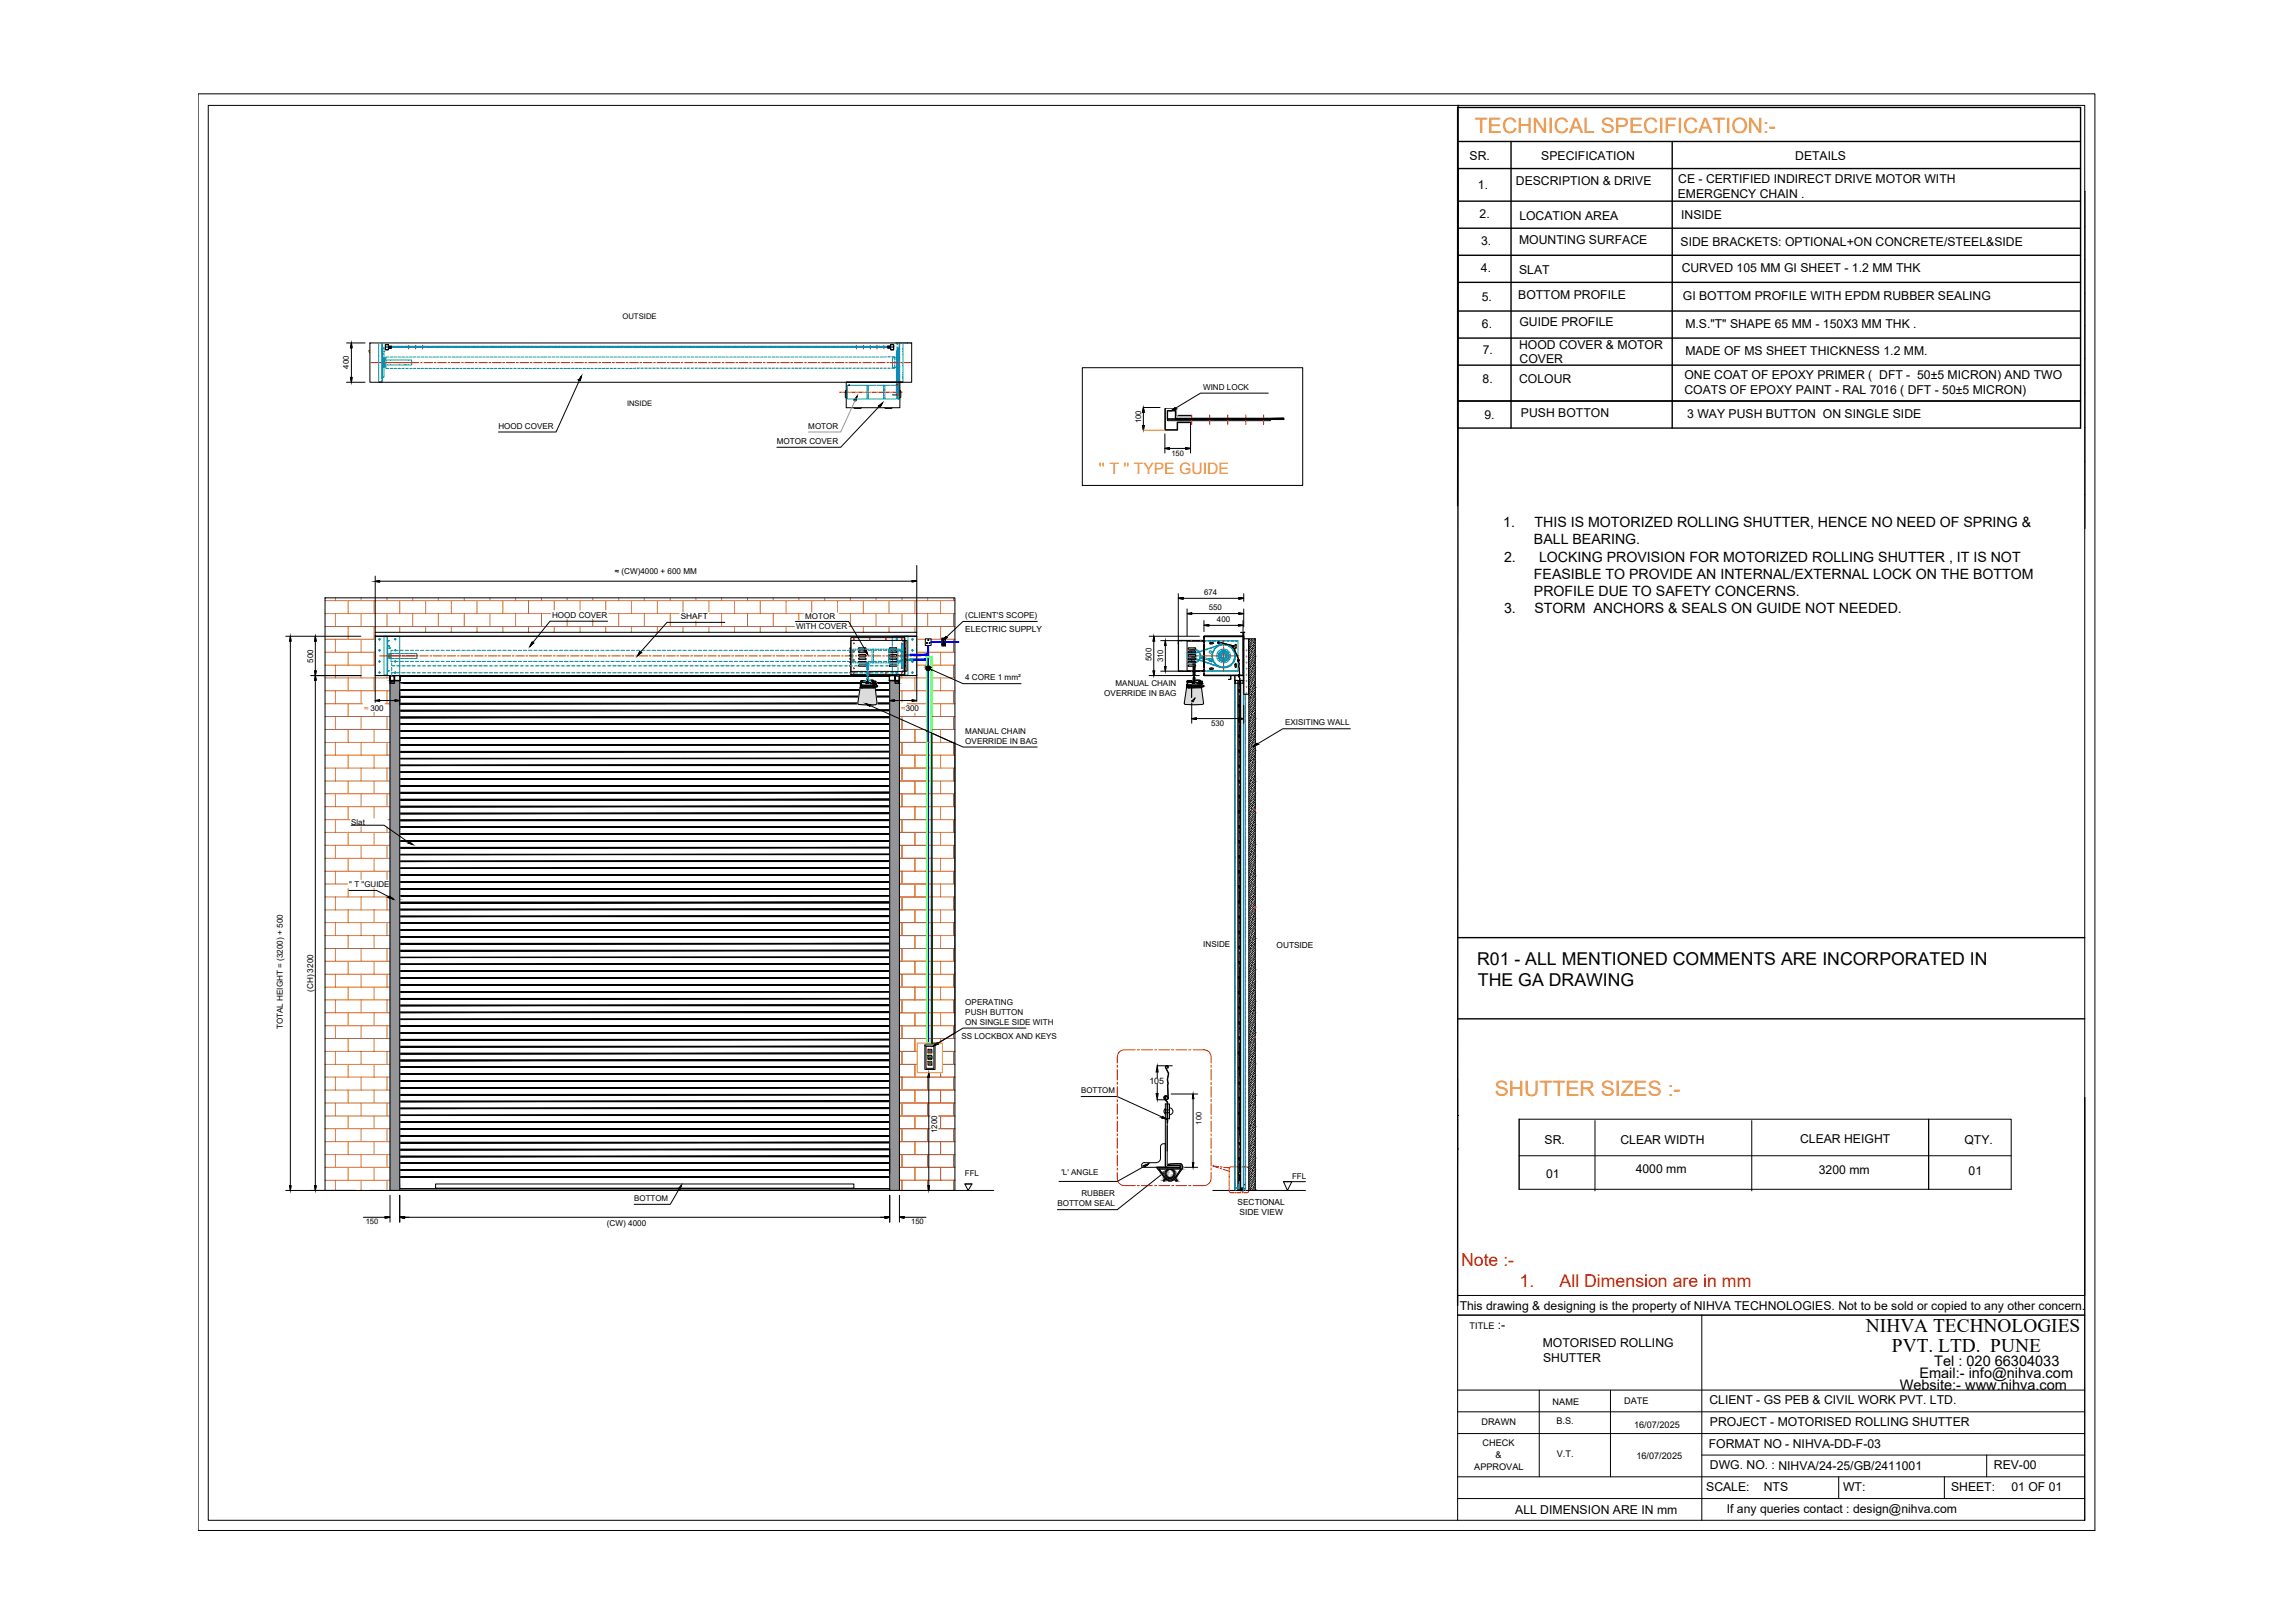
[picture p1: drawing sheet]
<svg xmlns="http://www.w3.org/2000/svg" width="420mm" height="297mm" viewBox="0 0 420 297" stroke-linecap="round" stroke-linejoin="round" font-family="sans-serif">
<defs><g id="words">
<g font-size="3.9" fill="#f8991e">
<text x="270" y="24.4">TECHNICAL SPECIFICATION:-</text>
<text x="273.7" y="200.6">SHUTTER SIZES :-</text>
</g>
<g font-size="3.5">
<text x="341.6" y="243.7">NIHVA TECHNOLOGIES</text>
<text x="346.4" y="247.4">PVT. LTD. PUNE</text>
</g>
<g font-size="3.2">
<text x="270.4" y="176.6">R01 - ALL MENTIONED COMMENTS ARE INCORPORATED IN</text>
<text x="270.6" y="180.5">THE GA DRAWING</text>
</g>
<g font-size="3.2" fill="#f00">
<text x="267.5" y="231.6">Note :-</text>
<text x="278.2" y="235.5">1.</text>
<text x="285.5" y="235.5">All Dimension are in mm</text>
</g>
<text font-size="2.9" fill="#f8991e" x="201.2" y="86.7">'' T '' TYPE GUIDE</text>
<g font-size="2.7">
<text x="354.1" y="250">Tel : 020 66304033</text>
<text x="347.8" y="254.5">Website:- www.nihva.com</text>
<text x="351.4" y="252.3">Email:- info@nihva.com</text>
</g>
<g font-size="2.6">
<text x="275.2" y="96.5">1.</text>
<text x="280.8" y="99.6">BALL BEARING.</text>
<text x="281" y="96.5">THIS IS MOTORIZED ROLLING SHUTTER, HENCE NO NEED OF SPRING &amp;</text>
<text x="275.4" y="102.8">2.</text>
<text x="280.8" y="105.9">FEASIBLE TO PROVIDE AN INTERNAL/EXTERNAL LOCK ON THE BOTTOM</text>
<text x="281.8" y="102.8">LOCKING PROVISION FOR MOTORIZED ROLLING SHUTTER , IT IS NOT</text>
<text x="275.4" y="112.2">3.</text>
<text x="280.8" y="109">PROFILE DUE TO SAFETY CONCERNS.</text>
<text x="280.9" y="112.2">STORM ANCHORS &amp; SEALS ON GUIDE NOT NEEDED.</text>
</g>
<g font-size="2.2">
<text x="269.1" y="29.2">SR.</text>
<text x="282.2" y="29.3">SPECIFICATION</text>
<text x="328.7" y="29.4">DETAILS</text>
<text x="270.6" y="34.7">1.</text>
<text x="277.5" y="33.9">DESCRIPTION &amp; DRIVE</text>
<text x="307.2" y="33.5">CE - CERTIFIED INDIRECT DRIVE MOTOR WITH</text>
<text x="270.9" y="39.9">2.</text>
<text x="278.2" y="40.2">LOCATION AREA</text>
<text x="307.2" y="36.2">EMERGENCY CHAIN .</text>
<text x="307.8" y="40">INSIDE</text>
<text x="271.2" y="44.8">3.</text>
<text x="278.1" y="44.6">MOUNTING SURFACE</text>
<text x="307.7" y="45">SIDE BRACKETS: OPTIONAL+ON CONCRETE/STEEL&amp;SIDE</text>
<text x="271.1" y="49.8">4.</text>
<text x="278.1" y="50.2">SLAT</text>
<text x="307.9" y="49.8">CURVED 105 MM GI SHEET - 1.2 MM THK</text>
<text x="271.3" y="55">5.</text>
<text x="277.9" y="54.8">BOTTOM PROFILE</text>
<text x="278.2" y="59.6">GUIDE PROFILE</text>
<text x="308.1" y="55">GI BOTTOM PROFILE WITH EPDM RUBBER SEALING</text>
<text x="271.3" y="60.1">6.</text>
<text x="271.5" y="64.8">7.</text>
<text x="278.1" y="63.8">HOOD COVER &amp; MOTOR</text>
<text x="308.6" y="60">M.S.&quot;T&quot; SHAPE 65 MM - 150X3 MM THK .</text>
<text x="308.6" y="65.1">MADE OF MS SHEET THICKNESS 1.2 MM.</text>
<text x="271.4" y="70.2">8.</text>
<text x="278.1" y="70.1">COLOUR</text>
<text x="278.2" y="66.4">COVER</text>
<text x="308.4" y="69.4">ONE COAT OF EPOXY PRIMER ( DFT - 50±5 MICRON) AND TWO</text>
<text x="271.8" y="76.7">9.</text>
<text x="278.5" y="76.3">PUSH BOTTON</text>
<text x="308.4" y="72">COATS OF EPOXY PAINT - RAL 7016 ( DFT - 50±5 MICRON)</text>
<text x="308.9" y="76.6">3 WAY PUSH BUTTON ON SINGLE SIDE</text>
<text x="282.8" y="209.4">SR.</text>
<text x="296.7" y="209.4">CLEAR WIDTH</text>
<text x="329.6" y="209.2">CLEAR HEIGHT</text>
<text x="359.6" y="209.4">QTY.</text>
<text x="283.1" y="215.5">01</text>
<text x="299.5" y="214.7">4000 mm</text>
<text x="333" y="214.9">3200 mm</text>
<text x="360.4" y="215">01</text>
<text x="267.2" y="239.7">This drawing &amp; designing is the property of NIHVA TECHNOLOGIES. Not to be sold or copied to any other concern.</text>
<text x="274.2" y="243.3">:-</text>
<text x="282.4" y="246.5">MOTORISED ROLLING</text>
<text x="282.5" y="249.2">SHUTTER</text>
<text x="313" y="257">CLIENT - GS PEB &amp; CIVIL WORK PVT. LTD.</text>
<text x="313" y="260.9">PROJECT - MOTORISED ROLLING SHUTTER</text>
<text x="312.8" y="265">FORMAT NO - NIHVA-DD-F-03</text>
<text x="313" y="268.9">DWG. NO. : NIHVA/24-25/GB/2411001</text>
<text x="365" y="268.8">REV-00</text>
<text x="312.4" y="272.9">SCALE:</text>
<text x="322.9" y="272.9">NTS</text>
<text x="337.4" y="272.8">WT:</text>
<text x="357.2" y="272.9">SHEET:</text>
<text x="368.2" y="272.9">01 OF 01</text>
<text x="277.4" y="277.1">ALL DIMENSION ARE IN mm</text>
<text x="316.1" y="276.9">If any queries contact : design@nihva.com</text>
</g>
<g font-size="1.7">
<text x="269.1" y="243.3">TITLE</text>
<text x="284.3" y="257.2">NAME</text>
<text x="297.3" y="257">DATE</text>
<text x="271.2" y="260.8">DRAWN</text>
<text x="284.9" y="260.7">B.S.</text>
<text x="299.2" y="261.3">16/07/2025</text>
<text x="269.9" y="269">APPROVAL</text>
<text x="271.4" y="264.7">CHECK</text>
<text x="273.8" y="266.8">&amp;</text>
<text x="285" y="266.6">V.T.</text>
<text x="299.6" y="267">16/07/2025</text>
</g>
<text font-size="1.6" x="210.4" y="198.4">105</text>
<g font-size="1.5">
<text x="63.9" y="67.5" transform="rotate(-90 63.9 67.5)">400</text>
<text x="220.2" y="71.3">WIND LOCK</text>
<text x="91.3" y="78.4">HOOD COVER</text>
<text x="142.2" y="81.2">MOTOR COVER</text>
<text x="148" y="78.4">MOTOR</text>
<text x="112.6" y="105.1">≈ (CW)4000 + 600 MM</text>
<text x="101.1" y="113.1">HOOD COVER</text>
<text x="124.6" y="113.3">SHAFT</text>
<text x="147.4" y="113.4">MOTOR</text>
<text x="176.7" y="113">(CLIENT'S SCOPE)</text>
<text x="222.8" y="113.8">400</text>
<text x="145.7" y="115">WITH COVER</text>
<text x="176.7" y="115.6">ELECTRIC SUPPLY</text>
<text x="57.3" y="121.3" transform="rotate(-90 57.3 121.3)">500</text>
<text x="176.7" y="124.5">4 CORE 1 mm²</text>
<text x="204.2" y="125.6">MANUAL CHAIN</text>
<text x="210.8" y="121" transform="rotate(-90 210.8 121)">500</text>
<text x="202.2" y="127.5">OVERRIDE IN BAG</text>
<text x="176.7" y="134.3">MANUAL CHAIN</text>
<text x="176.7" y="136.1">OVERRIDE IN BAG</text>
<text x="235.3" y="132.7">EXISITING WALL</text>
<text x="64.3" y="151">Slat</text>
<text x="63.9" y="162.3">'' T ''GUIDE</text>
<text x="220.3" y="173.3">INSIDE</text>
<text x="233.7" y="173.6">OUTSIDE</text>
<text x="57.3" y="181.6" transform="rotate(-90 57.3 181.6)">(CH) 3200</text>
<text x="176.7" y="183.9">OPERATING</text>
<text x="176.7" y="185.7">PUSH BUTTON</text>
<text x="51.8" y="188.4" transform="rotate(-90 51.8 188.4)">TOTAL HEIGHT = (3200) + 500</text>
<text x="176" y="190.2">SS LOCKBOX AND KEYS</text>
<text x="176.7" y="187.6">ON SINGLE SIDE WITH</text>
<text x="197.9" y="200.1">BOTTOM</text>
<text x="171.6" y="207.4" transform="rotate(-90 171.6 207.4)">1200</text>
<text x="176.6" y="215.2">FFL</text>
<text x="194.3" y="215">'L' ANGLE</text>
<text x="236.5" y="215.8">FFL</text>
<text x="116.1" y="219.8">BOTTOM</text>
<text x="193.6" y="220.8">BOTTOM SEAL</text>
<text x="198" y="219">RUBBER</text>
<text x="226.6" y="220.5">SECTIONAL</text>
<text x="111.1" y="224.4">(CW) 4000</text>
<text x="226.9" y="222.3">SIDE VIEW</text>
</g>
<g font-size="1.5" fill="#f8991e">
<text x="66.7" y="130.1">≈ 300</text>
<text x="165" y="130.1">≈300</text>
</g>
<g font-size="1.4">
<text x="113.9" y="58.4">OUTSIDE</text>
<text x="114.8" y="74.3">INSIDE</text>
<text x="208.9" y="77.5" transform="rotate(-90 208.9 77.5)">100</text>
<text x="214.4" y="83.4">150</text>
<text x="220.5" y="108.9">674</text>
<text x="221.3" y="111.7">550</text>
<text x="212.9" y="121.2" transform="rotate(-90 212.9 121.2)">310</text>
<text x="221.7" y="132.8">530</text>
<text x="219.9" y="205.8" transform="rotate(-90 219.9 205.8)">100</text>
<text x="67" y="224.1">150</text>
<text x="166.8" y="224.1">150</text>
</g>
</g></defs>
<!-- layer: 0 -->
<g fill="none" stroke="#008ab8" stroke-width=".18">
<path d="M69.3 69.8v.2h.2M69.3 69.8h.2M69.3 63v.1M69.3 63.2v.2M69.3 63.4v.2M69.3 63.7v.4M69.3 64.2v.3M69.3 64.6v.4M69.3 65.1v.2M69.3 65.3v.2M69.3 65.6v.1M69.3 65.8v.1"/>
<path d="M69.3 66v.2M69.3 66.3v.1M69.3 66.5v.2M69.3 66.7v.4M69.3 67.2v.2M69.3 67.5v.1M69.3 67.7v.1M69.3 67.9v.4M69.3 68.4v1.1M69.3 69.6v.2M69.8 69.8h.1M69.9 64.6v.2h.2"/>
<path d="M69.9 62.9v1.6M69.9 64.6v.4M69.9 65.1v.2M69.9 65.3v.2M69.9 65.6v.1M69.9 65.8v.1M69.9 66v.2M69.9 66.3v.1M69.9 66.5v.2M69.9 66.7v.4M69.9 67.2v.2M69.9 67.5v.1"/>
<path d="M69.9 67.7v.1M69.9 67.9v.4M69.9 68.4v1.1M69.9 69.6v.4M70 69v-.1l.1 .1M70 68.6v.2v-.2M70 68.4v.2v-.2M70 68.1v.2v-.2M70 67.9v.2v-.2M70 67.7v.1v-.1M70 67.5v.1v-.1M70 66.9v-.2l.1 .2"/>
<path d="M70 66.5v.2v-.2M70 66.3v.1v-.1M70 66v.2v-.2M70 65.1v.2v-.2M70 64.8v.2v-.2M70 64.6v.2v-.2M70 64.4v.1v-.1M70 64.2v.1v-.1M70 63.9v.2v-.2M70 69.8v.2h-.2M70 63v.1M70 63.2v.2"/>
<path d="M70 63.4v.7M70 65.6v.1M70 69.6v.2M70 66.7h.1M70 66h.1M70 67h.1M70 66.5v.3h.2M70 66.7l.1 .4M70 65.3l.1 .2M70 64.2v.3M70 64.6v.4M70 65.1v.2"/>
<path d="M70 66v.2M70 66.3v.1M70 67.5v.1M70 67.7v.1M70 67.9v.4M70 68.4v1.1M70.1 67.2l-.1 .2M70.1 65.8l-.1 .1M70.1 65.6v.1M70.1 63.7l-.1 .2v-.2M70.2 65.9h-.2v.2M70.2 63.7h.1v.2"/>
<path d="M70.2 66.7h.1M70.2 66h.1M70.2 65.6h.1M70.2 66.4l.1-.1-.1 .1M70.2 65.5h.1v.1M70.2 66.9h.3l-.3 .1M70.2 65.7l.3 .1h-.3M70.2 64.8h.1M70.2 67.1h.1M70.2 66.6v.2h.2M70.2 65.9h.2M70.2 65.5v.1"/>
<path d="M70.2 65.7v.2M70.2 65.9v.2M70.2 66.2v.1M70.2 66.4v.1M70.2 66.9v.3M70.3 68.9v.1h-.1M70.3 64.3h.1M70.3 63.9v.2M70.3 64.2v.3M70.3 64.6v.4M70.3 65.1v.2M70.3 65.3v.2"/>
<path d="M70.3 65.6v.1M70.3 65.8v.1M70.3 66v.2M70.3 66.3v.1M70.3 66.5v.2M70.3 66.7v.2M70.3 67.2v.2M70.3 67.5v.1M70.3 67.7v.1M70.3 67.9v.4M70.3 68.4v.4M70.3 67.1v.1h-.1"/>
<path d="M70.3 65.7v.2M70.3 65.9v.2M70.3 66.2v.1M70.3 66.4v.1M70.3 66.6v.2M70.3 66.9v.1M70.5 66.8h.2M70.5 65.9h.2M70.6 66.9v.5h.6M70.6 66.2v.4M70.7 63.3v.2M70.8 63.5h-.2l.2 .1"/>
<path d="M70.8 63.4h.4l-.4 .1zM70.8 63.5l.4-.1v.1zM70.8 66.8h.4M70.8 65.9h.4M70.9 63.6h.1M70.9 63.5h.1M71.1 63.3v.2h.1M71.1 63.6h.1M71.2 65.3h-.6v.6M71.3 66.8h.4M71.3 65.9h.4M71.3 63.6h.1"/>
<path d="M71.3 63.5h.1M71.4 65.3h.5M71.4 67.4h.5M71.5 63.4h.5l-.5 .1zM71.5 63.5l.5-.1v.1zM71.5 63.6h.2M71.5 63.5h.2M71.7 66.8h.2M71.7 65.9h.2M71.8 63.6h.1M71.8 63.5h.1M72 63.6h.2"/>
<path d="M72 63.5h.2M72 66.8h.1M72 65.9h.1M72.1 65.3h.5M72.1 67.4h.5M72.2 66.8h.2M72.2 65.9h.2M72.2 63.6h.4M72.2 63.5h.4M72.3 63.4h.5l-.5 .1zM72.3 63.5l.5-.1v.1zM72.5 66.8h.1"/>
<path d="M72.5 65.9h.1M72.7 66.8h.1M72.7 65.9h.1M72.7 63.6h.9M72.7 63.5h.9M72.8 65.3h.5M72.8 67.4h.5M72.9 66.8h.4M72.9 65.9h.4M73.1 63.4h.6l-.6 .1zM73.1 63.5l.6-.1v.1zM73.4 66.8h.4"/>
<path d="M73.4 65.9h.4M73.6 65.3h.4M73.6 67.4h.4M73.9 66.8h1.1M73.9 65.9h1.1M73.9 63.6h.4M73.9 63.5h.4M74 63.4h.5l-.5 .1zM74 63.5l.5-.1v.1zM74.3 65.3h.4M74.3 67.4h.4M74.4 63.6h.1"/>
<path d="M74.4 63.5h.1M74.6 63.6h.4M74.6 63.5h.4M74.8 63.4h.5l-.5 .1zM74.8 63.5l.5-.1v.1zM75 65.3h.5M75 67.4h.5M75 66.8h.2M75 65.9h.2M75.1 63.6h.4M75.1 63.5h.4M75.3 65.9h.1v.2"/>
<path d="M75.4 66.6v.2h-.1M75.4 66.2v.1M75.4 66.4v.1M75.6 63.6h.1M75.6 63.5h.1M75.6 63.4h.5l-.5 .1zM75.6 63.5l.5-.1v.1zM75.7 65.3h.4M75.7 67.4h.4M75.8 63.6h.1M75.8 63.5h.1M76 63.6h.2"/>
<path d="M76 63.5h.2M76.3 63.6h.1M76.3 63.5h.1M76.4 65.3h.5M76.4 67.4h.5M76.4 63.4h.6l-.6 .1zM76.4 63.5l.6-.1v.1zM76.5 63.6h.2M76.5 63.5h.2M76.7 63.6h.4M76.7 63.5h.4M77.1 65.3h.4"/>
<path d="M77.1 67.4h.4M77.2 63.6h.4M77.2 63.5h.4M77.3 63.4h.5l-.5 .1zM77.3 63.5l.5-.1v.1zM77.7 63.5h.1l-.1 .1M77.8 65.3h.5M77.8 67.4h.5M78.1 63.4h.5l-.5 .1zM78.1 63.5l.5-.1v.1zM78.5 65.3h.5M78.5 67.4h.5"/>
<path d="M78.9 63.4h.5l-.5 .1zM78.9 63.5l.5-.1v.1zM79.2 65.3h.5M79.2 67.4h.5M79.7 63.4h.6l-.6 .1zM79.7 63.5l.6-.1v.1zM79.9 65.3h.5M79.9 67.4h.5M80.5 63.4h.6l-.6 .1zM80.5 63.5l.6-.1v.1zM80.6 65.3h.5M80.6 67.4h.5"/>
<path d="M81.4 63.4h.5l-.5 .1zM81.4 63.5l.5-.1v.1zM81.4 65.3h.4M81.4 67.4h.4M82 65.3h.5M82 67.4h.5M82.2 63.4h.5l-.5 .1zM82.2 63.5l.5-.1v.1zM82.7 65.3h.5M82.7 67.4h.5M83 63.4h.6l-.6 .1zM83 63.5l.6-.1v.1z"/>
<path d="M83.4 65.3h.5M83.4 67.4h.5M83.8 63.4h.6l-.6 .1zM83.8 63.5l.6-.1v.1zM84.1 65.3h.5M84.1 67.4h.5M84.7 63.4h.5l-.5 .1zM84.7 63.5l.5-.1v.1zM84.9 65.3h.4M84.9 67.4h.4M85.5 63.4h.5l-.5 .1zM85.5 63.5l.5-.1v.1z"/>
<path d="M85.5 65.3h.5M85.5 67.4h.5M86.3 65.3h.4M86.3 67.4h.4M86.3 63.4h.6l-.6 .1zM86.3 63.5l.6-.1v.1zM87 65.3h.4M87 67.4h.4M87.2 63.4h.5l-.5 .1zM87.2 63.5l.5-.1v.1zM87.7 65.3h.4M87.7 67.4h.4"/>
<path d="M88 63.4h.5l-.5 .1zM88 63.5l.5-.1v.1zM88.4 65.3h.4M88.4 67.4h.4M88.8 63.4h.6l-.6 .1zM88.8 63.5l.6-.1v.1zM89.1 65.3h.5M89.1 67.4h.5M89.6 63.4h.6l-.6 .1zM89.6 63.5l.6-.1v.1zM89.8 65.3h.5M89.8 67.4h.5"/>
<path d="M90.4 63.4h.6l-.6 .1zM90.4 63.5l.6-.1v.1zM90.5 65.3h.5M90.5 67.4h.5M91.2 65.3h.5M91.2 67.4h.5M91.3 63.4h.5l-.5 .1zM91.3 63.5l.5-.1v.1zM91.9 65.3h.5M91.9 67.4h.5M92.1 63.4h.5l-.5 .1zM92.1 63.5l.5-.1v.1z"/>
<path d="M92.6 65.3h.5M92.6 67.4h.5M92.9 63.4h.6l-.6 .1zM92.9 63.5l.6-.1v.1zM93.3 65.3h.5M93.3 67.4h.5M93.8 63.4h.5l-.5 .1zM93.8 63.5l.5-.1v.1zM94.1 65.3h.4M94.1 67.4h.4M94.6 63.4h.5l-.5 .1zM94.6 63.5l.5-.1v.1z"/>
<path d="M94.8 65.3h.4M94.8 67.4h.4M95.4 63.4h.5l-.5 .1zM95.4 63.5l.5-.1v.1zM95.4 65.3h.5M95.4 67.4h.5M96.2 65.3h.4M96.2 67.4h.4M96.2 63.4h.6l-.6 .1zM96.2 63.5l.6-.1v.1zM96.8 65.3h.5M96.8 67.4h.5"/>
<path d="M97.1 63.4h.5l-.5 .1zM97.1 63.5l.5-.1v.1zM97.6 65.3h.4M97.6 67.4h.4M97.9 63.4h.5l-.5 .1zM97.9 63.5l.5-.1v.1zM98.3 65.3h.4M98.3 67.4h.4M98.7 63.4h.5l-.5 .1zM98.7 63.5l.5-.1v.1zM99 65.3h.5M99 67.4h.5"/>
<path d="M99.5 63.4h.6l-.6 .1zM99.5 63.5l.6-.1v.1zM99.7 65.3h.4M99.7 67.4h.4M100.3 63.4h.6l-.6 .1zM100.3 63.5l.6-.1v.1zM100.4 65.3h.5M100.4 67.4h.5M101.1 63.4h.6l-.6 .1zM101.1 63.5l.6-.1v.1zM101.1 65.3h.5M101.1 67.4h.5"/>
<path d="M101.8 65.3h.5M101.8 67.4h.5M102 63.4h.5l-.5 .1zM102 63.5l.5-.1v.1zM102.5 65.3h.5M102.5 67.4h.5M102.8 63.4h.5l-.5 .1zM102.8 63.5l.5-.1v.1zM103.2 65.3h.5M103.2 67.4h.5M103.6 63.4h.6l-.6 .1zM103.6 63.5l.6-.1v.1z"/>
<path d="M103.9 65.3h.5M103.9 67.4h.5M104.5 63.4h.5l-.5 .1zM104.5 63.5l.5-.1v.1zM104.6 65.3h.5M104.6 67.4h.5M105.3 63.4h.5l-.5 .1zM105.3 63.5l.5-.1v.1zM105.4 65.3h.4M105.4 67.4h.4M106 65.3h.5M106 67.4h.5"/>
<path d="M106.1 63.4h.5l-.5 .1zM106.1 63.5l.5-.1v.1zM106.8 65.3h.4M106.8 67.4h.4M106.9 63.4h.6l-.6 .1zM106.9 63.5l.6-.1v.1zM107.4 65.3h.5M107.4 67.4h.5M107.8 63.4h.5l-.5 .1zM107.8 63.5l.5-.1v.1zM108.1 65.3h.5M108.1 67.4h.5"/>
<path d="M108.6 63.4h.5l-.5 .1zM108.6 63.5l.5-.1v.1zM108.9 65.3h.4M108.9 67.4h.4M109.4 63.4h.6l-.6 .1zM109.4 63.5l.6-.1v.1zM109.6 65.3h.5M109.6 67.4h.5M110.2 63.4h.6l-.6 .1zM110.2 63.5l.6-.1v.1zM110.3 65.3h.5M110.3 67.4h.5"/>
<path d="M111 65.3h.4M111 67.4h.4M111 63.4h.6l-.6 .1zM111 63.5l.6-.1v.1zM111.7 65.3h.5M111.7 67.4h.5M111.9 63.4h.5l-.5 .1zM111.9 63.5l.5-.1v.1zM112.4 65.3h.4M112.4 67.4h.4M112.7 63.4h.5l-.5 .1zM112.7 63.5l.5-.1v.1z"/>
<path d="M113.1 65.3h.5M113.1 67.4h.5M113.5 63.4h.5l-.5 .1zM113.5 63.5l.5-.1v.1zM113.8 65.3h.5M113.8 67.4h.5M114.3 63.4h.6l-.6 .1zM114.3 63.5l.6-.1v.1zM114.5 65.3h.5M114.5 67.4h.5M115.1 63.4h.6l-.6 .1zM115.1 63.5l.6-.1v.1z"/>
<path d="M115.3 65.3h.4M115.3 67.4h.4M115.9 65.3h.5M116 63.4h.5l-.5 .1zM116 63.5l.5-.1v.1zM116.4 67.4h-.5M116.7 65.3h.4M116.7 67.4h.4M116.8 63.4h.5l-.5 .1zM116.8 63.5l.5-.1v.1zM117.3 65.3h.5M117.3 67.4h.5"/>
<path d="M117.6 63.4h.6l-.6 .1zM117.6 63.5l.6-.1v.1zM118.1 65.3h.4M118.1 67.4h.4M118.5 63.4h.5l-.5 .1zM118.5 63.5l.5-.1v.1zM118.8 65.3h.4M118.8 67.4h.4M119.3 63.4h.5l-.5 .1zM119.3 63.5l.5-.1v.1zM119.5 65.3h.5M119.5 67.4h.5"/>
<path d="M120.1 63.4h.5l-.5 .1zM120.1 63.5l.5-.1v.1zM120.2 65.3h.4M120.2 67.4h.4M120.9 63.4h.6l-.6 .1zM120.9 63.5l.6-.1v.1zM120.9 65.3h.5M120.9 67.4h.5M121.6 65.3h.4M121.6 67.4h.4M121.7 63.4h.6l-.6 .1zM121.7 63.5l.6-.1v.1z"/>
<path d="M122.3 65.3h.5M122.3 67.4h.5M122.6 63.4h.5l-.5 .1zM122.6 63.5l.5-.1v.1zM123 65.3h.5M123 67.4h.5M123.4 63.4h.6l-.6 .1zM123.4 63.5l.6-.1v.1zM123.7 65.3h.4M123.7 67.4h.4M124.2 63.4h.6l-.6 .1zM124.2 63.5l.6-.1v.1z"/>
<path d="M124.4 65.3h.5M124.4 67.4h.5M125 63.4h.6l-.6 .1zM125 63.5l.6-.1v.1zM125.1 65.3h.5M125.1 67.4h.5M125.8 65.3h.5M125.8 67.4h.5M125.9 63.4h.5l-.5 .1zM125.9 63.5l.5-.1v.1zM126.5 65.3h.5M126.5 67.4h.5"/>
<path d="M126.7 63.4h.5l-.5 .1zM126.7 63.5l.5-.1v.1zM127.2 65.3h.5M127.2 67.4h.5M127.5 63.4h.5l-.5 .1zM127.5 63.5l.5-.1v.1zM127.9 65.3h.5M127.9 67.4h.5M128.3 63.4h.6l-.6 .1zM128.3 63.5l.6-.1v.1zM128.6 65.3h.5M128.6 67.4h.5"/>
<path d="M129.2 63.4h.5l-.5 .1zM129.2 63.5l.5-.1v.1zM129.4 65.3h.4M129.4 67.4h.4M130 63.4h.5l-.5 .1zM130 63.5l.5-.1v.1zM130.1 65.3h.4M130.1 67.4h.4M130.8 65.3h.4M130.8 67.4h.4M130.8 63.4h.5l-.5 .1zM130.8 63.5l.5-.1v.1z"/>
<path d="M131.5 65.3h.4M131.5 67.4h.4M131.6 63.4h.6l-.6 .1zM131.6 63.5l.6-.1v.1zM132.2 65.3h.4M132.2 67.4h.4M132.4 63.4h.6l-.6 .1zM132.4 63.5l.6-.1v.1zM132.9 65.3h.4M132.9 67.4h.4M133.3 63.4h.5l-.5 .1zM133.3 63.5l.5-.1v.1z"/>
<path d="M133.6 65.3h.5M133.6 67.4h.5M134.1 63.4h.5l-.5 .1zM134.1 63.5l.5-.1v.1zM134.3 65.3h.5M134.3 67.4h.5M134.9 63.4h.6l-.6 .1zM134.9 63.5l.6-.1v.1zM135 65.3h.5M135 67.4h.5M135.7 65.3h.5M135.7 67.4h.5"/>
<path d="M135.7 63.4h.6l-.6 .1zM135.7 63.5l.6-.1v.1zM136.4 65.3h.5M136.4 67.4h.5M136.6 63.4h.5l-.5 .1zM136.6 63.5l.5-.1v.1zM137.1 65.3h.5M137.1 67.4h.5M137.4 63.4h.6l-.6 .1zM137.4 63.5l.6-.1v.1zM137.8 65.3h.5M137.8 67.4h.5"/>
<path d="M138.2 63.4h.6l-.6 .1zM138.2 63.5l.6-.1v.1zM138.5 65.3h.5M138.5 67.4h.5M139.1 63.4h.5l-.5 .1zM139.1 63.5l.5-.1v.1zM139.3 65.3h.4M139.3 67.4h.4M139.9 63.4h.5l-.5 .1zM139.9 63.5l.5-.1v.1zM139.9 65.3h.5M139.9 67.4h.5"/>
<path d="M140.7 65.3h.4M140.7 67.4h.4M140.7 63.4h.6l-.6 .1zM140.7 63.5l.6-.1v.1zM141.4 65.3h.4M141.4 67.4h.4M141.5 63.4h.6l-.6 .1zM141.5 63.5l.6-.1v.1zM142.1 65.3h.4M142.1 67.4h.4M142.4 63.4h.5l-.5 .1zM142.4 63.5l.5-.1v.1z"/>
<path d="M142.8 65.3h.4M142.8 67.4h.4M143.2 63.4h.5l-.5 .1zM143.2 63.5l.5-.1v.1zM143.5 65.3h.5M143.5 67.4h.5M144 63.4h.6l-.6 .1zM144 63.5l.6-.1v.1zM144.2 65.3h.4M144.2 67.4h.4M144.8 63.4h.6l-.6 .1zM144.8 63.5l.6-.1v.1z"/>
<path d="M144.9 65.3h.5M144.9 67.4h.5M145.6 65.3h.5M145.6 67.4h.5M145.7 63.4h.5l-.5 .1zM145.7 63.5l.5-.1v.1zM146.3 65.3h.5M146.3 67.4h.5M146.5 63.4h.5l-.5 .1zM146.5 63.5l.5-.1v.1zM147 65.3h.5M147 67.4h.5"/>
<path d="M147.3 63.4h.5l-.5 .1zM147.3 63.5l.5-.1v.1zM147.7 65.3h.5M147.7 67.4h.5M148.1 63.4h.6l-.6 .1zM148.1 63.5l.6-.1v.1zM148.4 65.3h.5M148.4 67.4h.5M149 63.4h.5l-.5 .1zM149 63.5l.5-.1v.1zM149.1 65.3h.5M149.1 67.4h.5"/>
<path d="M149.8 63.4h.5l-.5 .1zM149.8 63.5l.5-.1v.1zM149.8 65.3h.5M149.8 67.4h.5M150.5 65.3h.5M150.5 67.4h.5M150.6 63.4h.5l-.5 .1zM150.6 63.5l.5-.1v.1zM151.2 65.3h.5M151.2 67.4h.5M151.4 63.4h.6l-.6 .1zM151.4 63.5l.6-.1v.1z"/>
<path d="M151.9 65.3h.5M151.9 67.4h.5M152.3 63.4h.5l-.5 .1zM152.3 63.5l.5-.1v.1zM152.6 65.3h.5M152.6 67.4h.5M153.1 63.4h.5l-.5 .1zM153.1 63.5l.5-.1v.1zM153.4 65.3h.4M153.4 67.4h.4M153.9 63.4h.6l-.6 .1zM153.9 63.5l.6-.1v.1z"/>
<path d="M154.1 65.3h.4M154.1 67.4h.4M154.7 63.4h.6l-.6 .1zM154.7 63.5l.6-.1v.1zM154.8 65.3h.5M154.8 67.4h.5M155.1 72.8l.1 .2M155.1 70.7v.2M155.1 71v.1M155.1 71.2v.2M155.1 71.4v.2M155.1 71.7v.1"/>
<path d="M155.1 71.9v.1M155.1 72.2v.1M155.1 72.4v.1M155.1 72.6v.2M155.2 70.5l-.1 .1M155.3 73h.2M155.3 70.5h.2M155.5 65.3h.4M155.5 67.4h.4M155.5 63.4h.6l-.6 .1zM155.5 63.5l.6-.1v.1zM155.6 73h.1"/>
<path d="M155.6 70.5h.1M155.8 73h.1M155.8 70.5h.1M156 73h.2M156 70.5h.2M156.2 65.3h.5M156.2 67.4h.5M156.3 73h.1M156.3 70.5h.1M156.4 63.4h.5l-.5 .1zM156.4 63.5l.5-.1v.1zM156.5 63.5h-.1l.1 .1"/>
<path d="M156.5 73h.2M156.5 70.5h.2M156.6 63.6h.4M156.6 63.5h.4M156.7 73h.2M156.7 70.5h.2M156.9 65.3h.4M156.9 67.4h.4M157 73h.1M157 70.5h.1M157 63.6h.7M157 63.5h.7"/>
<path d="M157.2 63.4h.5l-.5 .1zM157.2 63.5l.5-.1v.1zM157.2 73h.1M157.2 70.5h.1M157.4 73h.2M157.4 70.5h.2M157.6 65.3h.5M157.6 67.4h.5M157.7 73h.1M157.7 70.5h.1M157.8 63.6h.3M157.8 63.5h.3"/>
<path d="M157.9 73h.2M157.9 70.5h.2M158 63.4h.6l-.6 .1zM158 63.5l.6-.1v.1zM158.1 73h.2M158.1 70.5h.2M158.2 63.6h.4M158.2 63.5h.4M158.3 65.3h.5M158.3 67.4h.5M158.4 73h.1M158.4 70.5h.1"/>
<path d="M158.6 70.5l.1 .1M158.7 63.6h.2M158.7 63.5h.2M158.7 70.7v.2M158.7 71v.1M158.7 71.2v.2M158.7 71.4v.2M158.7 71.7v.1M158.7 71.9v.1M158.7 72.2v.1M158.7 72.4v.1M158.7 72.6v.2"/>
<path d="M158.7 72.8v.2h-.1M158.8 63.4h.6l-.6 .1zM158.8 63.5l.6-.1v.1zM158.9 73h.1M158.9 70.5h.1M158.9 63.6h.2M158.9 63.5h.2M158.9 70.5v.1M158.9 70.7v.2M158.9 71v.1M158.9 71.2v.2M158.9 71.4v.2"/>
<path d="M158.9 71.7v.1M158.9 71.9v.1M158.9 72.2v.1M158.9 72.4v.1M158.9 72.6v.2M158.9 72.8v.2M159 65.3h.5M159 67.4h.5M159.1 73h.1M159.1 70.5h.1M159.2 63.6h.1M159.2 63.5h.1"/>
<path d="M159.3 73h.2M159.3 70.5h.2M159.4 63.6h.1M159.4 63.5h.1M159.5 73h.2M159.5 70.5h.2M159.6 63.6h.2M159.6 63.5h.2M159.7 63.4h.5l-.5 .1zM159.7 63.5l.5-.1v.1zM159.7 65.3h.5M159.7 67.4h.5"/>
<path d="M159.8 73h.1M159.8 70.5h.1M159.9 63.6h.1M159.9 63.5h.1M160 73h.2M160 70.5h.2M160.1 63.6h.2M160.1 63.5h.2M160.3 73h.1M160.3 70.5h.1M160.3 63.6h.4M160.3 63.5h.4"/>
<path d="M160.4 65.3h.5M160.4 67.4h.5M160.5 63.4h.5l-.5 .1zM160.5 63.5l.5-.1v.1zM160.5 73h.1M160.5 70.5h.1M160.7 73h.2M160.7 70.5h.2M160.8 63.6h1.1M160.8 63.5h1.1M161 73h.1M161 70.5h.1"/>
<path d="M161.1 65.3h.5M161.1 67.4h.5M161.2 73h.2M161.2 70.5h.2M161.3 63.4h.5l-.5 .1zM161.3 63.5l.5-.1v.1zM161.4 73h.2M161.4 70.5h.2M161.7 73h.1M161.7 70.5h.1M161.7 70.5v.1M161.7 70.7v.2"/>
<path d="M161.7 71v.1M161.7 71.2v.2M161.7 71.4v.2M161.7 71.7v.1M161.7 71.9v.1M161.7 72.2v.1M161.7 72.4v.1M161.7 72.6v.2M161.7 72.8v.2M161.8 67.4h.5M161.9 73h.1M161.9 70.5h.1"/>
<path d="M162 63.6h.4M162 63.5h.4M162 70.5v.1M162 70.7v.2M162 71v.1M162 71.2v.2M162 71.4v.2M162 71.7v.1M162 71.9v.1M162 72.2v.1M162 72.4v.1M162 72.6v.2"/>
<path d="M162 72.8v.2M162.1 63.4h.6l-.6 .1zM162.1 63.5l.6-.1v.1zM162.1 73h.2M162.1 70.5h.2M162.3 65.3h-.5M162.4 73h.1M162.4 70.5h.1M162.5 63.6h.1M162.5 63.5h.1M162.5 65.3h.5M162.5 67.4h.5"/>
<path d="M162.6 73h.2M162.6 70.5h.2M162.7 63.6h.1M162.7 63.5h.1M162.8 73h.2M162.8 70.5h.2M162.9 63.4h.5l-.5 .1zM162.9 63.5l.5-.1v.1zM162.9 63.6h.2M162.9 63.5h.2M163.1 73h.1M163.1 70.5h.1"/>
<path d="M163.2 63.6h.1M163.2 63.5h.1M163.3 65.3h.5v.6M163.3 73h.2M163.3 70.5h.2M163.4 63.5h.2l-.2 .1M163.4 67.1v.2h.2M163.4 63.4v.1M163.4 65.7v.2M163.4 65.9v.2M163.4 66.2v.1M163.4 66.4v.1"/>
<path d="M163.4 66.6v.2M163.4 66.9v.1M163.6 65.5h-.2v.1M163.6 73h.1M163.6 70.5h.1M163.6 67.3h.2M163.6 65.5h.2M163.6 72.2h-.2l.2 .1M163.7 72.2h.4M163.8 73h.1M163.8 70.5h.1M163.8 66.8v.6h-.5"/>
<path d="M163.8 66.1v.5M163.9 67.3h.2v.1h.2M163.9 65.5h.4M164 62.8h.2M164 62.8h.2v.2M164 70.5l.3 .1M164.1 72v.1h.2M164.1 65.1v.2h.2M164.1 67.3h.4v.1h-.1M164.1 72.8l-.1 .2M164.1 71h.2M164.1 70.9h.2"/>
<path d="M164.1 70.1h.2M164.1 70h.2M164.1 69.6v.2h.2M164.1 69.6h.2M164.1 69.4h.2M164.1 69.2h.2M164.1 68.7h.2M164.1 68.5h.2M164.1 68.2v.1h.2M164.1 68.1h.2M164.1 68h.2M164.1 67.8h.2"/>
<path d="M164.1 67.6h.2M164.1 66.9h.2M164.1 66.4h.2M164.1 66.2h.2M164.1 65.6h.2M164.1 65.1h.2M164.1 64.9h.2M164.1 64.8h.2M164.1 64.5h.2M164.1 67.1h.2M164.1 72.2v.1h-.4M164.1 71.6h.2"/>
<path d="M164.1 71.7h.2M164.1 64.7v.1M164.1 64.9v.2M164.1 65.3v.2M164.1 65.6v.2M164.1 66.1v.3M164.1 66.8v.4M164.1 67.5v.1M164.1 67.7v.4M164.1 68.4v.2M164.1 68.7v.1M164.1 69.2v.1"/>
<path d="M164.1 69.4v.1M164.1 69.8v.2M164.1 70.1v.1M164.1 70.6v1.3M164.1 72.4v.1M164.1 72.6v.2M164.2 72.2h.2M164.2 72.3h.4M164.2 64.6v.2h-.1M164.2 62.9v.2M164.2 63.4v.2M164.2 63.7v.1"/>
<path d="M164.2 63.9v.1M164.2 64.1v.2M164.2 64.4v.1M164.2 62.8h.2M164.3 66.5h-.2v.2h.2M164.3 65.8h-.2v.2h.2M164.3 64.2h-.2v.1M164.3 71.2h-.2v.2h.2M164.3 71.9h-.2v.1M164.3 70.3h-.2v.2h.2M164.3 68.9h-.2v.1h.2M164.3 64.4h-.2v.2"/>
<path d="M164.3 72.9l.1 .2M164.3 64v.3M164.3 64.4v.2M164.3 64.7v.1M164.3 64.9v.2M164.3 65.1v.2M164.3 65.3v.2M164.3 65.6v.4M164.3 66.1v.3M164.3 66.5v1.1M164.3 67.7v.4M164.3 68.2v.2"/>
<path d="M164.3 68.4v.2M164.3 68.7v.1M164.3 68.9v.1M164.3 69.2v.1M164.3 69.4v.1M164.3 69.6v.2M164.3 69.8v.2M164.3 70.1v.1M164.3 70.3v.2M164.3 70.6v.1M164.3 70.8v.1M164.3 71v.4"/>
<path d="M164.3 71.5v.4M164.3 72v.1M164.3 72.2v.1M164.3 72.4v.2M164.3 72.7v.1M164.4 72.1h.1v-.1v.1M164.4 66.5h.1v.2h-.1M164.4 65.8h.1v.2h-.1M164.4 65.3h.1v-.2v.2M164.4 64.4h.1v.2M164.4 68.9h.1v.1h-.1M164.4 70.3h.1v.2h-.1"/>
<path d="M164.4 71h.1v.4M164.4 71.2h.1M164.4 70.9h.1M164.4 70.6h.1M164.4 70.1h.1M164.4 70h.1M164.4 69.6h.1M164.4 69.4h.1M164.4 69.2h.1M164.4 68.7h.1M164.4 68.5h.1M164.4 68.1h.1"/>
<path d="M164.4 68h.1M164.4 67.8h.1M164.4 67.6h.1M164.4 66.9h.1M164.4 66.4h.1M164.4 66.2h.1M164.4 65.6h.1M164.4 65.1h.1M164.4 64.9h.1M164.4 64.8h.1M164.4 64.5h.1M164.4 67.1h.1"/>
<path d="M164.4 71.4h.1M164.4 71.6h.1M164.4 71.7h.1M164.4 71.9h.1M164.4 72.2h.2v.1M164.4 63.7l-.1 .2M164.5 62.8h.1v.1M164.5 67.3h.1M164.5 63.7h.1v.2M164.5 64v.3v-.1h-.1M164.5 63.7v.2M164.5 64.7v.1"/>
<path d="M164.5 64.9v.2M164.5 65.3v.2h-.3M164.5 65.6v.4M164.5 66.1v.3M164.5 66.5v1.1M164.5 67.7v.4M164.5 68.2v.2l-.1-.1M164.5 68.4v.2M164.5 68.7v.1M164.5 69.2v.1M164.5 69.4v.1M164.5 69.6v.2h-.1"/>
<path d="M164.5 69.8v.2M164.5 70.1v.1M164.5 70.6v.3M164.5 71.5v.4M164.5 72.2v.1M164.5 72.4v.2M164.5 72.7v.1M164.5 72.9v.2M164.6 72.9v.2h-.1M164.6 69.8v.2h.2M164.6 63v.1M164.6 63.2v.2"/>
<path d="M164.6 63.4v.2M164.6 63.7v1.6M164.6 65.3v4.5M164.6 69.8v.2M164.6 70.1v.1M164.6 70.3v.2M164.6 70.6v.1M164.6 70.8v.1M164.6 71v.4M164.6 71.5v.4M164.6 72v.1M164.6 72.4v.2"/>
<path d="M164.6 72.7v.1M164.7 69.8h.1M164.7 63v.1M164.7 63.2v.2M164.7 63.4v.2M164.7 63.7v.4M164.7 64.2v.3M164.7 64.6v.4M164.7 65.1v.2M164.7 65.3v.2M164.7 65.6v.1M164.7 65.8v.1"/>
<path d="M164.7 66v.2M164.7 66.3v.1M164.7 66.5v.2M164.7 66.7v.4M164.7 67.2v.2M164.7 67.5v.1M164.7 67.7v.1M164.7 67.9v.4M164.7 68.4v1.1M164.7 69.6v.4M164.8 62.8l-.1 .1M164.9 62.8h.2"/>
<path d="M165.2 69.8h.1M165.2 62.8l.1 .1M165.3 69.8v.2h-.1M165.3 63v.1M165.3 63.2v.2M165.3 63.4v.2M165.3 63.7v.4M165.3 64.2v.3M165.3 64.6v.4M165.3 65.1v.2M165.3 65.3v.2M165.3 65.6v.1"/>
<path d="M165.3 65.8v.1M165.3 66v.2M165.3 66.3v.1M165.3 66.5v.2M165.3 66.7v.4M165.3 67.2v.2M165.3 67.5v.1M165.3 67.7v.1M165.3 67.9v.4M165.3 68.4v1.1M165.3 69.6v.2M165.4 62.8h.2"/>
<path d="M165.6 62.8h.2M165.9 62.8h.1M166.1 62.8h.2M166.4 62.8h.3M166.9 62.7l-.1 .1M68.7 116.7v.1M68.7 116.9v.2M68.7 117.2v.1M68.7 117.4v.1M68.7 117.6v.2M68.7 117.9v.1M68.7 118.1v.1"/>
<path d="M68.7 118.3v.2M68.7 118.6v.1M68.7 118.8v.1M68.7 119v.2M68.7 119.3v.1M68.7 119.5v.2M68.7 119.7v.2M68.7 120v.1M68.7 116.4v.2M68.8 116.4h.2M69.1 116.4h.1M69.3 116.4h.2"/>
<path d="M69.3 117h.3M69.3 119h.3M69.4 116.9v.1M69.4 118.9v.2M69.5 118.9l.1 .1M69.5 118.9v.3M69.5 117.1h-.1M69.5 119.1l-.1 .1M69.5 116.4h.4M69.6 117l-.1-.1v.3M70 116.4h.4M70.3 116.5h.6"/>
<path d="M70.3 116.7v.1M70.3 116.9v.2M70.3 117.2v.1M70.3 117.4v.1M70.3 117.6v.2M70.3 117.9v.1M70.3 118.1v.1M70.3 118.3v.2M70.3 118.6v.1M70.3 118.8v.1M70.3 119v.2M70.3 119.3v.1"/>
<path d="M70.3 119.5v.2M70.3 119.7v.2M70.3 120v.1M70.4 116.4h-.1v.2M70.5 116.4h.1M70.9 116.7v.1M70.9 116.9v.2M70.9 117.2v.1M70.9 117.4v.1M70.9 117.6v.2M70.9 117.9v.1M70.9 118.1v.1"/>
<path d="M70.9 118.3v.2M70.9 118.6v.1M70.9 118.8v.1M70.9 119v.2M70.9 119.3v.1M70.9 119.5v.2M70.9 119.7v.2M70.9 120v.1M70.9 117.3l.3-.1-.2 .1v.2M70.9 117.2v5.8M70.9 119.5h.1M70.9 117.9h.1"/>
<path d="M70.9 119.6h.2M70.9 117.8l.1 .2M70.9 117.5h.1M70.9 118.6h.1M70.9 118.2h.3M70.9 118.6h.2M70.9 119.8h.2M71 119l-.1 .2M71 117.6v.1M71 118.1v.1M71 118.3v.1M71 118.5l-.1 .2"/>
<path d="M71 118.8v.1M71 119.2v.2M71 119.5v.1M71 119.7v.1M71 120v.1M71.1 116.4h-.4h.2v.2v-.2v.2M71.2 116.4h.4M71.2 119.6h.2M71.2 118.2v.1M71.2 118.3v.2M71.2 118.6h.1M71.2 118.2l.1 .1"/>
<path d="M71.2 119.7h.2M71.3 118.3l.1 .2M71.4 119.6h.5M71.4 119.7h.2v.6h-.2M71.4 118.6h.1h-.4M71.5 119.7v.2M71.5 120v.1M71.7 116.4h.3M72 119h-.4v.4M72 119.6h.2M72.1 116.4h.2M72.2 117h.3"/>
<path d="M72.2 119h.7M72.2 119.6h.2M72.3 116.9l-.1 .1M72.3 118.9l-.1 .2M72.4 118.9l.1 .1M72.4 116.4h.1M72.4 118.9v.3M72.4 117.1h-.1M72.4 119.1l-.1 .1M72.5 117l-.1-.1v.3M72.5 119.6h.1M72.6 116.4h.2"/>
<path d="M72.7 119.6h.1M72.8 116.4h.2M72.9 119.6h.2M73.1 116.4h.1v.2M73.2 116.7v.1M73.2 116.9v.2M73.2 117.2v.1M73.2 117.4v.1M73.2 117.6v.2M73.2 117.9v.1M73.2 118.1v.1M73.2 118.3v.2"/>
<path d="M73.2 118.6v.1M73.2 118.8v.1M73.2 119v.2M73.2 119.3v.1M73.2 119.5v.2l.1-.1M73.2 119.7v.2M73.2 120v.1M73.2 119h.7M73.4 119.6h.2M73.6 119.6h.2M73.9 119.6h.1M74.1 119.6h.2"/>
<path d="M74.2 119h.6M74.4 119.6h.1M74.6 119.6h.1M74.8 119.6h.2M75 119.6h.2M75.1 119h.6M75.3 119.6h.4M75.8 119.6h.3M76.1 119h.6M76.2 119.6l.1 .4M77 119h.6M77.9 119h.7"/>
<path d="M78.9 119h.6M79.8 119h.6M80.8 119h.6M81.7 119h.6M82.6 119h.7M83.6 119h.6M84.5 119h.7M85.5 119h.6M86.4 119h.6M87.3 119h.7M88.3 119h.6M89.2 119h.7"/>
<path d="M90.2 119h.6M91.1 119h.6M92.1 119h.6M93 119h.6M93.9 119h.7M94.9 119h.6M95.8 119h.6M96.8 119h.6M97.7 119h.6M98.6 119h.7M99.6 119h.6M100.5 119h.6"/>
<path d="M101.5 119h.6M102.4 119h.6M103.3 119h.7M104.3 119h.6M105.2 119h.7M106.2 119h.6M107.1 119h.7M108.1 119h.6M109 119h.6M110 119h.6M110.9 119h.6M111.8 119h.7"/>
<path d="M112.8 119h.6M113.7 119h.6M114.7 119h.6M115.6 119h.6M116.5 119h.7M117.5 119h.6M118.4 119h.7M119.4 119h.6M120.3 119h.6M121.2 119h.7M122.2 119h.6M123.1 119h.7"/>
<path d="M124.1 119h.6M125 119h.6M126 119h.6M126.9 119h.6M127.8 119h.7M128.8 119h.6M129.7 119h.6M130.7 119h.6M131.6 119h.6M132.5 119h.7M133.5 119h.6M134.4 119h.6"/>
<path d="M135.4 119h.6M136.3 119h.6M137.2 119h.7M138.2 119h.6M139.1 119h.7M140.1 119h.6M141 119h.6M142 119h.6M142.9 119h.6M143.8 119h.7M144.8 119h.6M145.7 119h.6"/>
<path d="M146.7 119h.6M147.6 119h.6M148.5 119h.7M149.5 119h.6M150.4 119h.7M151.4 119h.6M152.3 119h.6M153.3 119h.6M154.2 119h.6M155.1 119h.7M156.1 119h.6M156.1 119.2v.3"/>
<path d="M156.1 119.7v.3M156.3 118.8h-.2v.2M156.4 118.8h.3M156.9 118.8h.3M157 119h.6M157.4 118.8h.3M157.8 118.8h.3M158 119h.6M158.3 118.8h.3M158.8 118.8h.3M158.9 119h.6M159.2 118.8h.3"/>
<path d="M159.7 119.2v.3M159.7 119.7v.3M159.8 119h.7M159.9 118.8v.2M159.9 119.2v.3M159.9 119.7v.3M160 118.8h-.3v.2M160.2 118.8h.3M160.6 118.8h.4M160.8 119h.6M161.1 118.8h.3M161.6 118.8h.3"/>
<path d="M161.7 119h.7M162.1 118.8h.3M162.5 118.8h.4M162.7 118.8v.2h.6M162.7 119.2v.3M162.7 119.7v.3M162.9 118.8v.2M162.9 119.2v.3M162.9 119.7v.3M163 118.8h.4v.1M163.4 116.7v.1M163.4 116.9v.2"/>
<path d="M163.4 117.2v.1M163.4 117.4v.1M163.4 117.6v.2M163.4 117.9v.1M163.4 118.1v.1M163.4 118.3v.2M163.4 118.6v.1M163.4 119v.2M163.4 119.3v.1M163.4 119.5v.2M163.4 119.7v.2M163.4 120v.1"/>
<path d="M163.4 116.4v.2M163.5 118.8h.3M163.6 116.4h.1M163.6 119h.7M163.8 116.4h.1M163.9 118.8h.4M164 116.4h.2M164 117h.3M164.1 117l.1-.1v.3M164.1 117.1h.1M164.1 119.1l.1 .1M164.2 118.9l-.1 .1"/>
<path d="M164.2 118.9v.3M164.2 116.9l.1 .1M164.2 118.9l.1 .2M164.2 116.4h.2M164.4 119.6v.4M164.4 118.8h.3M164.5 116.4h.1M164.5 119h.5v.4M164.7 116.4h.2M164.7 119.2h-.3v.3M164.8 119.2h.4M164.9 118.8h.3"/>
<path d="M165 116.4h.1M165 119.7v.6M165 118.8v2.5h-.1M165 119.5h.2M165 118v-.1h.5v.1M165 119.7h.2M165 119h.2M165 118.6h.2M165 118.1v.1M165 118.3v.2M165 118.6v.1M165 118.1h.2"/>
<path d="M165 118.3h.2M165 119.3h.2M165 118.4h.2M165 119.9h.2M165.2 116.4h.1M165.3 119.2h.2M165.3 119.5h.2v.2M165.3 119.7h.2M165.3 119h.2M165.3 118.6h.2M165.3 118.8h.2v.1M165.3 118.1h.2"/>
<path d="M165.3 118.3h.2M165.3 119.3h.2M165.3 118.4h.2M165.3 117.2v.1h.2v.2M165.4 117.2l.2 .1M165.4 116.4h.2M165.5 118.1v.1M165.5 118.3v.2M165.5 118.6v.1M165.5 119v.2M165.5 119.3v.1M165.5 119.7v.2h-.2"/>
<path d="M165.5 120v.1M165.5 117.6v.2M165.5 117.9v.1M165.5 118.8v.1M165.5 119.5v.2M165.5 119.7v.2M165.6 116.7v.1M165.6 116.9v.2M165.6 117.2v5.8M165.6 116.4h.4M165.6 117.2v.1M165.6 117.4v.1"/>
<path d="M165.6 117.6v.2M165.6 117.9v.1M165.6 118.1v.1M165.6 118.3v.2M165.6 118.6v.1M165.6 118.8v.1M165.6 119v.2M165.6 119.3v.1M165.6 119.5v.2M165.6 119.7v.2M165.6 120v.1M165.6 116.5h.6"/>
<path d="M165.8 116.4h-.2v.2v-.2v.2M165.8 120l.3-.2v.2zM165.8 119.8h.3l-.3 .2zM165.8 119.8v.2M166.2 120l.3-.2v.2zM166.2 119.8h.3l-.3 .2zM166.2 116.7v.1M166.2 116.9v.2M166.2 117.2v.1M166.2 117.4v.1M166.2 117.6v.2M166.2 117.9v.1"/>
<path d="M166.2 118.1v.1M166.2 118.3v.2M166.2 118.6v.1M166.2 118.8v.1M166.2 119v.2M166.2 119.3v.1M166.2 119.5v.2M166.2 119.7v.2M166.2 120v.1M166.3 116.4h-.2h.1v.2M166.4 116.4h.1M166.6 116.4h.1"/>
<path d="M166.7 120l.2-.2v.2zM166.7 119.8h.2l-.2 .2zM166.8 116.4h.2M166.9 117h.3M166.9 119h.3M166.9 117l.1-.1v.3M166.9 117.1h.2M166.9 119.1l.2 .1M167 118.9l-.1 .1M167 118.9v.3M167.1 116.4h.1M167.1 116.9l.1 .1"/>
<path d="M167.1 118.9l.1 .2M167.3 116.4h.2M167.5 116.4h.2M167.8 116.4v.2M167.8 116.7v.1M167.8 116.9v.2M167.8 117.2v.1M167.8 117.4v.1M167.8 117.6v.2M167.8 117.9v.1M167.8 118.1v.1M167.8 118.3v.2"/>
<path d="M167.8 118.6v.1M167.8 118.8v.1M167.8 119v.2M167.8 119.3v.1M167.8 119.5v.2M167.8 119.7v.2M167.8 120v.1M217.4 119.8v.2M217.5 119.6l-.1 .1M217.5 119.4v.1M217.5 120v.1M217.6 119.7l-.1 .2"/>
<path d="M217.6 119.2v.2M217.7 119.4v.1M217.7 119.2l-.1 .1M217.7 119.5l-.1 .1M217.7 119v.1M217.7 119.2v.2M217.7 119.4l.4 .1M217.8 119.6h.3M217.8 119.1l-.1 .1M217.8 119.3l-.1 .2M218 119.2l-.1 .1M218 118.9l-.1 .1"/>
<path d="M218.1 118.9l-.3 .1M218.1 119l-.4 .1M218.1 120l.1 .1M218.2 119.6h.2M218.2 118.9l.2 .1M218.2 119h.1M218.2 119.1h-.1M218.3 119.8l-.1 .1M218.3 118.9h-.2M218.3 119l.2 .1M218.3 119.7h.2l.1-.1 .1 .1h.2v.2l.2 .1-.2 .1 .1 .2h-.2v.2l-.2-.2-.2 .2v-.2h-.2l.1-.2-.2-.1 .2-.1zM218.3 119.9v.1"/>
<path d="M218.3 118.8h.2M218.4 120v.1M218.4 119h-.1M218.5 119l.1 .1M218.5 119.4l-.3 .1M218.5 119.2v.2M218.5 119.6l-.2 .1M218.5 119.9l.3 .1-.1 .2-.3-.2zM218.5 119h.1M218.6 119.8l-.2 .1M218.6 118.8h.1M218.6 119.4l-.1 .1"/>
<path d="M218.6 119.2v.2M218.6 119.7l-.3 .1M218.6 119.8h.2M218.7 119h.2M218.8 118.8h.1M218.8 119.5l-.2 .1M218.8 119.9l.1 .1M218.8 119.6l-.2 .1M219 119l.1 .1M219 119.5h-.2M219 118.9h.1M219 119.5l-.1 .1"/>
<path d="M219.2 119.2h.1M219.2 119.4h-.1M219.2 119h.2M219.2 119.5h-.1M219.4 119.3v.1M219.4 119.1l.1 .1M219.5 119.5l.1 .1M219.5 119.4l-.2 .1M219.6 119.3l.1 .1M219.6 119.7l.1 .3M219.7 119.2l-.4 .2M219.7 119.3l-.1 .1"/>
<path d="M219.7 119.5l.1 .1M219.8 119.7l.1 .3M219.9 119.2h-.2M219.9 119.2l-.1 .1M220.1 119.1h-.2M220.1 119.2h-.1M220.3 119h-.1M220.4 119.1h-.2M220.4 117.2h.1M220.4 117.3h.1M220.5 119h.1M220.6 117.2h.2"/>
<path d="M220.6 117.3h.2M220.8 118.8l-.4 .2M220.8 118.9l-.1 .1M220.9 117.2h.1M220.9 117.3h.1M221 118.8h-.2M221.1 118.9h-.2M221.1 117.2h.2M221.1 117.3h.2M221.2 118.7h-.1M221.3 118.8h-.2M221.3 119.3l.1 .2"/>
<path d="M221.3 117.2h.2M221.3 117.3h.2M221.4 118.6l-.1 .1M221.5 119.2h-.1M221.5 119.5h.1M221.5 118.7h-.2M221.5 119.1l.2 .1M221.6 117.2h.1M221.6 117.3h.1M221.6 118.6h-.1M221.7 118.6l-.1 .1M221.8 119.2v.1"/>
<path d="M221.8 119.4l-.1 .1M221.8 117.2h.4M221.8 117.3h.4M221.9 118.5h-.2M221.9 118.6h-.1M222.1 118.4h-.1M222.2 118.5h-.2M222.2 118.7l.2 .1v-.3h.3l-.1-.2 .3 .1v-.3l.2 .2v-.3l.3 .1v-.2l.2 .2 .1-.2 .1 .1 .2-.1 .2 .1 .1-.1 .1 .2 .2-.2v.2l.3-.1v.3l.2-.2 .1 .3 .2-.1-.1 .3 .3-.1-.1 .3 .2-.1v.2l.2 .1-.1 .2h.2l-.1 .3h.2l-.1 .3h.2l-.2 .2 .2 .1-.2 .2 .2 .1-.2 .1 .1 .2-.2 .1 .1 .2h-.3l.2 .2h-.3l.1 .2-.3 .1 .1 .2-.2-.1-.1 .3-.2-.1v.2l-.3-.1v.2l-.2-.1-.1 .2-.1-.2-.1 .2-.1-.1-.3 .1v-.2l-.3 .2v-.2l-.2 .1v-.2l-.3 .1v-.2l-.2 .1-.1-.3-.2 .1 .1-.3h-.3l.1-.2h-.2v-.2h-.2l.1-.3h-.2l.2-.2-.2-.1 .1-.2-.2-.1 .2-.2-.2-.1 .2-.1-.1-.2h.2l-.1-.2 .2-.1-.1-.2h.2zM222.3 117.2h.1M222.3 117.3h.1M222.3 118.3h-.1M222.4 118.4h-.2"/>
<path d="M222.5 117.2h.2M222.5 117.3h.2M222.5 118.2l-.1 .1M222.6 118.3h-.2M222.7 117.2h.2M222.7 117.3h.2M222.8 119.8l-.1 .2M222.8 118.1l-.2 .1M222.8 119.6v.1M222.8 118.2l-.1 .1M222.9 119.4v.1M223 119.9v.3"/>
<path d="M223 117.2h.1M223 117.3h.1M223 118.1h-.2M223 119.2v.1M223 119.7h.1M223 119.8h.1M223 118.1l-.1 .1M223.1 119.5v.1M223.1 119.9v.2M223.1 119.8v.2M223.2 119.5h-.1M223.2 119.7v.1"/>
<path d="M223.2 117.2h.2M223.2 117.3h.2M223.2 118l-.2 .1M223.3 119l-.2 .2M223.3 119.4h-.1M223.3 119.5l-.1 .2M223.3 119.3v.1M223.4 119.4l-.1 .1M223.4 118.1h-.3M223.4 117.9l-.1 .1M223.4 118.9l-.1 .1M223.5 119.7l-.1 .2 .1-.2"/>
<path d="M223.5 117.2h.1M223.5 117.3h.1M223.5 119.4l-.1 .1M223.5 119.2h-.1M223.5 119.3l-.1 .1M223.6 119.6l-.1 .1M223.6 119.8l-.1 .2M223.6 118l-.2 .1M223.6 119.5l-.1 .2M223.6 120v.1M223.6 119.1v.1M223.7 119.5l.3 .1h-.2"/>
<path d="M223.7 118.8l-.2 .1M223.7 119.1h.1M223.7 117.2h.1M223.7 117.3h.1M223.7 117.9h-.2M223.7 119.7l-.1 .2M223.7 118.8h.2M223.7 119.2l-.1 .1M223.7 117.9h.7M223.8 119.2h-.2M223.8 119.6l-.2 .1M223.8 119.5h-.1"/>
<path d="M223.8 119.2h.4M223.8 119v.1M223.8 118h-.1M223.9 119h.2M223.9 119.6l-.1 .1M223.9 119.2h-.1M223.9 118h.2M223.9 117.2h.2M223.9 117.3h.2M224 118.8h.1M224 119.6l.2 .1M224.1 119.2h.1"/>
<path d="M224.1 119.4l-.2 .1M224.1 119h.1M224.1 117.2h.2M224.1 117.3h.2M224.1 119.5h.2M224.1 118h.2M224.2 118.8h.2M224.3 119.6h-.2l.2-.1 .2 .1M224.3 119.7l.1 .1M224.3 119.2l.1 .1M224.3 119.1h.1M224.4 119.9v.1"/>
<path d="M224.4 119.6l.2 .2M224.4 118.9h.2M224.4 117.2h.1M224.4 117.3h.1M224.4 118h.1M224.4 119.9l.1 .1M224.4 117.9l.2 .1M224.5 119.3l.1 .1M224.5 119.2h.1M224.5 119.7l.1 .2M224.6 119.2h.1M224.6 120l-.1 .5"/>
<path d="M224.6 117.2h.2M224.6 117.3h.2M224.6 119.9v.1M224.6 118.1h.1M224.6 118.9l.2 .1M224.6 119.3h.1M224.6 119.5l.1 .1M224.7 119.5l.2 .3-.1-.1M224.7 118h.1M224.7 119.4h.1M224.8 119.1l.1 .1M224.8 119.5h.1"/>
<path d="M224.8 118.1l.1 .1M224.9 119.5v.1M224.9 117.2h.1M224.9 117.3h.1M224.9 118.1h.1M224.9 119.6v.1M225 119.7v.1M225 119.3l.1 .1M225 119.8v.5M225 118.2l.2 .1M225.1 117.2h.1M225.1 117.3h.1"/>
<path d="M225.1 118.1l.1 .1M225.1 119.5l.1 .1M225.2 119.7v.1M225.2 118.3l.1 .2M225.2 119.9l.1 .1M225.3 118.3l.1 .1M225.3 117.2h.2M225.3 117.3h.2M225.4 118.5l.1 .1M225.5 118.4l.1 .2M225.6 118.7l.1 .1M225.6 117.2h.1"/>
<path d="M225.6 117.3h.1M225.7 118.6v.1M225.7 118.9l.1 .1M225.8 117.2h.2M225.8 117.3h.2M225.8 118.8l.1 .1M225.8 119.1l.1 .1M225.9 119l.1 .2M225.9 119.3l.1 .1M226 119.2v.2M226 119.5v.2M226 119.7l.1 .2"/>
<path d="M226 117.2h.4M226 117.3h.4M226.1 119.4v.2M226.1 120v.1M226.2 119.7v.1M226.2 119.9v.1M226.5 117.2h.1v.2M226.5 117.3h.1M226.6 117.5v.4M226.6 118v.1M226.6 118.2v.1M226.6 118.4v.2"/>
<path d="M226.6 118.7v.1M226.6 118.9v.2M226.6 119.2v.3M226.6 119.6v.4M68.7 123.5v.1M68.7 120.2v.1M68.7 120.5v.1M68.7 120.7v.1M68.7 120.9v.2M68.7 121.1v.2M68.7 121.4v.1M68.7 121.6v.2"/>
<path d="M68.7 121.9v.3M68.7 122.3v.2M68.7 122.6v.1M68.7 122.8v.2M68.7 123v.2M68.7 123.3v.1M68.8 123.6h.2M69.1 123.6h.1M69.3 123.6h.2M69.3 123.1h.3M69.3 121.1h.3M69.4 123v.1"/>
<path d="M69.4 121v.1M69.5 121l.1 .1M69.5 120.9v.3M69.5 123.2h-.1M69.5 121.1l-.1 .1M69.5 123.6h.4M69.6 123.1l-.1-.1v.3M70 123.6h.4M70.3 123.5l.1 .1M70.3 123.6h.6M70.3 120.2v.1M70.3 120.5v.1"/>
<path d="M70.3 120.7v.1M70.3 120.9v.2M70.3 121.1v.2M70.3 121.4v.1M70.3 121.6v.2M70.3 121.9v.3M70.3 122.3v.2M70.3 122.6v.1M70.3 122.8v.2M70.3 123v.2M70.3 123.3v.1M70.5 123.6h.1"/>
<path d="M70.7 123.6h.4M70.9 120.2v.1M70.9 120.5v.1M70.9 120.7v.1M70.9 120.9v.2M70.9 121.1v.2M70.9 121.4v.1M70.9 121.6v.2M70.9 121.9v.3M70.9 122.3v.2M70.9 122.6v.1M70.9 122.8v.2"/>
<path d="M70.9 123v.2M70.9 123.3v.1M70.9 123.5v.1M70.9 120.5h.2M70.9 120.3h.1M70.9 120.6h.1M70.9 121.4h.1M70.9 122.2h.1M71 122.5v.3h.2h-.3M71 121.8l-.1 .4M71 120.2v.1M71 120.4v.2"/>
<path d="M71 120.6v.2M71 120.9v.1M71 121.1v.2M71 121.4v.1M71 121.6v.1M71 122.3l-.1 .2M71 120.3h.1M71.2 123.6h.4M71.2 120.5h.2M71.2 120.3h.2M71.4 120.5h.5M71.5 120.2v.1"/>
<path d="M71.6 120.7v.4h.4M71.7 123.6h.3M71.7 121.3v.5M71.7 122.2v.6M71.7 123.1v.5M71.8 121.9h.5M72 120.5h.2M72.1 123.6h.2M72.2 123.1h.3M72.2 121.1h.7M72.2 120.5h.2M72.3 123l-.1 .1h-.4"/>
<path d="M72.3 121l-.1 .1M72.4 121l.1 .1M72.4 123.6h.1M72.4 120.9v.3M72.4 123.2h-.1M72.4 121.1l-.1 .1M72.5 123.1l-.1-.1v.3M72.5 120.5h.1M72.6 123.6h.2M72.6 123.1h.6M72.6 121.9h.6M72.7 120.5h.1"/>
<path d="M72.8 123.6h.2M72.9 120.5h.2M73.2 123.5l-.1 .1M73.2 120.2v.1M73.2 120.5v.1M73.2 120.7v.1M73.2 120.9v.2M73.2 121.1v.2M73.2 121.4v.1M73.2 121.6v.2M73.2 121.9v.3M73.2 122.3v.2"/>
<path d="M73.2 122.6v.1M73.2 122.8v.2M73.2 123v.2M73.2 123.3v.1M73.2 120.5h.1M73.2 121.1h.7M73.4 120.5h.2M73.6 123.1h.6M73.6 121.9h.6M73.6 120.5h.2M73.9 120.5h.1M74.1 120.5h.2"/>
<path d="M74.2 121.1h.6M74.4 120.5h.1M74.5 123.1h.6M74.5 121.9h.6M74.6 120.5h.1M74.8 120.5h.2M75 120.5h.2M75.1 121.1h.6M75.3 120.5h.4M75.4 123.1h.7M75.4 121.9h.7M75.8 120.5h.3"/>
<path d="M76.1 121.1h.6M76.3 120.1l-.1 .4M76.4 123.1h.6M76.4 121.9h.6M77 121.1h.6M77.3 123.1h.6M77.3 121.9h.6M77.9 121.1h.7M78.3 123.1h.6M78.3 121.9h.6M78.9 121.1h.6M79.2 123.1h.6"/>
<path d="M79.2 121.9h.6M79.8 121.1h.6M80.1 123.1h.7M80.1 121.9h.7M80.8 121.1h.6M81.1 123.1h.6M81.1 121.9h.6M81.7 121.1h.6M82 123.1h.7M82 121.9h.7M82.6 121.1h.7M83 123.1h.6"/>
<path d="M83 121.9h.6M83.6 121.1h.6M83.9 123.1h.7M83.9 121.9h.7M84.5 121.1h.7M84.8 123.1h.7M84.8 121.9h.7M85.5 121.1h.6M85.8 123.1h.6M85.8 121.9h.6M86.4 121.1h.6M86.7 123.1h.7"/>
<path d="M86.7 121.9h.7M87.3 121.1h.7M87.7 123.1h.6M87.7 121.9h.6M88.3 121.1h.6M88.6 123.1h.7M88.6 121.9h.7M89.2 121.1h.7M89.6 123.1h.6M89.6 121.9h.6M90.2 121.1h.6M90.5 123.1h.6"/>
<path d="M90.5 121.9h.6M91.1 121.1h.6M91.5 123.1h.6M91.5 121.9h.6M92.1 121.1h.6M92.4 123.1h.6M92.4 121.9h.6M93 121.1h.6M93.3 123.1h.7M93.3 121.9h.7M93.9 121.1h.7M94.3 123.1h.6"/>
<path d="M94.3 121.9h.6M94.9 121.1h.6M95.2 123.1h.6M95.2 121.9h.6M95.8 121.1h.6M96.2 123.1h.6M96.2 121.9h.6M96.8 121.1h.6M97.1 123.1h.6M97.1 121.9h.6M97.7 121.1h.6M98 123.1h.7"/>
<path d="M98 121.9h.7M98.6 121.1h.7M99 123.1h.6M99 121.9h.6M99.6 121.1h.6M99.9 123.1h.6M99.9 121.9h.6M100.5 121.1h.6M100.9 123.1h.6M100.9 121.9h.6M101.5 121.1h.6M101.8 123.1h.6"/>
<path d="M101.8 121.9h.6M102.4 121.1h.6M102.7 123.1h.7M102.7 121.9h.7M103.3 121.1h.7M103.7 123.1h.6M103.7 121.9h.6M104.3 121.1h.6M104.6 123.1h.7M104.6 121.9h.7M105.2 121.1h.7M105.6 123.1h.6"/>
<path d="M105.6 121.9h.6M106.2 121.1h.6M106.5 123.1h.6M106.5 121.9h.6M107.1 121.1h.7M107.5 123.1h.6M107.5 121.9h.6M108.1 121.1h.6M108.4 123.1h.6M108.4 121.9h.6M109 121.1h.6M109.3 123.1h.7"/>
<path d="M109.3 121.9h.7M110 121.1h.6M110.3 123.1h.6M110.3 121.9h.6M110.9 121.1h.6M111.2 123.1h.6M111.2 121.9h.6M111.8 121.1h.7M112.2 123.1h.6M112.2 121.9h.6M112.8 121.1h.6M113.1 123.1h.6"/>
<path d="M113.1 121.9h.6M113.7 121.1h.6M114 123.1h.7M114 121.9h.7M114.7 121.1h.6M115 123.1h.6M115 121.9h.6M115.6 121.1h.6M115.9 123.1h.6M115.9 121.9h.6M116.5 121.1h.7M116.9 123.1h.6"/>
<path d="M116.9 121.9h.6M117.5 121.1h.6M117.8 123.1h.6M117.8 121.9h.6M118.4 121.1h.7M118.8 123.1h.6M118.8 121.9h.6M119.4 121.1h.6M119.7 123.1h.6M119.7 121.9h.6M120.3 121.1h.6M120.6 123.1h.7"/>
<path d="M120.6 121.9h.7M121.2 121.1h.7M121.6 123.1h.6M121.6 121.9h.6M122.2 121.1h.6M122.5 123.1h.6M122.5 121.9h.6M123.1 121.1h.7M123.5 123.1h.6M123.5 121.9h.6M124.1 121.1h.6M124.4 123.1h.6"/>
<path d="M124.4 121.9h.6M125 121.1h.6M125.3 123.1h.7M125.3 121.9h.7M126 121.1h.6M126.3 123.1h.6M126.3 121.9h.6M126.9 121.1h.6M127.2 123.1h.7M127.2 121.9h.7M127.8 121.1h.7M128.2 123.1h.6"/>
<path d="M128.2 121.9h.6M128.8 121.1h.6M129.1 123.1h.6M129.1 121.9h.6M129.7 121.1h.6M130 123.1h.7M130 121.9h.7M130.7 121.1h.6M131 123.1h.6M131 121.9h.6M131.6 121.1h.6M131.9 123.1h.7"/>
<path d="M131.9 121.9h.7M132.5 121.1h.7M132.9 123.1h.6M132.9 121.9h.6M133.5 121.1h.6M133.8 123.1h.6M133.8 121.9h.6M134.4 121.1h.6M134.8 123.1h.6M134.8 121.9h.6M135.4 121.1h.6M135.7 123.1h.6"/>
<path d="M135.7 121.9h.6M136.3 121.1h.6M136.6 123.1h.7M136.6 121.9h.7M137.2 121.1h.7M137.6 123.1h.6M137.6 121.9h.6M138.2 121.1h.6M138.5 123.1h.6M138.5 121.9h.6M139.1 121.1h.7M139.5 123.1h.6"/>
<path d="M139.5 121.9h.6M140.1 121.1h.6M140.4 123.1h.6M140.4 121.9h.6M141 121.1h.6M141.3 123.1h.7M141.3 121.9h.7M142 121.1h.6M142.3 123.1h.6M142.3 121.9h.6M142.9 121.1h.6M143.2 123.1h.7"/>
<path d="M143.2 121.9h.7M143.8 121.1h.7M144.2 123.1h.6M144.2 121.9h.6M144.8 121.1h.6M145.1 123.1h.6M145.1 121.9h.6M145.7 121.1h.6M146.1 123.1h.6M146.1 121.9h.6M146.7 121.1h.6M147 123.1h.6"/>
<path d="M147 121.9h.6M147.6 121.1h.6M147.9 123.1h.7M147.9 121.9h.7M148.5 121.1h.7M148.9 123.1h.6M148.9 121.9h.6M149.5 121.1h.6M149.8 123.1h.7M149.8 121.9h.7M150.4 121.1h.7M150.8 123.1h.6"/>
<path d="M150.8 121.9h.6M151.4 121.1h.6M151.7 123.1h.6M151.7 121.9h.6M152.3 121.1h.6M152.6 123.1h.7M152.6 121.9h.7M153.3 121.1h.6M153.6 123.1h.6M153.6 121.9h.6M154.2 121.1h.6M154.5 123.1h.7"/>
<path d="M154.5 121.9h.7M155.1 121.1h.7M155.5 123.1h.6M155.5 121.9h.6M156.1 121.1h.6M156.1 121.1v.2h.2M156.1 120.1v.4M156.1 120.6v.3M156.4 123.1h.6M156.4 121.9h.6M156.4 121.3h.3M156.9 121.3h.3"/>
<path d="M157 121.1h.6M157.4 123.1h.6M157.4 121.3h.3M157.4 121.9h.6M157.8 121.3h.3M157.9 124.6l.2 .1M158 121.1h.6M158.2 124.7h.2M158.3 123.1h.6M158.3 121.3h.3M158.3 121.9h.6M158.4 124.6l.2 .1"/>
<path d="M158.6 121.3h.5v.5h-.5zM158.7 124.3l.1 .4M158.7 123.3l.1 .3v-.2l.1 .2 .1-.3M158.7 122l.3 .1v.4l-.1 .1M158.8 124.3v.2M158.8 123.3v.2M158.8 121.5l.1 .1M158.8 121.3h.3M158.8 124.1v.2M158.8 124.1l.1-.1 .1 .3M158.8 125l.1 .1M158.8 124.7v-.3l.1 .3"/>
<path d="M158.8 124.6v-.2l.1 .2M158.8 123v.3M158.8 123l-.1 .3M158.8 121.4l.1 .1M158.8 122.1v.4M158.8 122.9l.1 .2M158.8 122.7v-.2l.1 .2M158.8 121.7v-.2l.1 .2M158.8 123.7v.2M158.8 124.7v.3M158.9 124.1v.2M158.9 124.1l-.2-.1v.3"/>
<path d="M158.9 125l-.1 .1M158.9 123v.3M158.9 123h-.2M158.9 122v.5M158.9 122.2l-.1-.3-.1 .1v.5l.1 .1M158.9 122.9l-.1 .2M158.9 121.9l-.1 .3M158.9 123.7v.2M158.9 124.7v.3M158.9 121.1h.6M158.9 124.3v.2M158.9 123.3v.2"/>
<path d="M158.9 123l.1 .3M159 124.3l-.1 .4M159.2 123.1h.7M159.2 121.3h.3M159.2 121.9h.7M159.5 124.5l-.5 .2M159.5 124.4l-.6 .3M159.7 121.1v.2h.3M159.7 120.1v.4M159.7 120.6v.3M159.8 121.1h.7M159.9 120.1v.4"/>
<path d="M159.9 120.6v.3M159.9 121.1v.2M160.2 123.1h.6M160.2 121.3h.3M160.2 121.9h.6M160.6 121.3h.4M160.8 121.1h.6M161.1 123.1h.6M161.1 121.9h.6M161.1 121.3h.3M161.6 121.3h.3M161.7 121.1h.7"/>
<path d="M162.1 123.1h.6M162.1 121.3h.3M162.1 121.9h.6M162.5 121.3h.4M162.7 120.1v.4M162.7 120.6v.3M162.9 120.1v.4M162.9 120.6v.3M162.9 121.1v.2M163 123.1h.6M163 121.9h.6M163.3 121.1h-.6v.2"/>
<path d="M163.4 120.2v.1M163.4 120.5v.1M163.4 120.7v.1M163.4 120.9v.2M163.4 121.1v.2h-.4M163.4 121.4v.1M163.4 121.6v.2M163.4 121.9v.3M163.4 122.3v.2M163.4 122.6v.1M163.4 122.8v.2M163.4 123v.2"/>
<path d="M163.4 123.3v.1M163.4 123.5v.1M163.5 121.3h.3M163.6 123.6h.1M163.6 121.1h.7M163.8 123.6h.1M163.9 123.1h.5M163.9 121.3h.4M163.9 121.9h.5M164 123.6h.2M164 123.1h.3M164.1 123.1l.1-.1v.3"/>
<path d="M164.1 123.2h.1M164.1 121.1l.1 .1M164.2 121l-.1 .1M164.2 120.9v.3M164.2 123l.1 .1M164.2 121l.1 .1M164.4 120.1v.8h.3M164.4 123.1v.5h-.2M164.4 122.2v.6M164.5 123.6h.1M164.7 123.6h.2M164.7 121.3h-.3v.5"/>
<path d="M164.8 120.9h.4M165 123.6h.1M165 120.7v.4h-.5M165 121.9v.3h.2M165 120.8h.2M165 121.1v.2h.2M165 121.1h.2M165 120.6h.2M165 121.4v.1M165 121.6v.2M165 122h.2M165 120.2h.2"/>
<path d="M165 120.4h.2M165 121.5h.2M165 121.7h.2M165 121.8h.2M165.2 123.6h.1M165.3 120.8h.2M165.3 121.1h.2M165.3 120.2h.2v.1M165.3 120.9h.2v.2M165.3 122h.2M165.3 120.4h.2M165.3 121.5h.2"/>
<path d="M165.3 121.7h.2M165.3 121.8h.2M165.4 123.6h.2M165.5 121.9v.3h-.2M165.5 121.1v.2h-.2M165.5 120.5v.1h-.2M165.5 120.7v.1M165.5 121.4v.1M165.5 121.6v.2M165.5 122.6v.2h-.2M165.5 120.2v.1M165.5 120.5v.1"/>
<path d="M165.5 120.9v.2M165.5 121.1v.2M165.5 121.9v.3M165.5 122.3v.2M165.6 123.6v-.1v.1h.4M165.6 122.8h-.2M165.6 123v.2M165.6 123.3v.1M165.6 123.5v.1M165.6 120.2v.1M165.6 120.5v.1M165.6 120.7v.1"/>
<path d="M165.6 120.9v.2M165.6 121.1v.2M165.6 121.4v.1M165.6 121.6v.2M165.6 121.9v.3M165.6 122.3v.2M165.6 122.6v.1M165.6 122.8v.2M165.6 123.6h.6M165.8 120.8l.3-.1v.1zM165.8 120.7h.3l-.3 .1zM165.8 120.7v.1"/>
<path d="M166.2 123.5l-.1 .1h.2M166.2 120.8l.3-.1v.1zM166.2 120.7h.3l-.3 .1zM166.2 120.2v.1M166.2 120.5v.1M166.2 120.7v.1M166.2 120.9v.2M166.2 121.1v.2M166.2 121.4v.1M166.2 121.6v.2M166.2 121.9v.3M166.2 122.3v.2"/>
<path d="M166.2 122.6v.1M166.2 122.8v.2M166.2 123v.2M166.2 123.3v.1M166.4 123.6h.1M166.6 123.6h.1M166.7 120.8l.2-.1v.1zM166.7 120.7h.2l-.2 .1zM166.8 123.6h.2M166.9 123.1h.3M166.9 121.1h.3M166.9 123.1l.1-.1v.3"/>
<path d="M166.9 123.2h.2M166.9 121.1l.2 .1M167 121l-.1 .1M167 120.9v.3M167.1 123.6h.1M167.1 123l.1 .1M167.1 121l.1 .1M167.3 123.6h.2M167.5 123.6h.3M167.8 123.5v.1M167.8 120.2v.1M167.8 120.5v.1"/>
<path d="M167.8 120.7v.1M167.8 120.9v.2M167.8 121.1v.2M167.8 121.4v.1M167.8 121.6v.2M167.8 121.9v.3M167.8 122.3v.2M167.8 122.6v.1M167.8 122.8v.2M167.8 123v.2M167.8 123.3v.1M217.4 120v.2"/>
<path d="M217.4 120.3v.1M217.5 120.5v.1M217.5 120.7l.1 .1M217.5 120.2l.1 .1M217.6 120.4v.2M217.6 120.8v.1M217.7 121v.1M217.7 120.9l.1 .1M217.7 120.6v.1M217.7 120.8v.1M217.7 121l.4 .1M217.8 121.1h.2"/>
<path d="M217.8 120.8l.2 .1M218 121.1h.1M218 120.9l.1 .1M218 121.1l.2 .1M218.1 120.5l-.3 .1M218.1 120.6l-.4 .1M218.2 120.5l.2 .1M218.2 120.6l.3 .1M218.2 120.2l.1 .1M218.2 121.1h.2h-.2M218.3 120.1v.2M218.3 120.4l.3 .2"/>
<path d="M218.3 121.3h.1M218.3 120.3l.3 .1M218.4 120.2l.1 .1M218.4 121.6v.2h.2M218.4 121.1h.2M218.5 120.6l.1 .1M218.5 121l-.3 .1M218.5 120.8v.1M218.5 121.5l.1 .1M218.5 121.3h.3v.2M218.6 121.4l.1 .1M218.6 121.3h-.2v.2"/>
<path d="M218.6 121l-.1 .1M218.6 120.8v.1M218.6 120.3h.1M218.6 120.5h.2M218.7 120.6h.1M218.7 121.1h.1M218.8 121.6v.2h-.2M218.8 120.1v.2M218.9 120.6l.2 .1M218.9 120.5l.1 .1M218.9 121.3h-.2M219.1 121l-.2 .1"/>
<path d="M219.1 120.6h.1M219.1 121.2l-.1 .1M219.1 120.7l.2 .1M219.2 120.9l-.1 .1M219.3 120.7h.2M219.3 121.1h-.1M219.4 120.8h.1M219.4 120.8h-.1M219.5 120.9l-.1 .2M219.6 120.6l-.2 .1M219.6 120.8l.1 .1M219.6 120.8h.1"/>
<path d="M219.6 120.3v.2M219.6 120.8l-.1 .1M219.7 120.1v.2M219.7 120.6v.1M219.8 120.8h.1M219.8 120.9l.1 .1M219.8 120.3v.2M219.9 120.1l-.1 .2M219.9 120.3v.1M219.9 120.5l.1 .1M220 120.9h.1M220 121l.2 .1"/>
<path d="M220.1 120.4l.1 .1M220.1 120.6h.1M220.2 120.3v.1zM220.2 120.1l-.2 .1M220.2 121h.2M220.2 120.1l.2 .1M220.2 121.1h.2M220.3 120.3h-.2M220.3 120.6h.2M220.4 120.6h-.1M220.4 120.3l.1 .1M220.4 122.8h.1"/>
<path d="M220.5 120.3h.1M220.5 121.1h.1M220.5 121.1l.1 .1M220.6 120.6h.1M220.6 122.8h.2M220.6 120.4h.2M220.7 121.1l.1 .1M220.7 121.2l.1 .1M220.8 120.7h.2M220.8 120.5h.2M220.9 122.8h.1M220.9 121.2l.4 .1"/>
<path d="M220.9 121.3l.2 .1M221 120.8h.2M221.1 122.8h.2M221.1 120.5l.2 .1M221.1 121.4h.2M221.3 120.8l.1 .2M221.3 120.8l.1 .1M221.3 122.8h.2M221.3 121.4h.2M221.4 121.4l.1 .1M221.4 120.8l.1 .1M221.5 120.6l-.1 .1"/>
<path d="M221.5 120.6h.2M221.6 120.5l-.3 .1M221.6 122.8h.1M221.6 121.4l.3 .2M221.6 120.9l.2-.1-.1 .2M221.6 120.6l-.2 .1M221.6 121.5l.1 .1M221.6 121h-.1l.4 .1M221.6 120.6l.2 .2M221.6 120.5l.2 .1M221.8 120.6v.2M221.8 120.6l.2 .5"/>
<path d="M221.8 122.8h.4M221.8 121.6l.2 .1M222 121.6l.2 .1M222 121.7h.2M222.2 121.8h.2M222.2 121.7h.2M222.3 122.8h.1M222.4 121.7l.2 .1M222.5 121.8l.1 .1M222.5 122.8h.2M222.7 121.8l.1 .1M222.7 121.9l.2 .1"/>
<path d="M222.7 120l.1 .2M222.7 122.8h.2M222.8 120.3v.1M222.8 120.5l.1 .1M222.9 120.7l.1 .1M222.9 122h.2M222.9 121.9h.1M223 120.2v.1M223 122.8h.1M223 120.3v.1M223 120.5h.1M223.1 120.9l.1 .1"/>
<path d="M223.1 120.6l.2 .1M223.1 120v.2M223.1 120.2l.1 .1M223.1 120.3l.1 .1M223.1 121.9l.3 .1M223.2 122.1l.2 .1M223.2 120.4l.1 .2M223.2 122.8h.2M223.3 120.5v.1M223.3 120.8h.1M223.3 121.1h.1M223.3 120.6l.1 .1"/>
<path d="M223.4 120.2v.1M223.4 120.7l.2 .1M223.4 120.1v-.1v.1M223.4 120.2l.1 .1M223.4 120.9h.1M223.5 120.4l.1 .1-.1-.1M223.5 122.8h.1M223.5 122.2h.1M223.5 122.1h.1M223.5 121.2h.1M223.5 120l.1 .2M223.5 121h.1"/>
<path d="M223.6 120.3l.1 .1M223.6 120.8l.3 .1M223.6 121h.1M223.6 120.6h.2M223.6 120.2l.1 .1M223.7 122.8h.1M223.7 120.6h.1M223.7 122.2h.1M223.7 122.1h.1M223.7 121.3h.1M223.7 120.3l.2 .1M223.8 120.9h.3"/>
<path d="M223.8 120.5h.1M223.8 121v.1M223.8 120.6l.2 .1M223.9 122.2h.2M223.9 122.8h.2M223.9 121.3h.2M224 120.9h.2M224.1 120.5h.1M224.1 120.4l-.2 .1M224.1 122.8h.2M224.1 122.1h.2M224.2 120.5h-.4v.1"/>
<path d="M224.2 120.5v.1h.2M224.2 120.6l-.1 .1M224.3 121l-.4 .1M224.3 121.3h-.2M224.3 120.3l-.1 .1M224.3 122.2h-.2M224.4 120.3l-.1 .2M224.4 120.8l-.2 .1M224.4 120.1v.2M224.4 122.8h.1M224.4 120.8l.2-.1-.3 .2M224.5 120.1l-.1 .2"/>
<path d="M224.5 120.4l-.2 .2M224.5 122.2h-.1M224.5 122.1h-.1M224.5 121.2l-.1 .1M224.6 120.7l.1-.1-.1 .1M224.6 120.9l-.3 .1M224.6 122.8h.2M224.7 120.8h-.1M224.7 122.1l-.1 .1M224.7 121.1l-.1 .1M224.8 122h-.2M224.8 120.7l-.1 .1"/>
<path d="M224.8 120.3l-.1 .2M224.9 120.3l-.1 .2M224.9 120.1v.2v-.2M224.9 120.6l-.1 .1M224.9 122.8h.1M224.9 120v-.1v.1M224.9 121l-.1 .1M224.9 120.4v.2M225 120.3v.1M225 122l-.2 .1M225 121.9l-.1 .1M225 120.8l-.1 .1"/>
<path d="M225.1 122.8h.1M225.2 120.6l-.1 .1M225.2 121.8l-.1 .1M225.2 121.9l-.1 .1M225.2 120.3v.2M225.2 120.1v.2M225.3 122.8h.2M225.4 121.7l-.2 .1M225.4 121.7h-.2M225.5 121.6l-.1 .1M225.5 121.4l-.1 .2M225.6 122.8h.1"/>
<path d="M225.7 121.3l-.1 .1M225.7 121.4l-.1 .1M225.8 121.1h.1M225.8 122.8h.2M225.8 121.2l-.1 .2M225.8 121.1l-.1 .1M225.9 120.9v.1M226 121l-.1 .1M226 122.8h.4M226 120.8v.2M226 120.4v.4M226.1 120.2l-.1 .1"/>
<path d="M226.1 120.6v.1M226.1 124.5v.2M226.1 124.8v.1M226.1 125v.2M226.1 125.3v.1M226.1 125.5v.1M226.1 125.7v.1M226.1 125.9v.2M226.1 126.2v.1M226.1 126.4v.2M226.1 126.6v.2M226.1 126.9v.1"/>
<path d="M226.1 127.1v.1M226.1 127.4v.1M226.1 127.6v.1M226.1 127.8v.2M226.1 128v.2M226.1 128.3v.4M226.1 128.8v.1M226.1 129v.1M226.1 129.2v.2M226.1 129.5v.1M226.1 129.7v.2M226.1 129.9v.2"/>
<path d="M226.1 130.2v.1M226.1 130.4v.1M226.1 130.6v.2M226.1 130.9v.1M226.1 131.1v.2M226.1 131.3v.2M226.1 131.6v.1M226.1 131.8v.2M226.1 132.1v.3M226.1 132.5v.4M226.1 133v.6M226.1 133.7v.4"/>
<path d="M226.1 134.2v.4M226.1 134.6v.2M226.1 134.9v.1M226.1 135.1v.2M226.1 135.4v.1M226.1 135.6v.1M226.1 135.8v.2M226.1 136v.2M226.1 136.3v.4M226.1 136.8v1.1M226.1 138v.3M226.1 138.4v.4"/>
<path d="M226.1 138.9v.2M226.1 139.1v.2M226.1 139.3v.2M226.1 139.6v.1M226.1 139.9v.1M226.2 120.3l-.1 .2M226.2 120.1v.2M226.2 121.8h.1M226.5 122.8h.1M226.6 122.8h.1M226.6 122.5v.3h-.1M226.6 120.1v1.1"/>
<path d="M226.6 121.3v.4M226.6 121.7v.2M226.6 122v.1M226.6 122.2v.2M226.9 131.5v.1zM227.6 124.5v.2M227.6 124.8v.1M227.6 125v.2M227.6 125.3v.1M227.6 125.5v.1M227.6 125.7v.1M227.6 125.9v.2"/>
<path d="M227.6 126.2v.1M227.6 126.4v.2M227.6 126.6v.2M227.6 126.9v.1M227.6 127.1v.1M227.6 127.4v.1M227.6 127.6v.1M227.6 127.8v.2M227.6 128v.2M227.6 128.3v.4M227.6 128.8v.1M227.6 129v.1"/>
<path d="M227.6 129.2v.2M227.6 129.5v.1M227.6 129.7v.2M227.6 129.9v.2M227.6 130.2v.1M227.6 130.4v.1M227.6 130.6v.2M227.6 130.9v.1M227.6 131.1v.2M227.6 131.3v.2M227.6 131.6v.1M227.6 131.8v.2"/>
<path d="M227.6 132.1v.3M227.6 132.5v.4M227.6 133v.6M227.6 133.7v.4M227.6 134.2v.4M227.6 134.6v.2M227.6 134.9v.1M227.6 135.1v.2M227.6 135.4v.1M227.6 135.6v.1M227.6 135.8v.2M227.6 136v.2"/>
<path d="M227.6 136.3v.4M227.6 136.8v1.1M227.6 138v.3M227.6 138.4v.4M227.6 138.9v.2M227.6 139.1v.2M227.6 139.3v.2M227.6 139.6v.1M227.6 139.9v.1M227.7 127.3v.2M227.7 127.5v.2M227.7 127.8v.1"/>
<path d="M227.7 128v.2M227.8 127.1h-.1v.1M227.9 127.1l.1 .1M228 127.3v.2M228 127.5v.2M228 127.8v.1M228 128v.2M228 128.3v.1M228 128.5v.1M228 128.7v.4M228 129.2v.2M228 129.4v.4"/>
<path d="M228 129.9v.4M228 130.4v.4M228 130.8v.2M228 131.1v.1M228 131.3v.2M228 131.6v.1M228 131.8v.1M228 132v.2M228 132.2v.2M228 132.5v.4M228 133v1.1M228 134.1v.4"/>
<path d="M228 134.6v.6M228 135.3v.4M228 135.8v.2M228 136v.2M228 136.3v.1M228 136.5v.1M228 136.7v.2M228 137v.1M228 137.2v.2M228 137.4v.4M228 137.9v.4M228 138.4v.4"/>
<path d="M228 138.8v.2M228 139.1v.1M228 139.3v.2M228 139.6v.3M226.1 140.1v.1M226.1 140.3v.1M226.1 140.5v.2M226.1 140.8v.1M226.1 141v.2M226.1 141.3v.1M226.1 141.5v.1M226.1 141.7v.4"/>
<path d="M226.1 142.2v.4M226.1 142.6v.2M226.1 142.9v.1M226.1 143.1v.2M226.1 143.4v.1M226.1 143.6v.1M226.1 143.8v.2M226.1 144.1v.1M226.1 144.3v.2M226.1 144.6v.1M226.1 144.8v.1M226.1 145v.1"/>
<path d="M226.1 145.2v.2M226.1 145.5v.1M226.1 145.7v.2M226.1 146v.1M226.1 146.2v.1M226.1 146.4v.2M226.1 146.7v.1M226.1 146.9v.2M226.1 147.1v.2M226.1 147.3v.2M226.1 147.6v.1M226.1 147.8v.2"/>
<path d="M226.1 148.1v.1M226.1 148.3v.1M226.1 148.5v.2M226.1 148.8v.1M226.1 149v.2M226.1 149.3v.1M226.1 149.5v.1M226.1 149.7v.1M226.1 149.9v.2M226.1 150.2v.1M226.1 150.4v.2M226.1 150.7v.1"/>
<path d="M226.1 150.9v.1M226.1 151.1v.2M226.1 151.4v.1M226.1 151.6v.2M226.1 151.8v.4M226.1 152.3v.6M226.1 153v.4M226.1 153.5v.4M226.1 154v.3M226.1 154.4v.2M226.1 154.7v.1M226.1 154.9v.2"/>
<path d="M226.1 155.1v.2M226.1 155.3v.2M226.1 155.6v.4M226.1 156.1v.3M226.1 156.5v1.1M226.1 157.7v.4M226.1 158.2v.2M226.1 158.4v.4M226.1 158.9v.4M226.1 159.4v.1M226.1 159.6v.2M226.1 159.8v.2"/>
<path d="M227.6 140.1v.1M227.6 140.3v.1M227.6 140.5v.2M227.6 140.8v.1M227.6 141v.2M227.6 141.3v.1M227.6 141.5v.1M227.6 141.7v.4M227.6 142.2v.4M227.6 142.6v.2M227.6 142.9v.1M227.6 143.1v.2"/>
<path d="M227.6 143.4v.1M227.6 143.6v.1M227.6 143.8v.2M227.6 144.1v.1M227.6 144.3v.2M227.6 144.6v.1M227.6 144.8v.1M227.6 145v.1M227.6 145.2v.2M227.6 145.5v.1M227.6 145.7v.2M227.6 146v.1"/>
<path d="M227.6 146.2v.1M227.6 146.4v.2M227.6 146.7v.1M227.6 146.9v.2M227.6 147.1v.2M227.6 147.3v.2M227.6 147.6v.1M227.6 147.8v.2M227.6 148.1v.1M227.6 148.3v.1M227.6 148.5v.2M227.6 148.8v.1"/>
<path d="M227.6 149v.2M227.6 149.3v.1M227.6 149.5v.1M227.6 149.7v.1M227.6 149.9v.2M227.6 150.2v.1M227.6 150.4v.2M227.6 150.7v.1M227.6 150.9v.1M227.6 151.1v.2M227.6 151.4v.1M227.6 151.6v.2"/>
<path d="M227.6 151.8v.4M227.6 152.3v.6M227.6 153v.4M227.6 153.5v.4M227.6 154v.3M227.6 154.4v.2M227.6 154.7v.1M227.6 154.9v.2M227.6 155.1v.2M227.6 155.3v.2M227.6 155.6v.4M227.6 156.1v.3"/>
<path d="M227.6 156.5v1.1M227.6 157.7v.4M227.6 158.2v.2M227.6 158.4v.4M227.6 158.9v.4M227.6 159.4v.1M227.6 159.6v.2M227.6 159.8v.2M228 140v.2M228 140.3v.1M228 140.5v.2M228 140.7v.2"/>
<path d="M228 141v.1M228 141.2v.1M228 141.5v.1M228 141.7v.1M228 141.9v.2M228 142.1v.2M228 142.4v.1M228 142.6v.2M228 142.9v.1M228 143.1v.1M228 143.3v.2M228 143.5v.2"/>
<path d="M228 143.8v.1M228 144v.2M228 144.3v.1M228 144.5v.1M228 144.7v.2M228 145v.4M228 145.4v.4M228 145.9v.2M228 146.2v.1M228 146.4v.1M228 146.6v.2M228 146.8v.2"/>
<path d="M228 147.1v.1M228 147.3v.2M228 147.6v.1M228 147.8v.1M228 148v.4M228 148.5v.2M228 148.7v.2M228 149v.1M228 149.2v.4M228 149.7v.4M228 150.1v.4M228 150.6v.2"/>
<path d="M228 150.9v.1M228 151.1v.1M228 151.3v.2M228 151.5v.2M228 151.8v.1M228 152v.2M228 152.3v.1M228 152.5v.1M228 152.7v.2M228 153v.4M228 153.4v.4M228 153.9v.6"/>
<path d="M228 154.6v.4M228 155.1v.4M228 155.6v.1M228 155.8v.1M228 156v.2M228 156.3v.1M228 156.5v.2M228 156.7v.4M228 157.2v.4M228 157.7v.4M228 158.1v.4M228 158.6v.2"/>
<path d="M228 158.9v.3M228 159.3v.2M228 159.6v.1M228 159.8v.2M226.1 160.1v.1M226.1 160.3v.2M226.1 160.6v.1M226.1 160.8v.1M226.1 161v.4M226.1 161.5v.4M226.1 162v.3M226.1 162.4v.2"/>
<path d="M226.1 162.7v.1M226.1 162.9v.2M226.1 163.1v.2M226.1 163.4v.1M226.1 163.6v.2M226.1 163.9v.1M226.1 164.1v.1M226.1 164.3v.2M226.1 164.5v.2M226.1 164.8v.1M226.1 165v.2M226.1 165.3v.1"/>
<path d="M226.1 165.5v.1M226.1 165.7v.2M226.1 166v.1M226.1 166.2v.2M226.1 166.4v.2M226.1 166.7v.1M226.1 166.9v.1M226.1 167.1v.2M226.1 167.4v.1M226.1 167.6v.2M226.1 167.8v.2M226.1 168.1v.1"/>
<path d="M226.1 168.3v.2M226.1 168.6v.1M226.1 168.8v.1M226.1 169v.1M226.1 169.2v.2M226.1 169.5v.1M226.1 169.7v.2M226.1 170v.1M226.1 170.2v.1M226.1 170.4v.2M226.1 170.7v.1M226.1 170.9v.2"/>
<path d="M226.1 171.1v.2M226.1 171.4v.1M226.1 171.6v.4M226.1 172.1v.1M226.1 172.3v.4M226.1 172.8v.4M226.1 173.3v.3M226.1 173.7v.4M226.1 174.2v.2M226.1 174.4v.2M226.1 174.7v.1M226.1 174.9v.1"/>
<path d="M226.1 175.2v.1M226.1 175.4v.1M226.1 175.6v.2M226.1 175.8v.2M226.1 176.1v.4M226.1 176.6v.3M226.1 177v.4M226.1 177.5v.6M226.1 178.2v.4M226.1 178.7v.1M226.1 178.9v.2M226.1 179.1v.2"/>
<path d="M226.1 179.4v.1M226.1 179.6v.2M226.1 179.9v.1M227.6 160.1v.1M227.6 160.3v.2M227.6 160.6v.1M227.6 160.8v.1M227.6 161v.4M227.6 161.5v.4M227.6 162v.3M227.6 162.4v.2M227.6 162.7v.1"/>
<path d="M227.6 162.9v.2M227.6 163.1v.2M227.6 163.4v.1M227.6 163.6v.2M227.6 163.9v.1M227.6 164.1v.1M227.6 164.3v.2M227.6 164.5v.2M227.6 164.8v.1M227.6 165v.2M227.6 165.3v.1M227.6 165.5v.1"/>
<path d="M227.6 165.7v.2M227.6 166v.1M227.6 166.2v.2M227.6 166.4v.2M227.6 166.7v.1M227.6 166.9v.1M227.6 167.1v.2M227.6 167.4v.1M227.6 167.6v.2M227.6 167.8v.2M227.6 168.1v.1M227.6 168.3v.2"/>
<path d="M227.6 168.6v.1M227.6 168.8v.1M227.6 169v.1M227.6 169.2v.2M227.6 169.5v.1M227.6 169.7v.2M227.6 170v.1M227.6 170.2v.1M227.6 170.4v.2M227.6 170.7v.1M227.6 170.9v.2M227.6 171.1v.2"/>
<path d="M227.6 171.4v.1M227.6 171.6v.4M227.6 172.1v.1M227.6 172.3v.4M227.6 172.8v.4M227.6 173.3v.3M227.6 173.7v.4M227.6 174.2v.2M227.6 174.4v.2M227.6 174.7v.1M227.6 174.9v.1M227.6 175.2v.1"/>
<path d="M227.6 175.4v.1M227.6 175.6v.2M227.6 175.8v.2M227.6 176.1v.4M227.6 176.6v.3M227.6 177v.4M227.6 177.5v.6M227.6 178.2v.4M227.6 178.7v.1M227.6 178.9v.2M227.6 179.1v.2M227.6 179.4v.1"/>
<path d="M227.6 179.6v.2M227.6 179.9v.1M228 160v.2M228 160.3v.1M228 160.5v.1M228 160.8v.1M228 161v.1M228 161.2v.2M228 161.4v.2M228 161.7v.1M228 161.9v.2M228 162.2v.1"/>
<path d="M228 162.4v.1M228 162.6v.2M228 162.8v.2M228 163.1v.1M228 163.3v.2M228 163.6v.1M228 163.8v.1M228 164v.2M228 164.3v.1M228 164.5v.2M228 164.7v.4M228 165.2v.2"/>
<path d="M228 165.5v.1M228 165.7v.1M228 165.9v.2M228 166.1v.2M228 166.4v.1M228 166.6v.2M228 166.9v.1M228 167.1v.1M228 167.3v.2M228 167.5v.2M228 167.8v.2M228 168v.2"/>
<path d="M228 168.3v.1M228 168.5v.4M228 169v.4M228 169.4v.7M228 170.2v.3M228 170.6v.4M228 171.1v.2M228 171.4v.1M228 171.6v.1M228 171.8v.1M228 172v.2M228 172.3v.1"/>
<path d="M228 172.5v.2M228 172.7v.4M228 173.2v1.1M228 174.4v.4M228 174.9v.1M228 175.1v.1M228 175.3v.2M228 175.6v.1M228 175.8v.2M228 176.1v.1M228 176.3v.1M228 176.5v.2"/>
<path d="M228 176.8v.1M228 177v.2M228 177.2v.2M228 177.4v.2M228 177.7v.1M228 177.9v.2M228 178.2v.3M228 178.6v.4M228 179.1v.2M228 179.4v.1M228 179.6v.1M228 179.8v.1"/>
<path d="M226.1 180.1v.1M226.1 180.3v.4M226.1 180.8v.4M226.1 181.3v.3M226.1 181.7v.2M226.1 182v.1M226.1 182.2v.2M226.1 182.4v.4M226.1 182.9v.2M226.1 183.2v.1M226.1 183.4v.1M226.1 183.6v.2"/>
<path d="M226.1 183.8v.2M226.1 184.1v.1M226.1 184.3v.2M226.1 184.6v.1M226.1 184.8v.1M226.1 185v.2M226.1 185.3v.1M226.1 185.5v.2M226.1 185.7v.2M226.1 186v.1M226.1 186.2v.1M226.1 186.4v.2"/>
<path d="M226.1 186.7v.1M226.1 186.9v.2M226.1 187.1v.2M226.1 187.4v.1M226.1 187.6v.2M226.1 187.9v.3M226.1 188.3v.4M226.1 188.8v.2M226.1 189v.2M226.1 189.3v.1M226.1 189.5v.1M226.1 189.7v.2"/>
<path d="M226.1 190v.1M226.1 190.2v.2M226.1 190.4v.2M226.1 190.7v.1M226.1 190.9v.2M226.1 191.2v.1M226.1 191.4v.1M226.1 191.6v.2M226.1 191.8v.2M226.1 192.1v.4M226.1 192.6v1.1M226.1 193.7v.4"/>
<path d="M226.1 194.2v.4M226.1 194.7v.1M226.1 194.9v.2M226.1 195.1v.2M226.1 195.4v.1M226.1 195.6v.2M226.1 195.9v.3M226.1 196.3v.4M226.1 196.8v.6M226.1 197.5v.4M226.1 198v.4M226.1 198.4v.2"/>
<path d="M226.1 198.7v.1M226.1 198.9v.2M226.1 199.2v.1M226.1 199.4v.1M226.1 199.6v.2M226.1 199.9v.1M227.6 180.1v.1M227.6 180.3v.4M227.6 180.8v.4M227.6 181.3v.3M227.6 181.7v.2M227.6 182v.1"/>
<path d="M227.6 182.2v.2M227.6 182.4v.4M227.6 182.9v.2M227.6 183.2v.1M227.6 183.4v.1M227.6 183.6v.2M227.6 183.8v.2M227.6 184.1v.1M227.6 184.3v.2M227.6 184.6v.1M227.6 184.8v.1M227.6 185v.2"/>
<path d="M227.6 185.3v.1M227.6 185.5v.2M227.6 185.7v.2M227.6 186v.1M227.6 186.2v.1M227.6 186.4v.2M227.6 186.7v.1M227.6 186.9v.2M227.6 187.1v.2M227.6 187.4v.1M227.6 187.6v.2M227.6 187.9v.3"/>
<path d="M227.6 188.3v.4M227.6 188.8v.2M227.6 189v.2M227.6 189.3v.1M227.6 189.5v.1M227.6 189.7v.2M227.6 190v.1M227.6 190.2v.2M227.6 190.4v.2M227.6 190.7v.1M227.6 190.9v.2M227.6 191.2v.1"/>
<path d="M227.6 191.4v.1M227.6 191.6v.2M227.6 191.8v.2M227.6 192.1v.4M227.6 192.6v1.1M227.6 193.7v.4M227.6 194.2v.4M227.6 194.7v.1M227.6 194.9v.2M227.6 195.1v.2M227.6 195.4v.1M227.6 195.6v.2"/>
<path d="M227.6 195.9v.3M227.6 196.3v.4M227.6 196.8v.6M227.6 197.5v.4M227.6 198v.4M227.6 198.4v.2M227.6 198.7v.1M227.6 198.9v.2M227.6 199.2v.1M227.6 199.4v.1M227.6 199.6v.2M227.6 199.9v.1"/>
<path d="M228 180.1v.1M228 180.3v.2M228 180.5v.2M228 180.7v.2M228 181v.1M228 181.2v.2M228 181.5v.1M228 181.7v.1M228 181.9v.2M228 182.2v.1M228 182.4v.1M228 182.7v.1"/>
<path d="M228 182.9v.1M228 183.1v.1M228 183.3v.2M228 183.6v.1M228 183.8v.2M228 184.1v.1M228 184.3v.1M228 184.5v.2M228 184.8v.1M228 185v.2M228 185.2v.2M228 185.4v.2"/>
<path d="M228 185.7v.1M228 185.9v.2M228 186.2v.1M228 186.4v.1M228 186.6v.2M228 186.9v.1M228 187.1v.2M228 187.4v.1M228 187.6v.1M228 187.8v.1M228 188v.2M228 188.3v.4"/>
<path d="M228 188.8v.6M228 189.5v.4M228 189.9v.4M228 190.4v.4M228 190.9v.1M228 191.1v.1M228 191.3v.2M228 191.6v.1M228 191.8v.2M228 192.1v.3M228 192.5v.4M228 193v1.1"/>
<path d="M228 194.2v.3M228 194.6v.2M228 194.9v.4M228 195.4v.3M228 195.8v.2M228 196.1v.1M228 196.3v.2M228 196.5v.2M228 196.8v.1M228 197v.4M228 197.5v.4M228 197.9v.4"/>
<path d="M228 198.4v.2M228 198.7v.1M228 198.9v.1M228 199.1v.1M228 199.3v.2M228 199.6v.2M228 199.8v.2M226.1 200.1v.2M226.1 200.3v.2M226.1 200.6v.1M226.1 200.8v.1M226.1 201v.2"/>
<path d="M226.1 201.3v.1M226.1 201.5v.2M226.1 201.7v.4M226.1 202.2v.2M226.1 202.5v.1M226.1 202.7v.1M226.1 202.9v.2M226.1 203.1v.2M226.1 203.4v.1M226.1 203.7v.1M226.1 203.9v.1M226.1 204.1v.1"/>
<path d="M226.1 204.3v.2M226.1 204.6v.1M226.1 204.8v.2M226.1 205v.2M226.1 205.3v.1M226.1 205.5v.1M226.1 205.7v.2M226.1 206v.1M226.1 206.2v.2M226.1 206.4v.2M226.1 206.7v.1M226.1 206.9v.2"/>
<path d="M226.1 207.2v.1M226.1 207.4v.1M226.1 207.6v.2M226.1 207.9v.1M226.1 208.1v.2M226.1 208.4v.1M226.1 208.6v.1M226.1 208.8v.1M226.1 209v.2M226.1 209.3v.1M226.1 209.5v.2M226.1 209.7v.2"/>
<path d="M226.1 210v.1M226.1 210.2v.1M226.1 210.5v.1M226.1 210.7v.1M226.1 210.9v.2M226.1 211.1v.2M226.1 211.4v.4M226.1 211.9v.3M226.1 212.3v.7M226.1 213v.4M226.1 213.5v.4M226.1 214v.2"/>
<path d="M226.1 214.2v.2M226.1 214.4v.2M226.1 214.7v.1M226.1 214.9v.2M226.1 215.2v.1M226.1 215.4v.1M226.1 215.6v.4M226.1 216.1v1.1M226.1 217.3v.4M226.1 217.7v.2M226.6 217.5h.2M226.8 217.1l-.1 .2-.5 .1 .4 .1"/>
<path d="M226.9 217.5l.2 .1M226.9 216.1v-.3v1M226.9 216.8h-.1v.2M226.9 216v.1M226.9 216.2v1.1M227 217.4l.1 .1M227 216v.1M227 216.2v.7M227 216.9v.4M227.2 217.6h.2M227.2 217.5h.2M227.4 217.5v.1"/>
<path d="M227.6 200.1v.2M227.6 200.3v.2M227.6 200.6v.1M227.6 200.8v.1M227.6 201v.2M227.6 201.3v.1M227.6 201.5v.2M227.6 201.7v.4M227.6 202.2v.2M227.6 202.5v.1M227.6 202.7v.1M227.6 202.9v.2"/>
<path d="M227.6 203.1v.2M227.6 203.4v.1M227.6 203.7v.1M227.6 203.9v.1M227.6 204.1v.1M227.6 204.3v.2M227.6 204.6v.1M227.6 204.8v.2M227.6 205v.2M227.6 205.3v.1M227.6 205.5v.1M227.6 205.7v.2"/>
<path d="M227.6 206v.1M227.6 206.2v.2M227.6 206.4v.2M227.6 206.7v.1M227.6 206.9v.2M227.6 207.2v.1M227.6 207.4v.1M227.6 207.6v.2M227.6 207.9v.1M227.6 208.1v.2M227.6 208.4v.1M227.6 208.6v.1"/>
<path d="M227.6 208.8v.1M227.6 209v.2M227.6 209.3v.1M227.6 209.5v.2M227.6 209.7v.2M227.6 210v.1M227.6 210.2v.1M227.6 210.5v.1M227.6 210.7v.1M227.6 210.9v.2M227.6 211.1v.2M227.6 211.4v.4"/>
<path d="M227.6 211.9v.3M227.6 212.3v.7M227.6 213v.4M227.6 213.5v.4M227.6 214v.2M227.6 214.2v.2M227.6 214.4v.2M227.6 214.7v.1M227.6 214.9v.2M227.6 215.2v.1M227.6 215.4v.1M227.6 215.6v.4"/>
<path d="M227.6 216.1v1.1M227.6 217.3v.4M227.6 217.7v.2M228 200.1v.1M228 200.3v.1M228 200.5v.2M228 200.8v.1M228 201v.2M228 201.2v.2M228 201.5v.1M228 201.7v.2M228 202v.1"/>
<path d="M228 202.2v.1M228 202.4v.2M228 202.6v.2M228 202.9v.1M228 203.1v.2M228 203.4v.1M228 203.6v.1M228 203.8v.2M228 204.1v.1M228 204.3v.2M228 204.5v.2M228 204.8v.1"/>
<path d="M228 205v.4M228 205.5v.4M228 205.9v.2M228 206.2v.1M228 206.4v.2M228 206.7v.1M228 206.9v.1M228 207.1v.1M228 207.3v.2M228 207.6v.1M228 207.8v.2M228 208.1v.1"/>
<path d="M228 208.3v.1M228 208.5v.2M228 208.8v.4M228 209.2v.4M228 209.7v.4M228 210.2v.1M228 210.4v.2M228 210.6v.2M228 210.9v.1M228 211.1v.2M228 211.4v.1M228 211.6v.1"/>
<path d="M228 211.8v.2M228 212.1v.1M228 212.3v.2M228 212.5v.4M228 213v.4M228 213.5v1.1M228 214.7v.3M228 215.1v.2M228 215.4v.1M228 215.6v.2M228 215.8v.2M228 216.1v.1"/>
<path d="M228 216.3v.1M228 216.5v.2M228 216.8v.4M228 217.2v.4M228 217.7v.2"/>
<circle cx="70.2" cy="66.3" r=".07"/>
</g>
<g fill="#000" stroke="#000" stroke-width=".18">
<path d="M64.2 69.1h.3l-.2 .9zM64.3 62.8l.2 .9h-.3zM209.2 77.9h.3l-.2 .8zM209.3 74.6l.2 .9h-.3zM53.2 116.4l.1 .9h-.3zM57.7 116.4l.2 .9h-.3zM211.2 116.4l.2 .9h-.3zM213.3 117.2l.2 .9h-.3zM57.6 122.8h.3l-.2 .8zM57.7 123.6l.2 .9h-.3zM169.7 122h.1zM169.9 122.3l.2 .2z"/>
<path d="M169.9 122.2l.4 .1zM170 122.3l.2 .1zM170 122.1h.2zM169.8 122l.2-.1zM170 122l.2 .1h-.2zM170 122.2h.2zM211.1 122.8h.3l-.2 .8zM213.2 122h.3l-.2 .8zM170 196.3l.2 .9h-.3zM211.9 195.1l.1 1.1h-.3zM53 217h.3l-.1 .9zM57.6 217h.3l-.2 .9z"/>
<path d="M169.9 217h.3l-.2 .8zM211.7 200.1h.3l-.1 1.2zM218.3 212.8h.3l-.2 .8zM218.4 200.2l.2 .9h-.3z"/>
<path d="M106.5 68.8l-.3 .7h-.3zM105.9 69.5l.3 .2v-.2z"/>
<path d="M156.9 72.5l-.2 .7h-.3zM156.4 73.2l.3 .1v-.1z"/>
<path d="M160.9 74.3l.7-.6-.4 .6zM160.9 74.3l.2 .2 .1-.2z"/>
<path d="M214.8 74.9l.3-.3 .2 .3zM214.4 75.2l.9-.3h-.5z"/>
<path d="M215.2 76.6h19.8l-19.8 .2zM215.2 76.8h19.8v-.2z"/>
<path d="M213.3 82.1l.8-.2v.2zM213.3 82.1l.8 .1v-.1z"/>
<path d="M217.1 81.9l.9 .2h-.9zM217.1 82.1v.1l.9-.1z"/>
<path d="M68.7 106.4l.8-.2v.2zM68.7 106.4l.8 .1v-.1z"/>
<path d="M97.4 117.5l.2 .2h-.3zM97.3 117.7l-.3 .6 .6-.6z"/>
<path d="M117.1 119.3l.3 .2h-.4zM117 119.5l-.3 .5 .7-.5z"/>
<path d="M158.3 119.1l.3-.1v.1zM158.3 119.1l.6 .7-.3-.7z"/>
<path d="M167 106.2l.8 .2h-.8zM167 106.4v.1l.8-.1z"/>
<path d="M173.2 116.5l.1 .2h-.3zM173 116.7l-.3 .5 .6-.5z"/>
<path d="M215.7 109.5l.9-.1v.1zM215.7 109.5l.9 .2v-.2z"/>
<path d="M217.3 112.3l.9-.1v.1zM217.3 112.3l.9 .1v-.1z"/>
<path d="M220.4 114.5l.9-.2v.2zM220.4 114.5l.9 .1v-.1z"/>
<path d="M226.7 114.3l.9 .2h-.9zM226.7 114.5v.1l.9-.1z"/>
<path d="M226.8 112.2l.9 .1h-.9zM226.8 112.3v.1l.9-.1z"/>
<path d="M226.8 109.4l.9 .1h-.9zM226.8 109.5v.2l.9-.2z"/>
<path d="M68.7 128.2l.8-.1v.1zM68.7 128.2l.8 .1v-.1z"/>
<path d="M72.3 128.1l.9 .1h-.9zM72.3 128.2v.1l.9-.1z"/>
<path d="M73.2 138.8h89.7zM73.2 138.8h89.7z"/>
<path d="M73.2 137.5h89.7zM73.2 137.6l89.7-.1z"/>
<path d="M73.2 136.3h89.7zM73.2 136.3h89.7z"/>
<path d="M73.2 135h89.7zM73.2 135.1l89.7-.1z"/>
<path d="M73.2 133.8h89.7zM73.2 133.8h89.7z"/>
<path d="M73.2 132.5h89.7zM73.2 132.6l89.7-.1z"/>
<path d="M73.2 131.2h89.7l-89.7 .1zM73.2 131.3h89.7v-.1z"/>
<path d="M73.2 130h89.7zM73.2 130.1l89.7-.1z"/>
<path d="M73.2 128.7h89.7zM73.2 128.8l89.7-.1z"/>
<path d="M73.2 127.5h89.7zM73.2 127.5h89.7z"/>
<path d="M73.2 126.2h89.7zM73.2 126.3l89.7-.1z"/>
<path d="M73.2 125h89.7zM73.2 125h89.7z"/>
<path d="M73.2 123.7h89.7zM73.2 123.8l89.7-.1z"/>
<path d="M158.5 128.8l.9 .2h-.5zM158.9 129l.3 .3 .2-.3z"/>
<path d="M162.9 128.2l.8-.1v.1zM162.9 128.2l.8 .1v-.1z"/>
<path d="M167 128.1l.8 .1h-.8zM167 128.2v.1l.8-.1z"/>
<path d="M169.7 122.2h.2h-.3zM169.6 122.2v.2l.3-.2z"/>
<path d="M169.7 122l.2 .2zM169.8 122l.1 .2zM169.9 122h.1l-.1 .2zM169.9 122h.1zM169.9 122h.1z"/>
<path d="M169.7 122l.1 .2h-.1zM169.7 122.2h.2z"/>
<path d="M169.8 122.6h.1zM169.9 122.6h.1z"/>
<path d="M169.6 122.4l.3-.2zM169.6 122.4l.1 .1 .1-.1z"/>
<path d="M169.8 122.5l.1 .1zM169.8 122.5l.1 .1z"/>
<path d="M169.9 122.3l.2 .2zM170 122.5h.1z"/>
<path d="M169.8 122h.1zM169.8 122h.1z"/>
<path d="M169.8 122h.1zM169.8 122h.1z"/>
<path d="M170 122.3l.2 .1zM170 122.4h.2z"/>
<path d="M169.9 122.2l.1 .3zM169.9 122.2l-.1 .3zM169.9 122.2l-.1 .3h-.1zM169.7 122.5h.1z"/>
<path d="M169.9 122.5l.1 .1zM169.9 122.5l.1 .1z"/>
<path d="M170 122.1v.1zM170 122.2h-.1zM169.9 122.2h.3zM169.9 122.2h.4z"/>
<path d="M169.9 122h.1zM169.9 122h.1z"/>
<path d="M170 122.3l.2 .1 .1-.1zM169.9 122.2l.4 .1zM169.9 122.2l.1 .1z"/>
<path d="M218.2 131.5l.8-.1v.1zM218.2 131.5l.8 .2v-.2z"/>
<path d="M226.8 131.4l.9 .1h-.9zM226.8 131.5v.2l.9-.2z"/>
<path d="M229.9 136.3l.3-.3 .1 .3zM229.5 136.6l.8-.3h-.4z"/>
<path d="M73.2 158.9h89.7zM73.2 158.9h89.7z"/>
<path d="M73.2 157.6h89.7zM73.2 157.7l89.7-.1z"/>
<path d="M73.2 156.4h89.7zM73.2 156.4h89.7z"/>
<path d="M73.2 155.1h89.7zM73.2 155.2l89.7-.1z"/>
<path d="M73.2 153.9h89.7zM73.2 154l89.7-.1z"/>
<path d="M73.2 152.6h89.7zM73.2 152.7l89.7-.1z"/>
<path d="M73.2 151.3h89.7zM73.2 151.4l89.7-.1z"/>
<path d="M73.2 150.1h89.7l-89.7 .1zM73.2 150.2h89.7v-.1z"/>
<path d="M73.2 148.8h89.7zM73.2 148.9l89.7-.1z"/>
<path d="M73.2 147.6h89.7zM73.2 147.6h89.7z"/>
<path d="M73.2 146.3h89.7l-89.7 .1zM73.2 146.4h89.7v-.1z"/>
<path d="M73.2 145h89.7l-89.7 .1zM73.2 145.1h89.7v-.1z"/>
<path d="M73.2 143.8h89.7zM73.2 143.9l89.7-.1z"/>
<path d="M73.2 142.5h89.7zM73.2 142.6l89.7-.1z"/>
<path d="M73.2 141.3h89.7l-89.7 .1zM73.2 141.4h89.7v-.1z"/>
<path d="M73.2 140h89.7zM73.2 140.1l89.7-.1z"/>
<path d="M74.9 154l.3 .3h-.5zM74.7 154.3l.9 .3-.4-.3z"/>
<path d="M71.3 164l.4 .3h-.6zM71.1 164.3l.9 .3-.3-.3z"/>
<path d="M73.2 178.9h89.7l-89.7 .2zM73.2 179.1h89.7v-.2z"/>
<path d="M73.2 177.7h89.7zM73.2 177.8l89.7-.1z"/>
<path d="M73.2 176.4h89.7zM73.2 176.5l89.7-.1z"/>
<path d="M73.2 175.2h89.7zM73.2 175.2h89.7z"/>
<path d="M73.2 173.9h89.7zM73.2 174l89.7-.1z"/>
<path d="M73.2 172.7h89.7zM73.2 172.7h89.7z"/>
<path d="M73.2 171.4h89.7zM73.2 171.5l89.7-.1z"/>
<path d="M73.2 170.2h89.7zM73.2 170.3l89.7-.1z"/>
<path d="M73.2 168.9h89.7zM73.2 169l89.7-.1z"/>
<path d="M73.2 167.7h89.7zM73.2 167.8l89.7-.1z"/>
<path d="M73.2 166.4h89.7zM73.2 166.5l89.7-.1z"/>
<path d="M73.2 165.1h89.7l-89.7 .2zM73.2 165.3h89.7v-.2z"/>
<path d="M73.2 163.9h89.7zM73.2 164l89.7-.1z"/>
<path d="M73.2 162.6h89.7zM73.2 162.7l89.7-.1z"/>
<path d="M73.2 161.4h89.7zM73.2 161.4h89.7z"/>
<path d="M73.2 160.1h89.7l-89.7 .1zM73.2 160.2h89.7v-.1z"/>
<path d="M73.2 199h89.7zM73.2 199.1l89.7-.1z"/>
<path d="M73.2 197.8h89.7l-89.7 .1zM73.2 197.9h89.7v-.1z"/>
<path d="M73.2 196.5h89.7zM73.2 196.6l89.7-.1z"/>
<path d="M73.2 195.3h89.7zM73.2 195.4l89.7-.1z"/>
<path d="M73.2 194h89.7l-89.7 .1zM73.2 194.1h89.7v-.1z"/>
<path d="M73.2 192.8h89.7zM73.2 192.9l89.7-.1z"/>
<path d="M73.2 191.5h89.7zM73.2 191.6l89.7-.1z"/>
<path d="M73.2 190.2h89.7zM73.2 190.3l89.7-.1z"/>
<path d="M73.2 189h89.7zM73.2 189.1l89.7-.1z"/>
<path d="M73.2 187.7h89.7zM73.2 187.8l89.7-.1z"/>
<path d="M73.2 185.2h89.7zM73.2 185.3l89.7-.1z"/>
<path d="M73.2 184h89.7zM73.2 184.1l89.7-.1z"/>
<path d="M73.2 182.7h89.7zM73.2 182.8l89.7-.1z"/>
<path d="M73.2 181.5h89.7zM73.2 181.6l89.7-.1z"/>
<path d="M73.2 180.2h89.7zM73.2 180.3l89.7-.1z"/>
<path d="M73.2 186.5h89.7zM73.2 186.6l89.7-.1z"/>
<path d="M171.3 191.1l.3-.3 .1 .3zM170.9 191.4l.8-.3h-.4z"/>
<path d="M73.2 214.1h89.7zM73.2 214.2l89.7-.1z"/>
<path d="M73.2 212.8h89.7zM73.2 212.9l89.7-.1z"/>
<path d="M73.2 211.6h89.7zM73.2 211.7l89.7-.1z"/>
<path d="M73.2 210.3h89.7zM73.2 210.4l89.7-.1z"/>
<path d="M73.2 209.1h89.7zM73.2 209.2l89.7-.1z"/>
<path d="M73.2 207.8h89.7zM73.2 207.9l89.7-.1z"/>
<path d="M73.2 206.6h89.7zM73.2 206.7l89.7-.1z"/>
<path d="M73.2 205.3h89.7zM73.2 205.4l89.7-.1z"/>
<path d="M73.2 204.1h89.7zM73.2 204.2l89.7-.1z"/>
<path d="M73.2 202.8h89.7zM73.2 202.9l89.7-.1z"/>
<path d="M73.2 201.5h89.7zM73.2 201.6l89.7-.1z"/>
<path d="M73.2 200.3h89.7zM73.2 200.4l89.7-.1z"/>
<path d="M73.2 215.4h89.7zM73.2 215.5l89.7-.1z"/>
<path d="M124.8 216.9l-.3 .6h-.3zM124.2 217.5l.2 .2 .1-.2z"/>
<path d="M209.5 213.3l.8-.3-.4 .3zM209.5 213.3l.1 .3 .3-.3z"/>
<path d="M212.8 204.3l.4 .3h-.5zM212.7 204.6l.9 .2-.4-.2z"/>
<path d="M212.8 214.6l.8-.4-.4 .4zM212.8 214.6l.2 .2 .2-.2z"/>
<path d="M70.5 222.7l.9 .1h-.9zM70.5 222.8v.2l.9-.2z"/>
<path d="M73.2 222.8l.9-.1v.1zM73.2 222.8l.9 .2v-.2z"/>
<path d="M73.2 222.8l.9-.1v.1zM73.2 222.8l.9 .2v-.2z"/>
<path d="M162 222.7l.9 .1h-.9zM162 222.8v.2l.9-.2z"/>
<path d="M162 222.7l.9 .1h-.9zM162 222.8v.2l.9-.2z"/>
<path d="M164.7 222.8l.8-.1v.1zM164.7 222.8l.8 .2v-.2z"/>
</g>
<g fill="none" stroke="#000" stroke-width=".18">
<path d="M36.3 17.2h347.2v262.9h-347.2zM38.1 19.3h343.6v258.9h-343.6zM381.7 35v61.7M381.7 41.4h.1M381.7 47.5h.1M381.7 53.7h.1M381.7 59.6h.1M63.4 62.8h3.4M63.4 70h3.4M64.2 69.1h.3l-.2 .9zM64.3 62.8l.2 .9h-.3zM64.3 63.7v5.4"/>
<path d="M67.7 62.8h99.2v7.2h-99.2zM70.6 63.1v.9h.5v-.3h.6M70.6 63h.5v.4h.6h-.6v-.3h-.5v.9h.5v-.3h.6h-.6M106.1 69.6l-4.3 9.5h-10.5M106.5 68.8l-.3 .9-.3-.2zM154.9 71.4l-.1 .2v1.1l.1 .1M154.9 70h9.8v4.6h-9.8zM154.9 70h9.8h-9.8M155.4 70.5v.1zM156.3 74.6l.1 .1h1.2M156.9 72.5l-.2 .8-.3-.1zM157.7 74.6l-.2 .1"/>
<path d="M160.9 74.3l.7-.6-.5 .8zM161 74.4l-7.1 7.5h-11.7M162 74.6l.1 .1h1.1l.1-.1M162.5 63.4h.6v-.4h.5v1M163.1 63.4h-.6h.6v-.3h.5v.9h-.5v-.3h-.6h.6v.3h.5M164.2 70.5h.1zM164.2 72.3h.1zM164.7 70h.5h-.5M164.7 71.4l.2 .2M164.9 72.7l-.2 .1M164.9 71.6v1.1M198.1 67.3h40.4v21.5h-40.4z"/>
<path d="M209.2 77.9h.3l-.2 .8zM209.3 74.6l.2 .9h-.3zM209.3 74.6h3.1M209.3 75.5v2.4M213.3 74.8v3.9h2.3v-1.4h2.1M213.3 79.4v3.5M213.7 76.7h18.9v.3h-18.9zM214.4 75.2l.7-.6 .2 .3zM215.2 76.8l19.8-.2v.2zM215.2 76.6h19.8l-19.8 .2zM215.5 76.6v.2M215.6 76l2.4 .1h-2.5v-1.4h-2.2v3.9h2.2v-1.4h2.5l-2.4 .1"/>
<path d="M215.7 77.3h2M218 77.3v5.6M232.2 72h-12.4l-5.4 3.2M381.7 65.6h.1M381.7 72h.1M381.7 78.3h.1M213.3 82.1l.8-.2v.3zM214.1 82.1h3M217.1 81.9l.9 .2-.9 .1zM381.7 84.4h.1M381.7 90.5h.1M52.3 116.4h13.8"/>
<path d="M53.2 116.4l.1 .9h-.3zM53.2 117.3v99.7M57.7 116.4l.2 .9h-.3zM57.7 117.3v5.5M59.5 109.4h115.3v108.5h-115.3zM68.7 116.4h99.1v7.2h-99.1zM68.7 115.7h99.1v.7h-99.1zM68.7 106.4l.8-.2v.3zM68.7 105.4v10.3M69.5 106.4h97.7M97.4 117.5l.2 .2-.6 .6zM111.2 113.7h-10.5l-3.2 3.9"/>
<path d="M117.1 119.3l.3 .2-.7 .5zM132.7 113.9h-10.6l-4.9 5.5M145.6 113.7h9.7l3.1 5.3M155.6 118.7v.1h.2M155.7 118.5l-.1 .1M155.7 119.2l-.1 .3h.2M155.7 119.8l-.1 .3h.2M155.8 116.7h9.8v6.7h-9.8zM155.8 117.2h9.8v5.7h-9.8zM156.2 117.8h.1zM156.2 119.3h.1zM156.3 116.9v.1z"/>
<path d="M157.2 118.7v.1h1.3v-.1M157.3 118.5l-.1 .1M157.3 119.2l-.1 .1M157.3 119.8l-.1 .1M157.3 118.6l1.1-.1 .1 .1M157.3 119.2h1.1l.1 .3h-1.3v-.2M157.3 119.8h1.1l.1 .3h-1.3v-.2M158.3 119.1l.3-.1 .3 .8zM159.2 117h.1M162.1 117h.1zM162.8 118.6l.2-.1 1.2 .1M162.8 118.7v.1h1.4v-.1"/>
<path d="M162.9 119.2h1.1h.2v.3h-1.4zM162.9 119.8h1.1h.2v.3h-1.4zM165.1 117h.1M165.1 117.8h.1M165.1 119.3h.1M165.6 118.5l.2 .1M165.6 119.2l.2 .1-.2 .2M165.6 119.8l.2 .1v.2h-.2M165.6 117.2h.5v5.6h-.5zM165.8 118.7l-.2 .1M165.9 117.8h.1M167 106.2l.8 .2-.8 .1z"/>
<path d="M167.8 103.5v12.2M169.4 116.9h1.1v1.2h-1.1zM169.6 117.6l.1 .2zM169.8 117.1h.2v.1zM170.1 117.7h.2zM172.5 116.8h.6v1.4h-.6zM172.5 117.1h.6M172.5 117.9h.6M172.5 116.8v1.4M172.5 117.4v.2zM172.5 117.7l.1 .1zM172.5 117.4h.2v.2h-.2z"/>
<path d="M172.5 118.1h.2M172.5 116.9l.2 .1M172.5 118.1h.1M172.6 116.9v.1zM172.7 117.4v.2zM172.7 118.1h-.2M172.7 116.9l-.2 .1M172.7 116.8v1.4M172.8 117.4l.1 .2zM172.8 117.7l.1 .1zM172.9 118.1h.1zM172.9 116.9h.1l-.1 .1z"/>
<path d="M172.9 117.4h.1v.2h-.1zM172.9 118.1h.1M172.9 116.9l.1 .1M173 117.4l.1 .2zM173 118.1h-.1M173 116.9l-.1 .1M173.2 116.5l.1 .2-.6 .5zM189.9 113.7h-13.6l-3 2.9M210.4 116.4h9.2M211.2 116.4l.2 .9h-.3zM211.2 117.3v5.5M212.5 117.2h4"/>
<path d="M213.3 117.2l.2 .9h-.3zM213.3 118.1v3.9M215.7 117.2h4.7v-.5v.5h-4.6v5.6h4.6v.6v-.5h-4.7zM215.7 109.5l.9-.1v.3zM215.7 108.7v9.1M215.8 117.2h4.6v5.6h-4.6zM216.5 109.5h10.3M217.3 112.3l.9-.1v.2zM217.3 117.3h3.1M217.3 111.4v5M217.7 118.6l-.2 .2h1.4l-.1-.2h-.1M217.7 119.2l-.2 .3h1.4l-.2-.3"/>
<path d="M217.7 119.8l-.2 .3h1.4l-.2-.3M217.7 118.6h1.1M217.7 119.2h1.1M217.7 119.8h1.1M218 119.2l.2 .1zM218.2 112.3h8.6M218.5 119h.1M220.4 116.4h7.2v7.2h-7.2zM220.4 114.5l.9-.2v.3zM220.4 117.2h-3.1v5.6h3.1M220.4 113.6v2M221.3 114.5h5.4"/>
<path d="M221.5 117.6l.7 .1a.38 .38 0 0 1-.4 .2 .38 .38 0 0 1-.3-.2zM223 117.7l.6-.1 2.2 .6-2.2-.6-.6 .2M223.1 117.5v.1M223.2 117.6h-.2l.1 .1M223.2 117.5h-.3l.1 .3M225.5 118.4l.5 .4 .1 .6 .8 1.5M225.6 118.3h.1M225.7 118.2l.1 .1h.1l-.1-.1v.1zM225.7 118.3v-.1h-.1v.1l.4 .5 .9 2M225.8 118.3l-.1-.2-.1 .3M226.1 118h.2v.6a.45 .45 0 0 1-.2-.6zM226.7 114.3l.9 .2-.9 .1z"/>
<path d="M226.8 112.2l.9 .1-.9 .1zM226.8 109.4l.9 .1-.9 .2zM227.1 115.7h.5v.7h-7.2v7.2h4.9v.8h-.4M227.1 115.8h.5v.6h-7.2v7.2h4.9v.7h-.4M227.6 116.4h.1v7.2h-.1zM227.6 116.4h-7.2v7.2h7.2M227.6 116.5h-7.1v7.1h7.1M227.6 113.6v2M227.6 117h.1M227.6 119h.1M227.7 115.7h.2zM227.7 115.7v1.2z"/>
<path d="M227.7 115.7v1.3zM227.7 115.8l.2-.1zM227.7 116.9h.9v10.2h-.9zM227.7 108.7v1.4M227.7 111.4v3.3M228.6 118.4h.1M228.6 116.9h1.2v101h-1.2zM228.7 118.3h.1M228.7 119.9l-.1 .1M228.8 117.8l-.2 .2M228.8 119.8h.1M228.8 117.7h.1"/>
<path d="M228.8 119.4l-.2 .2M228.9 116.9l-.3 .3M228.9 117.2l-.3 .4M229 119.3h.1M229 117.2h.1M229 118.8l-.4 .4M229.1 118.7h.1M229.2 118.2l-.5 .6M229.3 118.1h.1M229.3 116.9l-.2 .2M229.3 119.8l-.5 .5M229.3 117.7l-.5 .5"/>
<path d="M229.4 119.7h.1M229.4 117.6h.1M229.4 119.2l-.5 .5M229.5 117.1l-.5 .5M229.5 119.1h.1M229.6 117h.1M229.6 118.6l-.5 .6M229.7 116.9h.1M229.7 118.6h.1M229.7 118.1l-.5 .5M229.8 117.2l-.3 .3M229.8 117.6l-.4 .5"/>
<path d="M229.8 118.4h.1M229.8 118.8l-.2 .2M229.8 119.2l-.3 .4M229.8 119.7l-.5 .4M56.9 123.6h9.2M57.6 122.8h.3l-.2 .8zM57.7 123.6l.2 .9h-.3zM57.7 124.5v92.5M68.7 128.2h.1M68.7 128.2l.8-.1v.2zM68.7 123.6v5M69.5 128.2h2.8"/>
<path d="M71.4 123.6h1.9v1l-1.9-.1v-.9v.9zM71.4 123.6h.8M71.4 124.5h1.8v93.4h-1.8zM71.4 124.5v.6l.1-.6M71.5 124.5l-.1-.8h.8v.8v-.9v.9M71.5 124.8h.1M71.5 124.5v.3h.7h-.7l-.1 .2M72.2 123.7v1.4h-.7v-.6M72.2 123.6h1.1l-.1 .9v-.9h-1v.9M72.2 123.7h.1M72.2 123.6h.1M72.3 124.5h1"/>
<path d="M72.3 128.1l.9 .1-.9 .1zM73.2 138.8h89.7zM73.2 137.5h89.7zM73.2 137.6l89.7-.1zM73.2 136.3h89.7zM73.2 135h89.7zM73.2 135.1l89.7-.1zM73.2 133.8h89.7zM73.2 132.5h89.7zM73.2 132.6l89.7-.1zM73.2 131.2h89.7l-89.7 .1zM73.2 131.3l89.7-.1v.1z"/>
<path d="M73.2 130h89.7zM73.2 130.1l89.7-.1zM73.2 128.7h89.7zM73.2 128.8l89.7-.1zM73.2 127.5h89.7zM73.2 126.2h89.7zM73.2 126.3l89.7-.1zM73.2 125h89.7zM73.2 123.7h89.7zM73.2 123.8l89.7-.1zM155.7 120.4l-.1 .3h.2M155.7 121l-.1 .3h.2"/>
<path d="M155.7 121.7l-.1 .2h.2M156.2 123.1l.1 .1zM156.2 120.8h.1zM156.3 122.2v.2zM157.3 120.4l-.1 .2M157.3 121l-.1 .2M157.3 121.7l-.1 .1M157.3 120.4h1.1l.1 .3h-1.3v-.1M157.3 121.7h1.2v.2h-1.3v-.1M157.3 121.1h1.1M157.6 125.4h2.5l.1 .3 .4-.1-.6 .3h-2.2l-.3-.1zM157.7 125.5h2.4l-2.3 .1-.3-.1 .2 .3h2.2l.4-.1"/>
<path d="M157.9 125.9l-.4-.1-.4 3 1.7 .2h1.5M158.4 124.6h-.7l-.1 .1 .3-.1M158.4 121l.1 .3h-1.3v-.1M158.4 124.7l.4 .1M158.5 128.8l.9 .2-.2 .3zM158.6 124.7h.2M158.8 124.5v.5M158.8 124.4v.1M158.8 124.4h.1M158.8 124.4l.1 .6M159 124.7l-.1 .1M159.2 123.1v.1z"/>
<path d="M159.3 129.1l17 7.6h13.6M159.5 124.5l.4 .1-.2 .2h.6l-.8 .2-.2-.1-.7 .1-1-.2v.5v-.5l.8 .1 .2 .2 .6-.1 .5 .1 .5-.1-.4 .2h.5l-.2 .2h-.3h-1.9l-.4-.1 .1 .2M159.5 124.4l.5 .2-.2 .1h.6l-.1 .3-.4 .2h.6l-.4 .2M160 125.8l.6-.3v.2l-.3 .1M160.1 125.5l.1-.1v.2l-.2 .1M160.2 125.8l.4 2.9M160.4 125.6h.1M160.5 125.7l-.5 .2M160.6 128.6v.2l-.3 .1M160.6 125.6v.1M162.1 123.1h.1zM162.8 123.6h1.9v.9v-.9v.9l-1.9 .1z"/>
<path d="M162.8 124.5h1M162.9 128.2l.8-.1v.2zM162.9 124.5h1.8v93.4h-1.8zM162.9 120.5l1.1-.1 .2 .1v.2h-1.4zM162.9 121.7h1.3v.2h-1.4zM162.9 123.6h2.2M163 121l-.2 .3h1.4v-.2l-.2-.1M163 121.1h1M163.7 128.2h3.3M163.8 123.7l.1 1.4h.7v-.6M163.8 123.7v.8l.1-.9v.9v-.8h.7v.8M163.8 123.6h.1"/>
<path d="M163.9 123.6v.1M163.9 123.6h-1.1v.9v-.9h1.1l-.1 .1M163.9 123.7h.1M164.5 124.8h.1M164.6 124.5v.6l.1-.6M164.6 124.5v.3h-.7h.7l.1 .2M164.7 123.6l-.8 .1M165.1 123.1h.1M165.1 120.8h.1M165.1 122.2v.2zM165.6 120.4l.2 .2-.2 .1M165.6 121l.2 .2-.2 .1"/>
<path d="M165.6 121.7l.2 .1-.2 .1M165.9 120h.1M165.8 122.2v.2zM167 128.1l.8 .1-.8 .1zM167.8 123.6v4.8M169.6 122.2h.3l-.3 .2zM169.6 122.4l.3-.2-.2 .3zM169.7 122.2h.2h-.3zM169.7 122l.2 .2zM169.7 122l.2 .2h-.2zM169.8 122l.2-.1-.1 .3zM169.9 122.2l-.1 .4-.1-.1z"/>
<path d="M169.9 122.2v.4h-.1zM169.9 122.2l.1 .4h-.1zM169.9 122.2l.2 .3-.1 .1zM169.9 122.2l.3 .2-.1 .1zM169.9 122.2l.4 .1-.1 .1zM169.9 122.2h.3l.1 .1zM169.9 122.2l.3-.1v.1zM170 121.9l-.1 .3zM170 122l.2 .1-.3 .1zM170.2 122.4l6.1 2.7h10.6M170.6 134.2l4.2 1.9v52.9l-3.1 1.9h-1.1zM210.4 123.6h9.2"/>
<path d="M211.1 122.8h.3l-.2 .8zM212.5 122.8h4M213.2 122h.3l-.2 .8zM217.3 125.3h2.6v.4l.5-.1-.6 .3h-2.2l-.4-.1zM217.3 122.8h3.1M217.4 125.4l-.1 .1M217.5 125.5h2.4l-2.4 .1-.3-.1a.28 .28 0 0 0 .1 .2 .28 .28 0 0 0 .3 .1h2.2l.2-.1M217.5 125.4l-.1 .1M217.5 125.4v.1M217.6 125.4l-.1 .1M217.6 125.4v.1M217.7 120.4l-.2 .3h1.4l-.2-.3"/>
<path d="M217.7 121l-.2 .3h1.4l-.2-.3M217.7 121.7l-.2 .2h1.4l-.1-.2h-.1M217.7 125.9l-.5-.1-.4 2.8 .2 .3M217.7 121.1h1.1M217.7 120.4h1.1M217.7 121.7h1.1M217.7 125.4l-.1 .1M217.7 125.4v.1M217.8 125.4l-.1 .1M217.9 125.4l-.1 .1M218 125.4l-.1 .1M218 125.4v.1"/>
<path d="M218 120.8l.2 .1zM218.1 125.4l-.1 .1M218.1 125.4v.1M218.1 127.1h.1M218.2 128.3l.6-.6-.4 .8zM218.2 131.5l.8-.1v.3zM218.2 125.5h-.1M218.2 125.5l-.1 .1M218.2 125.6h-.1M218.2 125.6l-.1 .1M218.2 125.7l-.1 .1M218.2 125.8h.1"/>
<path d="M218.2 125.9l-.1 .1M218.2 126h-.1M218.2 126l-.1 .1M218.2 126.1h-.1M218.2 126.1l-.1 .1M218.2 126.2l-.1 .1M218.2 126.3l-.1 .1M218.2 126.4h-.1M218.2 126.4l-.1 .1M218.2 126.5h-.1M218.2 126.5l-.1 .1M218.2 126.6h-.1"/>
<path d="M218.2 126.6l-.1 .1M218.2 126.7l-.1 .1M218.2 126.8l-.1 .1M218.2 126.9h-.1M218.2 126.9v.1M218.2 127.1l-.1 .1M218.2 127.2l-.1 .1M218.2 127.3l-.1 .1M218.2 127.4h-.1M218.2 127.4l-.1 .1M218.2 127.5l-.1 .1M218.2 127.6l-.1 .1"/>
<path d="M218.2 128.7v3.7M218.4 124.1l.2 .5M218.5 123l.1-.1 .2 .2-.2 .5M218.5 122.1h.1M218.5 121v.1M218.5 124.4h.1M218.5 123.4l.1 .1M218.5 122.5h.1M218.6 123.9l-.2 .2M218.6 124.7l-1.1-.2-.2 .2 .5-.1 .8 .2M218.6 122.9l-.2 .2 .2 .5M218.6 122.6l-.2-.1 .2-.6 .2 .2v.4l-.2 .1"/>
<path d="M218.6 124l-.1 .1M218.6 123l-.1 .1M218.6 124.1h.1M218.6 123.1h.1M218.6 122.1v.1M218.6 123.4h.1M218.6 123v.1M218.6 122.5h.1M218.6 121.5h.1M218.6 122.2h.1M218.6 123.4v.1M218.6 124.4h.1"/>
<path d="M218.6 124.4v.1M218.6 123.9l.2 .2M218.6 124.7l.5-.2h.5l-.2 .2 .7 .1-.9 .2-.1-.1-.6 .1-1.2-.3 .1 .6v-.5l.8 .1 .1 .2 .6-.2 .2 .2h.4l.4-.2-.4 .2h.6l-.4 .3-2.5-.1 .2 .2M218.6 124.6l.4-.2h.5l.2 .1-.1 .2h.5v.3l-.4 .1h.5l-.3 .2M218.6 122.5v.6M218.6 122.1v-.7v3.6M218.6 123.4v.7M218.6 124.4v.6M218.7 122.1v.4M218.7 123.1v.3M218.7 124.1v.3M218.8 124.1l-.2 .5"/>
<path d="M219 131.5h7.8M219.7 125.7l.7-.2v.2h-.3M219.9 125.4v.1l-.2 .1M219.9 125.8l.4 3-3.3 .1M220.2 125.5v.1M220.2 125.6l-.5 .2M220.4 122.8v-5.6v5.6M220.4 125.6h-.1M221.5 122.3l.5-.1 .2 .2-.2 .1a.34 .34 0 0 1-.5-.2zM226 124.5h1.7v93.4h-1.6v-93.4M226.1 124.6l-.1-1h1.7l-.1 1M226.1 123.6v1.5l.1-.1"/>
<path d="M226.1 121.5h.2v.7a.41 .41 0 0 1-.2-.7zM226.2 125h1.4M226.2 124.5v.5M226.6 124.5v93.4M226.7 123.6l.3 .6-.1 .5 .2 1.7-.2-1.7 .1-.5zM226.7 124.5v93.4M226.7 120.8h.1M226.7 134.7l.3 .5v2.3M226.7 131.9l.3 .6-.1 .5 .1 1.7-.1-1.7 .2-.6-.3-.5M226.7 129.1l.3 .6v2.3v-.1l-.2-.2-.1 .2M226.7 129.1l.3 .6v2.2M226.7 134.7l.2-.2 .1 .2"/>
<path d="M226.7 129.1l.2-.1v.2M226.7 123.6l.2-.1v.2l-.1-1.7 .1-.6-.3-.5 .1-.2 .1 .2-.1-.2-.1 .2 .3 .5-.1 .6 .1 .4v1.3l.1-.1-.1-.2-.2 .2M226.7 120.8v.2l.2-.2M226.7 120.8v.2l.2-.1M226.8 134.7l.3 .5-.2 .6 .1 1.7h-.1v-.1M226.8 134.7l.1-.2v.2M226.8 131.9l.1-.1v.2M226.8 131.4l.9 .1-.9 .2zM226.9 123.7h.1M226.9 123.5l-.1 .2h.1h-.1l.1-.1M226.9 131.9l-.1 .1 .2-.1M226.9 129.1l-.1 .1h.2"/>
<path d="M226.9 132h.1M226.9 134.6h.1M226.9 131.8l-.1 .2 .2-.1M226.9 134.7h.1M226.9 126.3h.1M227 137.3l-.1 .2 .2-.1M227 134.6l-.1 .1h.2l-.1 .1-.1-.1v-.1M227 126.3l-.1 .2 .2-.1M227 137.5l-.1-.2-.1 .1 .3 .6v2.2M227 126.4v-.1h-.2l.3 .6-.2 .6v1.7l.1-.1-.2-.1-.1 .2M227 126.5l-.1-.2-.1 .1 .3 .5-.1 .6v1.7M227 137.5v-.2l-.3 .1 .3 .6v2.2"/>
<path d="M227 126.3l-.1 .1h.2M227.1 124.5v93.3M227.1 124.5l.1 93.4M227.6 124.5v.5M227.6 123.1h.1M227.6 121.1h.1M227.6 123.6v1.4M227.7 129.1v3.3M228.7 120.4h.1M228.7 126.1h.1M228.7 131.9h.1M228.7 137.6h.1"/>
<path d="M228.7 122l-.1 .1M228.7 127.8h-.1M228.7 133.5h-.1M228.7 139.3h-.1M228.7 124h.1M228.7 129.8h.1M228.7 135.5h.1M228.7 125.7l-.1 .1M228.7 131.4l-.1 .1M228.7 137.1l-.1 .1M228.8 121.9h.1M228.8 127.7h.1"/>
<path d="M228.8 133.4h.1M228.8 139.2h.1M228.8 123.6l-.2 .1M228.8 129.3l-.2 .1M228.8 135.1l-.2 .1M228.8 125.6h.1M228.8 131.3h.1M228.8 137.1h.1M228.8 121.5l-.2 .2M228.8 127.2l-.2 .2M228.8 133l-.2 .2M228.8 138.7l-.2 .2"/>
<path d="M228.8 123.5h.1M228.8 129.2h.1M228.8 134.9h.1M228.8 125.1l-.2 .3M228.8 130.8l-.2 .3M228.8 136.6l-.2 .2M228.9 121.4h.1M228.9 127.1h.1M228.9 132.9h.1M228.9 138.6h.1M228.9 123l-.3 .3M228.9 128.8l-.3 .3"/>
<path d="M228.9 134.5l-.3 .3M229 125h.1M229 130.8h.1M229 136.5h.1M229 120.9l-.4 .4M229 126.6l-.4 .4M229 132.4l-.4 .3M229 138.1l-.4 .4M229 122.9h.1M229 128.6h.1M229 134.4h.1M229 124.5l-.4 .5"/>
<path d="M229 130.3l-.4 .4M229 136l-.4 .4M229.1 120.8h.1M229.1 126.6h.1M229.1 132.3h.1M229.1 138h.1M229.1 122.5l-.5 .4M229.1 128.2l-.5 .4M229.1 133.9l-.5 .5M229.1 139.7l-.5 .4M229.1 124.4h.1M229.1 130.2h.1"/>
<path d="M229.1 135.9h.1M229.1 120.3l-.5 .5M229.1 126.1l-.5 .5M229.1 131.8l-.5 .5M229.1 137.6l-.5 .5M229.2 122.3h.1M229.2 128.1h.1M229.2 133.8h.1M229.2 139.6h.1M229.2 124l-.5 .5M229.2 129.7l-.5 .5M229.2 135.5l-.5 .5"/>
<path d="M229.2 120.3h.1M229.2 126h.1M229.2 131.7h.1M229.2 137.5h.1M229.2 121.9l-.5 .5M229.2 127.6l-.5 .5M229.2 133.4l-.5 .5M229.2 139.1l-.5 .5M229.3 123.9h.1M229.3 129.6h.1M229.3 135.4h.1M229.3 125.5l-.5 .5"/>
<path d="M229.3 131.3l-.5 .5M229.3 137l-.5 .5M229.3 121.8h.1M229.3 127.5h.1M229.3 133.3h.1M229.3 139h.1M229.3 123.4l-.5 .5M229.3 129.1l-.5 .6M229.3 134.9l-.5 .5M229.4 125.4h.1M229.4 131.2h.1M229.4 136.9h.1"/>
<path d="M229.4 121.3l-.6 .5M229.4 127.1l-.6 .5M229.4 132.8l-.6 .5M229.4 138.5l-.6 .6M229.4 123.3h.1M229.4 129.1h.1M229.4 134.8h.1M229.4 125l-.5 .5M229.4 130.7l-.5 .5M229.4 136.4l-.5 .5M229.5 121.2h.1M229.5 126.9h.1"/>
<path d="M229.5 132.7h.1M229.5 138.5h.1M229.5 136.6l.7-.6 .1 .3zM229.5 122.8l-.5 .6M229.5 128.6l-.5 .5M229.5 134.4l-.5 .5M229.5 124.9h.1M229.5 130.6h.1M229.5 136.3h.1M229.5 120.8l-.5 .5M229.5 126.5l-.5 .5M229.5 132.2l-.5 .5"/>
<path d="M229.5 138l-.5 .5M229.6 122.8h.1M229.6 128.5h.1M229.6 134.2h.1M229.6 140h.1M229.6 124.4l-.5 .5M229.6 130.1l-.5 .5M229.6 135.9l-.5 .5M229.6 120.6h.1M229.6 126.4h.1M229.6 132.2h.1M229.6 137.9h.1"/>
<path d="M229.6 122.3l-.5 .5M229.6 128l-.5 .6M229.6 133.8l-.5 .5M229.6 139.5l-.5 .5M229.7 124.3h.1M229.7 130h.1M229.7 135.8h.1M229.7 120.2l-.5 .5M229.7 125.9l-.5 .5M229.7 131.7l-.5 .5M229.7 137.4l-.5 .5M229.7 122.2h.1"/>
<path d="M229.7 127.9h.1M229.7 133.7h.1M229.7 139.4h.1M229.7 123.8l-.5 .6M229.7 129.6l-.5 .5M229.7 135.3l-.5 .5M229.8 120.1h.1M229.8 125.8h.1M229.8 131.6h.1M229.8 137.3h.1M229.8 121.7l-.5 .5M229.8 127.5l-.5 .5"/>
<path d="M229.8 133.2l-.5 .5M229.8 135.7h.1M229.8 139l-.5 .5M229.8 120.5l-.1 .1M229.8 120.9l-.2 .2M229.8 121.3l-.4 .4M229.8 122.5l-.1 .2M229.8 122.9l-.3 .3M229.8 123.3l-.4 .5M229.8 124.1v.1M229.8 124.6l-.2 .1M229.8 125l-.3 .3"/>
<path d="M229.8 125.4l-.5 .5M229.8 126.2l-.1 .1M229.8 126.6l-.2 .3M229.8 127l-.4 .4M229.8 128.3l-.1 .1M229.8 128.7l-.3 .3M229.8 129.1l-.4 .4M229.8 129.9h.1M229.8 130.3l-.2 .2M229.8 130.8l-.3 .2M229.8 131.1l-.5 .5M229.8 132h-.1"/>
<path d="M229.8 132.4l-.2 .2M229.8 132.8l-.4 .4M229.8 134l-.1 .1M229.8 134.4l-.3 .3M229.8 134.8l-.4 .4M229.8 136.1l-.2 .2M229.8 136.5l-.3 .3M229.8 136.9l-.5 .5M229.8 137.7l-.1 .1M229.8 138.1l-.2 .2M229.8 138.5l-.4 .4M229.8 139.8l-.1 .1"/>
<path d="M247.2 133.4h-12.3l-5.4 3.2M64.3 151h6l4.5 3.2M73.2 158.9h89.7zM73.2 157.6h89.7zM73.2 157.7l89.7-.1zM73.2 156.4h89.7zM73.2 155.1h89.7zM73.2 155.2l89.7-.1zM73.2 153.9h89.7zM73.2 154l89.7-.1zM73.2 152.6h89.7zM73.2 152.7l89.7-.1z"/>
<path d="M73.2 151.3h89.7zM73.2 151.4l89.7-.1zM73.2 150.1h89.7l-89.7 .1zM73.2 150.2l89.7-.1v.1zM73.2 148.8h89.7zM73.2 148.9l89.7-.1zM73.2 147.6h89.7zM73.2 146.3h89.7l-89.7 .1zM73.2 146.4l89.7-.1v.1zM73.2 145h89.7l-89.7 .1zM73.2 145.1l89.7-.1v.1zM73.2 143.8h89.7z"/>
<path d="M73.2 143.9l89.7-.1zM73.2 142.5h89.7zM73.2 142.6l89.7-.1zM73.2 141.3h89.7l-89.7 .1zM73.2 141.4l89.7-.1v.1zM73.2 140h89.7zM73.2 140.1l89.7-.1zM74.9 154l.7 .6-.9-.3zM226.7 159.5l.3 .6v2.2M226.7 156.8l.3 .5v2.3M226.7 159.5l.2-.2 .1 .3M226.7 156.8l.2-.2 .1 .2"/>
<path d="M226.8 159.5l.3 .6-.2 .5 .2 1.7M226.8 156.8l.3 .5v2.3M226.8 154l.2 .5v2.3M226.8 151.2l.2 .6v2.3l.1-.1-.1-.2-.2 .2M226.8 154l.3 .5v2.3M226.8 145.7l.3 .6-.1 2.2v-2.2zM226.8 143l.3 .5-.2 .6 .1 1.7 .1-.1-.2-.2-.1 .2 .1-.1 .1 .2M226.8 143l.2-.2v.2M226.8 151.2l.2-.1v.2M226.8 159.5l.1-.1v.2M226.8 156.8l.1-.2v.2M226.8 151.2l.3 .6v2.2l-.2 .1v-.1l.1-.1"/>
<path d="M226.8 143l.3 .5-.1 .6 .1 1.7M226.8 142.9l.1-.1v.2M226.8 154l.1-.1v.1M226.8 151.2l.1-.1 .1 .2M226.9 148.5l.1-.1-.2-.1v.2l.3 .5v2.3M226.9 159.4v.1M226.9 156.7h.1M226.9 148.4h.1M226.9 154v.1l.2-.1M226.9 151.2h.1M226.9 145.6v.1l.1 .1 .1-.1-.2 .1 .1-.2M226.9 140.2v.1l.2-.1"/>
<path d="M226.9 159.6h.1M226.9 156.8h.1M226.9 151.3h.1M226.9 140.3h.1M226.9 142.9h.1M226.9 151.2v.1h.2M226.9 156.7v.1h.2M226.9 148.4v.1h.2M227 151.1l-.1 .2 .2-.1M227 140.1l-.1 .2 .2-.1M227 159.4l-.1 .2 .2-.1-.1 .1-.1-.1v-.1M227 156.7l-.1 .1h.2"/>
<path d="M227 148.4l-.1 .1h.2M227 140.3l-.1-.2-.1 .1 .3 .5-.1 .6 .1 1.7M227 148.5l-.1-.2-.2 .1 .3 .6v2.3M227 142.9l-.1 .1h.2l-.1 .1-.1-.1 .1-.1M227 140.3v-.2h-.2l.3 .6-.2 .6 .2 1.7M228.7 143.4h.1M228.7 149.1h.1M228.7 154.8h.1M228.7 145l-.1 .1M228.7 150.7l-.1 .1M228.7 156.5h-.1M228.7 141.3h.1"/>
<path d="M228.7 147h.1M228.7 152.7h.1M228.7 158.5h.1M228.7 142.9l-.1 .1M228.7 148.7h-.1M228.7 154.4l-.1 .1M228.8 144.9h.1M228.8 150.7h.1M228.8 156.4h.1M228.8 140.8l-.2 .2M228.8 146.5l-.2 .2M228.8 152.3l-.2 .1"/>
<path d="M228.8 158l-.2 .2M228.8 142.8h.1M228.8 148.5h.1M228.8 154.3h.1M228.8 144.4l-.2 .2M228.8 150.2l-.2 .2M228.8 155.9l-.2 .2M228.8 140.7h.1M228.8 146.5h.1M228.8 152.2h.1M228.8 157.9h.1M228.8 142.4l-.2 .2"/>
<path d="M228.8 148.1l-.2 .2M228.8 153.8l-.2 .3M228.8 159.6l-.2 .2M228.9 144.3h.1M228.9 150.1h.1M228.9 155.8h.1M228.9 140.2l-.3 .3M228.9 146l-.3 .3M228.9 151.7l-.3 .3M228.9 157.5l-.3 .3M229 142.2h.1M229 148h.1"/>
<path d="M229 153.7h.1M229 159.5h.1M229 143.9l-.4 .3M229 149.6l-.4 .4M229 155.3l-.4 .4M229 140.2h.1M229 145.9h.1M229 151.6h.1M229 157.3h.1M229 141.8l-.4 .4M229 147.5l-.4 .4M229 153.3l-.4 .4"/>
<path d="M229 159l-.4 .4M229.1 143.8h.1M229.1 149.5h.1M229.1 155.3h.1M229.1 145.4l-.5 .5M229.1 151.2l-.5 .4M229.1 156.9l-.5 .4M229.1 141.7h.1M229.1 147.4h.1M229.1 153.1h.1M229.1 158.9h.1M229.1 143.3l-.5 .5"/>
<path d="M229.1 149l-.5 .5M229.1 154.8l-.5 .5M229.2 145.3h.1M229.2 151.1h.1M229.2 156.8h.1M229.2 141.2l-.5 .5M229.2 147l-.5 .5M229.2 152.7l-.5 .5M229.2 158.4l-.5 .5M229.2 143.2h.1M229.2 149h.1M229.2 154.7h.1"/>
<path d="M229.2 144.9l-.5 .5M229.2 150.6l-.5 .5M229.2 156.3l-.5 .5M229.3 141.1h.1M229.3 146.8h.1M229.3 152.6h.1M229.3 158.3h.1M229.3 142.7l-.5 .5M229.3 148.5l-.5 .5M229.3 154.2l-.5 .6M229.3 160l-.5 .5M229.3 144.8h.1"/>
<path d="M229.3 150.5h.1M229.3 156.2h.1M229.3 140.7l-.5 .5M229.3 146.4l-.5 .5M229.3 152.1l-.5 .5M229.3 157.9l-.5 .5M229.4 142.6h.1M229.4 148.4h.1M229.4 154.1h.1M229.4 159.9h.1M229.4 144.3l-.6 .5M229.4 150l-.6 .5"/>
<path d="M229.4 155.8l-.6 .5M229.4 140.5h.1M229.4 146.3h.1M229.4 152h.1M229.4 157.8h.1M229.4 142.2l-.5 .5M229.4 147.9l-.5 .5M229.4 153.7l-.5 .5M229.4 159.4l-.5 .5M229.5 144.2h.1M229.5 149.9h.1M229.5 155.7h.1"/>
<path d="M229.5 140.1l-.5 .5M229.5 145.8l-.5 .5M229.5 151.6l-.5 .5M229.5 157.3l-.5 .5M229.5 142.1h.1M229.5 147.8h.1M229.5 153.6h.1M229.5 159.3h.1M229.5 143.7l-.5 .5M229.5 149.5l-.5 .5M229.5 155.2l-.5 .5M229.6 145.7h.1"/>
<path d="M229.6 151.5h.1M229.6 157.2h.1M229.6 141.6l-.5 .5M229.6 147.3l-.5 .6M229.6 153.1l-.5 .5M229.6 158.9l-.5 .5M229.6 143.6h.1M229.6 149.4h.1M229.6 155.1h.1M229.6 145.3l-.5 .5M229.6 151l-.5 .5M229.6 156.7l-.5 .6"/>
<path d="M229.7 141.5h.1M229.7 147.3h.1M229.7 153h.1M229.7 158.7h.1M229.7 143.2l-.5 .5M229.7 148.9l-.5 .5M229.7 154.6l-.5 .5M229.7 145.1h.1M229.7 150.9h.1M229.7 156.7h.1M229.7 141l-.5 .5M229.7 146.8l-.5 .5"/>
<path d="M229.7 152.6l-.5 .5M229.7 158.3l-.5 .5M229.8 143.1h.1M229.8 148.8h.1M229.8 154.5h.1M229.8 144.7l-.5 .5M229.8 147.1h.1M229.8 150.4l-.5 .5M229.8 152.9h.1M229.8 156.2l-.5 .5M229.8 140.2l-.3 .2M229.8 140.6l-.4 .4"/>
<path d="M229.8 141.4h.1M229.8 141.8l-.2 .2M229.8 142.2l-.3 .3M229.8 142.6l-.5 .5M229.8 143.5h-.1M229.8 143.9l-.2 .2M229.8 144.3l-.4 .3M229.8 145.5l-.1 .1M229.8 145.9l-.3 .3M229.8 146.3l-.4 .5M229.8 147.6l-.2 .1M229.8 147.9l-.3 .4"/>
<path d="M229.8 148.4l-.5 .4M229.8 149.2l-.1 .1M229.8 149.6l-.2 .2M229.8 150l-.4 .4M229.8 151.2l-.1 .2M229.8 151.7l-.3 .2M229.8 152l-.4 .5M229.8 153.3l-.2 .1M229.8 153.7l-.3 .3M229.8 154.1l-.5 .5M229.8 154.9l-.1 .1M229.8 155.3l-.2 .3"/>
<path d="M229.8 155.8l-.4 .3M229.8 157l-.1 .1M229.8 157.4l-.3 .3M229.8 157.8l-.4 .4M229.8 158.6v.1M229.8 159l-.2 .2M229.8 159.5l-.3 .3M229.8 159.8l-.5 .5M63.9 163h5l2.3 1.2M71.3 164l.7 .6-.9-.3zM73.2 178.9h89.7l-89.7 .2zM73.2 179.1l89.7-.2v.2z"/>
<path d="M73.2 177.7h89.7zM73.2 177.8l89.7-.1zM73.2 176.4h89.7zM73.2 176.5l89.7-.1zM73.2 175.2h89.7zM73.2 173.9h89.7zM73.2 174l89.7-.1zM73.2 172.7h89.7zM73.2 171.4h89.7zM73.2 171.5l89.7-.1zM73.2 170.2h89.7zM73.2 170.3l89.7-.1z"/>
<path d="M73.2 168.9h89.7zM73.2 169l89.7-.1zM73.2 167.7h89.7zM73.2 167.8l89.7-.1zM73.2 166.4h89.7zM73.2 166.5l89.7-.1zM73.2 165.1h89.7l-89.7 .2zM73.2 165.3l89.7-.2v.2zM73.2 163.9h89.7zM73.2 164l89.7-.1zM73.2 162.6h89.7zM73.2 162.7l89.7-.1z"/>
<path d="M73.2 161.4h89.7zM73.2 160.1h89.7l-89.7 .1zM73.2 160.2l89.7-.1v.1zM226.7 162.3l.3 .5-.1 .6 .1 1.7M226.7 162.3l.2-.2 .1 .2M226.8 170.6l.2 .5v2.3l.1-.1-.2-.2-.1 .2 .3 .6-.2 .5 .1 1.7M226.8 162.3l.3 .5-.2 .6 .1 1.7-.1 .1-.1-.1 .1-.1M226.8 170.6l.1-.2 .1 .2M226.8 162.3l.1-.2v.2M226.8 173.3l.3 .6-.1 .5 .1 1.7M226.8 170.6l.3 .5v2.3M226.8 173.3l.1-.1v.2"/>
<path d="M226.8 170.6l.1-.2v.2M226.9 178.8h.1M226.9 165h.1M226.9 165.1h.1M226.9 162.2h.1M226.9 164.9l-.1 .2 .2-.1M226.9 178.8l-.1 .1h.2M226.9 178.9v-.2l-.2 .1 .3 .6v2.3M226.9 176.1l.1-.1h-.1l-.1 .1 .3 .5-.1 2.3-.1 .1-.1-.1 .1-.1M226.9 176h.1M226.9 170.5v.1h.2M226.9 167.8v.1l.2-.1"/>
<path d="M226.9 162.3h.1M226.9 173.2v.1M226.9 167.8l.1 .1M226.9 176v.2l.2-.1M226.9 165.1l-.1-.2v.1l.3 .6v2.2M227 167.7l-.1 .2 .2-.1M227 176l-.1 .1h.2M227 173.2l-.1 .2 .2-.1-.1 .1-.1-.1v-.1M227 170.5l-.1 .1h.2M227 162.2l-.1 .1h.2l-.1 .1-.1-.1v-.1M227 167.9l-.1-.2-.1 .1 .3 .5v2.3M227 165.1l-.1-.2-.2 .1 .3 .6v2.2"/>
<path d="M227 176.2v-.2h-.2l.2 .6v2.3M227 167.9l-.1-.3-.1 .1 .2 .6v2.3M228.6 162.2h.1M228.7 160.6h.1M228.7 166.3h.1M228.7 172.1h.1M228.7 177.8h.1M228.7 168h-.1M228.7 173.7l-.1 .1M228.7 179.4l-.1 .1M228.7 164.2h.1M228.7 170h.1"/>
<path d="M228.7 175.7h.1M228.7 160.1l-.1 .1M228.7 165.9l-.1 .1M228.7 171.6l-.1 .1M228.7 177.4h-.1M228.8 162.1h.1M228.8 167.9h.1M228.8 173.6h.1M228.8 179.4h.1M228.8 163.8l-.2 .1M228.8 169.5l-.2 .2M228.8 175.2l-.2 .2"/>
<path d="M228.8 160h.1M228.8 165.8h.1M228.8 171.5h.1M228.8 177.2h.1M228.8 161.7l-.2 .2M228.8 167.4l-.2 .2M228.8 173.1l-.2 .2M228.8 178.9l-.2 .2M228.8 163.6h.1M228.8 169.4h.1M228.8 175.2h.1M228.8 165.3l-.2 .3"/>
<path d="M228.8 171.1l-.2 .2M228.8 176.8l-.2 .2M228.9 161.6h.1M228.9 167.3h.1M228.9 173h.1M228.9 178.8h.1M228.9 163.2l-.3 .3M228.9 168.9l-.3 .3M228.9 174.7l-.3 .3M229 165.2h.1M229 170.9h.1M229 176.7h.1"/>
<path d="M229 161.1l-.4 .3M229 166.9l-.4 .3M229 172.6l-.4 .3M229 178.3l-.4 .4M229 163.1h.1M229 168.9h.1M229 174.6h.1M229 164.7l-.4 .4M229 170.5l-.4 .4M229 176.2l-.4 .4M229.1 161h.1M229.1 166.7h.1"/>
<path d="M229.1 172.5h.1M229.1 178.2h.1M229.1 162.6l-.5 .5M229.1 168.4l-.5 .4M229.1 174.1l-.5 .5M229.1 179.9l-.5 .4M229.1 164.6h.1M229.1 170.4h.1M229.1 176.1h.1M229.1 160.6l-.5 .4M229.1 166.3l-.5 .5M229.1 172l-.5 .5"/>
<path d="M229.1 177.7l-.5 .6M229.2 162.5h.1M229.2 168.3h.1M229.2 174h.1M229.2 179.8h.1M229.2 164.2l-.5 .5M229.2 169.9l-.5 .5M229.2 175.7l-.5 .5M229.2 160.4h.1M229.2 166.2h.1M229.2 171.9h.1M229.2 177.7h.1"/>
<path d="M229.2 162.1l-.5 .5M229.2 167.8l-.5 .5M229.2 173.6l-.5 .5M229.2 179.3l-.5 .5M229.3 164.1h.1M229.3 169.8h.1M229.3 175.5h.1M229.3 165.7l-.5 .5M229.3 171.5l-.5 .5M229.3 177.2l-.5 .5M229.3 162h.1M229.3 167.7h.1"/>
<path d="M229.3 173.5h.1M229.3 179.2h.1M229.3 163.6l-.5 .5M229.3 169.4l-.5 .5M229.3 175.1l-.5 .5M229.4 165.6h.1M229.4 171.4h.1M229.4 177.1h.1M229.4 161.5l-.6 .5M229.4 167.2l-.6 .6M229.4 173l-.6 .5M229.4 178.7l-.6 .6"/>
<path d="M229.4 163.5h.1M229.4 169.2h.1M229.4 175h.1M229.4 165.2l-.5 .5M229.4 170.9l-.5 .5M229.4 176.6l-.5 .6M229.5 161.4h.1M229.5 167.2h.1M229.5 172.9h.1M229.5 178.6h.1M229.5 163.1l-.5 .5M229.5 168.8l-.5 .5"/>
<path d="M229.5 174.5l-.5 .5M229.5 165h.1M229.5 170.8h.1M229.5 176.5h.1M229.5 160.9l-.5 .5M229.5 166.7l-.5 .5M229.5 172.5l-.5 .5M229.5 178.2l-.5 .5M229.6 162.9h.1M229.6 168.7h.1M229.6 174.4h.1M229.6 164.6l-.5 .5"/>
<path d="M229.6 170.3l-.5 .5M229.6 176.1l-.5 .5M229.6 160.9h.1M229.6 166.6h.1M229.6 172.3h.1M229.6 178.1h.1M229.6 162.5l-.5 .5M229.6 168.2l-.5 .5M229.6 174l-.5 .5M229.6 179.7l-.5 .5M229.7 164.5h.1M229.7 170.2h.1"/>
<path d="M229.7 176h.1M229.7 160.4l-.5 .5M229.7 166.1l-.5 .6M229.7 171.9l-.5 .5M229.7 177.6l-.5 .5M229.7 162.4h.1M229.7 168.1h.1M229.7 173.8h.1M229.7 179.6h.1M229.7 164l-.5 .5M229.7 169.8l-.5 .5M229.7 175.5l-.5 .5"/>
<path d="M229.8 160.3h.1M229.8 166h.1M229.8 171.8h.1M229.8 177.5h.1M229.8 161.9l-.5 .5M229.8 164.4h.1M229.8 167.7l-.5 .5M229.8 170.1h.1M229.8 173.4l-.5 .5M229.8 179.1l-.5 .5M229.8 160.7h-.1M229.8 161.1l-.2 .2"/>
<path d="M229.8 161.5l-.4 .4M229.8 162.7l-.1 .1M229.8 163.1l-.3 .3M229.8 163.6l-.4 .4M229.8 164.8l-.2 .2M229.8 165.2l-.3 .3M229.8 165.6l-.5 .5M229.8 166.4l-.1 .1M229.8 166.8l-.2 .2M229.8 167.2l-.4 .4M229.8 168.5l-.1 .1M229.8 168.9l-.3 .2"/>
<path d="M229.8 169.3l-.4 .4M229.8 170.5l-.2 .2M229.8 170.9l-.3 .4M229.8 171.4l-.5 .4M229.8 172.2h-.1M229.8 172.6l-.2 .2M229.8 173l-.4 .3M229.8 174.2l-.1 .1M229.8 174.6l-.3 .3M229.8 175l-.4 .5M229.8 175.8v.1M229.8 176.3l-.2 .1"/>
<path d="M229.8 176.7l-.3 .3M229.8 177.1l-.5 .5M229.8 177.9l-.1 .1M229.8 178.3l-.2 .2M229.8 178.7l-.4 .4M229.8 179.9l-.1 .2M73.2 199h89.7zM73.2 199.1l89.7-.1zM73.2 197.8h89.7l-89.7 .1zM73.2 197.9l89.7-.1v.1zM73.2 196.5h89.7zM73.2 196.6l89.7-.1z"/>
<path d="M73.2 195.3h89.7zM73.2 195.4l89.7-.1zM73.2 194h89.7l-89.7 .1zM73.2 194.1l89.7-.1v.1zM73.2 192.8h89.7zM73.2 192.9l89.7-.1zM73.2 191.5h89.7zM73.2 191.6l89.7-.1zM73.2 190.2h89.7zM73.2 190.3l89.7-.1zM73.2 189h89.7zM73.2 189.1l89.7-.1z"/>
<path d="M73.2 187.7h89.7zM73.2 187.8l89.7-.1zM73.2 185.2h89.7zM73.2 185.3l89.7-.1zM73.2 184h89.7zM73.2 184.1l89.7-.1zM73.2 182.7h89.7zM73.2 182.8l89.7-.1zM73.2 181.5h89.7zM73.2 181.6l89.7-.1zM73.2 180.2h89.7zM73.2 180.3l89.7-.1z"/>
<path d="M73.2 186.5h89.7zM73.2 186.6l89.7-.1zM169.3 191.2h1.9v4.5h-1.9zM169.5 191.5h1.5v4h-1.5zM169.9 192.1h.7v.6h-.7zM169.9 193.2h.7v.6h-.7zM169.9 194.3h.7v.6h-.7zM170 196.3l.2 .9h-.3zM170 196.3v20.7M170.9 191.4l.7-.6 .1 .3zM187.8 188.2h-11.5l-5.4 3.2M211.9 195.1h2.7"/>
<path d="M211.9 196.2v1.1M211.9 198.4v1.7M226.7 192.7l.3 .5v2.3M226.7 195.4l.3 .6-.1 .6 .1 1.6M226.7 195.4l.3 .6-.1 .5 .2 1.7M226.7 181.6l.3 .6-.1 .5 .1 1.7-.1-1.7 .2-.5-.3-.6M226.7 181.6l.2-.2 .1 .3M226.7 195.4l.2-.1 .1 .2M226.7 192.6l.2-.1v.2M226.8 189.9l.3 .6-.2 .5v1.7l.1-.1-.2-.1-.1 .2M226.8 187.1l.2 .6-.1 .6 .2 1.6M226.8 187.1l.3 .6-.1 .5 .1 1.8"/>
<path d="M226.8 189.9l.2-.2 .1 .2-.1 .1M226.8 187.1l.1-.1 .2 .1-.2-1.6 .1-.6-.3-.5 .2-.2 .1 .3-.1-.2-.1 .1 .3 .5v2.3M226.8 181.6l.1-.1v.2M226.8 195.4l.1-.1v.2M226.8 189.9l.3 .6-.1 .5v1.7M226.8 189.9l.1-.1 .1 .2M226.8 187.1l.1-.1 .1 .2M226.9 192.6h.1M226.9 195.4h.1M226.9 184.3h.1M226.9 181.6l-.1 .1 .2-.1M226.9 195.5h.1"/>
<path d="M226.9 192.7h.1M226.9 187.1h.1M226.9 181.7h.1M226.9 195.4l-.1 .1h.2M226.9 181.5l-.1 .2 .2-.1M226.9 192.6l-.1 .1h.2l-.1 .1-.1-.1 .1-.1M226.9 198.3l.1-.2h-.1l-.1 .1 .3 .5v2.3M226.9 198.1v.2l.2-.1M226.9 187.2h.1M226.9 189.8l.1 .1M226.9 187.1v.1h.2M227 198.1l-.1 .2 .2-.1"/>
<path d="M227 187.1l-.1 .1h.2M227 184.3l-.1 .1h.2l-.1 .1-.1-.1v-.1M227 189.8l-.1 .2 .2-.1-.1 .1-.1-.1 .1-.1M227 198.3v-.3l-.2 .1 .2 .6v2.3M228.7 183.5h.1M228.7 189.3h.1M228.7 195.1h.1M228.7 185.2h-.1M228.7 191h-.1M228.7 196.7h-.1M228.7 181.5h.1M228.7 187.2h.1"/>
<path d="M228.7 192.9h.1M228.7 198.7h.1M228.7 183.1l-.1 .1M228.7 188.8l-.1 .1M228.7 194.6l-.1 .1M228.8 185.1h.1M228.8 190.8h.1M228.8 196.6h.1M228.8 181l-.2 .1M228.8 186.7l-.2 .2M228.8 192.5l-.2 .1M228.8 198.2l-.2 .2"/>
<path d="M228.8 183h.1M228.8 188.8h.1M228.8 194.5h.1M228.8 184.6l-.2 .2M228.8 190.4l-.2 .2M228.8 196.1l-.2 .2M228.8 180.9h.1M228.8 186.6h.1M228.8 192.4h.1M228.8 198.1h.1M228.8 182.5l-.2 .3M228.8 188.3l-.2 .2"/>
<path d="M228.8 194l-.2 .3M228.8 199.8l-.2 .2M228.9 184.5h.1M228.9 190.3h.1M228.9 196h.1M228.9 180.4l-.3 .3M228.9 186.2l-.3 .3M228.9 191.9l-.3 .3M228.9 197.6l-.3 .3M229 182.4h.1M229 188.2h.1M229 193.9h.1"/>
<path d="M229 199.7h.1M229 184.1l-.4 .3M229 189.8l-.4 .3M229 195.6l-.4 .3M229 180.3h.1M229 186.1h.1M229 191.8h.1M229 197.6h.1M229 182l-.4 .4M229 187.7l-.4 .4M229 193.4l-.4 .4M229 199.2l-.4 .4"/>
<path d="M229.1 184h.1M229.1 189.7h.1M229.1 195.4h.1M229.1 185.6l-.5 .4M229.1 191.3l-.5 .5M229.1 197.1l-.5 .5M229.1 181.8h.1M229.1 187.6h.1M229.1 193.4h.1M229.1 199.1h.1M229.1 183.5l-.5 .5M229.1 189.3l-.5 .5"/>
<path d="M229.1 195l-.5 .5M229.2 185.5h.1M229.2 191.2h.1M229.2 197h.1M229.2 181.4l-.5 .5M229.2 187.1l-.5 .5M229.2 192.9l-.5 .5M229.2 198.6l-.5 .6M229.2 183.4h.1M229.2 189.1h.1M229.2 194.9h.1M229.2 185l-.5 .6"/>
<path d="M229.2 190.8l-.5 .5M229.2 196.5l-.5 .5M229.3 181.3h.1M229.3 187.1h.1M229.3 192.8h.1M229.3 198.5h.1M229.3 183l-.5 .5M229.3 188.7l-.5 .5M229.3 194.4l-.5 .5M229.3 184.9h.1M229.3 190.7h.1M229.3 196.4h.1"/>
<path d="M229.3 180.8l-.5 .5M229.3 186.6l-.5 .5M229.3 192.3l-.5 .6M229.3 198.1l-.5 .5M229.4 182.8h.1M229.4 188.6h.1M229.4 194.3h.1M229.4 184.5l-.6 .5M229.4 190.2l-.6 .5M229.4 195.9l-.6 .6M229.4 180.7h.1M229.4 186.5h.1"/>
<path d="M229.4 192.2h.1M229.4 198h.1M229.4 182.4l-.5 .5M229.4 188.1l-.5 .5M229.4 193.9l-.5 .5M229.4 199.6l-.5 .5M229.5 184.4h.1M229.5 190.1h.1M229.5 195.9h.1M229.5 180.3l-.5 .5M229.5 186l-.5 .5M229.5 191.8l-.5 .5"/>
<path d="M229.5 197.5l-.5 .5M229.5 182.3h.1M229.5 188h.1M229.5 193.7h.1M229.5 199.5h.1M229.5 183.9l-.5 .5M229.5 189.6l-.5 .6M229.5 195.4l-.5 .5M229.6 180.2h.1M229.6 185.9h.1M229.6 191.7h.1M229.6 197.4h.1"/>
<path d="M229.6 181.8l-.5 .5M229.6 187.6l-.5 .5M229.6 193.3l-.5 .5M229.6 199l-.5 .5M229.6 183.8h.1M229.6 189.6h.1M229.6 195.3h.1M229.6 185.4l-.5 .6M229.6 191.2l-.5 .5M229.6 196.9l-.5 .6M229.7 181.7h.1M229.7 187.4h.1"/>
<path d="M229.7 193.2h.1M229.7 199h.1M229.7 183.3l-.5 .6M229.7 189.1l-.5 .5M229.7 194.8l-.5 .6M229.7 185.4h.1M229.7 191.1h.1M229.7 196.8h.1M229.7 181.3l-.5 .5M229.7 187l-.5 .5M229.7 192.7l-.5 .5M229.7 198.5l-.5 .5"/>
<path d="M229.8 183.2h.1M229.8 189h.1M229.8 194.7h.1M229.8 181.6h.1M229.8 184.9l-.5 .5M229.8 187.4h.1M229.8 190.6l-.5 .6M229.8 196.4l-.5 .5M229.8 198.8h.1M229.8 180.4l-.3 .2M229.8 180.8l-.4 .4M229.8 182l-.2 .2"/>
<path d="M229.8 182.4l-.3 .3M229.8 182.8l-.5 .5M229.8 183.6l-.1 .1M229.8 184.1l-.2 .2M229.8 184.5l-.4 .4M229.8 185.7l-.1 .1M229.8 186.1l-.3 .3M229.8 186.5l-.4 .4M229.8 187.7l-.2 .2M229.8 188.2l-.3 .3M229.8 188.6l-.5 .4M229.8 189.4l-.1 .1"/>
<path d="M229.8 189.8l-.2 .2M229.8 190.2l-.4 .4M229.8 191.4l-.1 .1M229.8 191.8l-.3 .3M229.8 192.3l-.4 .4M229.8 193.1h.1M229.8 193.5l-.2 .2M229.8 193.9l-.3 .3M229.8 194.3l-.5 .5M229.8 195.1l-.1 .1M229.8 195.5l-.2 .3M229.8 195.9l-.4 .4"/>
<path d="M229.8 197.2l-.1 .1M229.8 197.6l-.3 .3M229.8 198l-.4 .4M229.8 199.2l-.2 .2M229.8 199.6l-.3 .4M266.9 197.5v12.8M52.3 217.9h12.8M53 217h.3l-.1 .9zM57.6 217h.3l-.2 .9zM67.7 217.9h101.7M71.4 218.8v4.9M73.2 214.1h89.7z"/>
<path d="M73.2 214.2l89.7-.1zM73.2 212.8h89.7zM73.2 212.9l89.7-.1zM73.2 211.6h89.7zM73.2 211.7l89.7-.1zM73.2 210.3h89.7zM73.2 210.4l89.7-.1zM73.2 209.1h89.7zM73.2 209.2l89.7-.1zM73.2 207.8h89.7zM73.2 207.9l89.7-.1zM73.2 206.6h89.7z"/>
<path d="M73.2 206.7l89.7-.1zM73.2 205.3h89.7zM73.2 205.4l89.7-.1zM73.2 204.1h89.7zM73.2 204.2l89.7-.1zM73.2 202.8h89.7zM73.2 202.9l89.7-.1zM73.2 201.5h89.7zM73.2 201.6l89.7-.1zM73.2 200.3h89.7zM73.2 200.4l89.7-.1zM73.2 215.4h89.7z"/>
<path d="M73.2 215.5l89.7-.1zM73.2 217.5h89.7v.4h-89.7zM73.2 218.8v4.9M79.7 216.7h76.6v.8h-76.6zM124.3 217.6l-1.6 2.8h-6.6M124.8 216.9l-.4 .8-.2-.2zM162.9 218.8v4.9M164.7 218.8v4.9M169.9 217h.3l-.2 .8zM170.3 217.9h11.6M176.6 216.7h1.4l-.8 1.2zM176.6 216.7h1.4"/>
<path d="M197.9 200.7h6.6l8.3 3.8M209.5 213.3l.8-.3-.7 .6zM209.5 213.4l-5 2.8h-10.6M209.5 212.8h2.2M209.5 212.8l-.3 .1-.2 .4M211.9 201.3h1.6M212.5 209.9v2.1a.73 .73 0 0 1-.8 .8M212.8 214.6l.8-.4-.6 .6zM212.8 204.3l.8 .5-.9-.2zM212.9 214.7l-8.4 6.7h-10.9M213 209.3l-.4 .2-.1 .3M213 209.3h.3v4.3h-4.3v-.3"/>
<path d="M213.3 202.9l-.2 .5 .2 .5M213.3 213.2l.2 .3 .3 .1h2.2v-.3M213.3 213.2v-11.2h.4v11.2M213.3 203.7h.8M213.3 203.1h.8M213.5 215.7a1.15 1.15 0 0 0 1.4 0M213.5 200.6v.1M213.5 200.6a.36 .36 0 0 0-.3 .4 .36 .36 0 0 0 .4 .3 .36 .36 0 0 0 .3-.4M213.5 215.9l.5 .2M213.5 200.7a.28 .28 0 0 0-.2 .3 .28 .28 0 0 0 .3 .2 .28 .28 0 0 0 .3-.3l-.2-3.3 .2-1.1-.6-1.1 .1-.2 .3-.2 .1 .1v.4l-.1-.4-.3 .2 .6 1.2-.2 1.1 .1 .8v2.6M213.7 200.9l-.1-.2-.3-.1-.2 .3 .7 .8v3.9l-.1-3.9-.6-.5M213.7 213.2l.1 .1h2.3v.2v.1h-4.3l1.5 2.1-.3 .4 .4-.3 .2 .1"/>
<path d="M213.7 200.9h.1a.36 .36 0 0 0-.5-.4 .36 .36 0 0 0-.1 .6M213.8 202h.3v2.8h-.3zM213.8 213.9a.96 .96 0 0 0-.3 1.5l-.1 .2M213.9 213.2l.2 .1M214.1 204a.63 .63 0 0 0 .6-.6 .63 .63 0 0 0-.6-.6v1.3M214.4 200.2h4.9M214.6 213.9a.96 .96 0 0 1 .3 1.5l.2 .1h.1l1-1.6h-4l1.1 1.7M214.7 215.5a.83 .83 0 0 1-1 0l-.2 .2M214.8 215.5l.2 .2M215.5 216v.1l-.1 .1-.4-.4-.4 .3h-.6M216.2 213l.3 .4v.4M216.2 213h-1.2l-1 .1-.1 .1"/>
<path d="M216.5 213.8l-1.3 1.9 .3 .3M216.9 213.6h2.4M218.3 212.8h.3l-.2 .8zM218.4 200.2l.2 .9h-.3zM218.4 201.1v11.7M222 217.9h17M226.7 201l.3 .5-.1 .6 .1 1.7v-.1l-.2-.2-.1 .2 .3 .6v2.2M226.8 201l.3 .5-.2 .6 .1 1.6-.1 .1-.1-.1 .1-.1M226.8 212l.2-.2v.3M226.8 200.9v-.1l.2 .1-.1 .1 .1-.1-.1-.1-.2 .1M226.8 214.9l.1 .3v.9l-.1-1.2M226.8 209.2l.3 .6-.2 .6 .1 1.7"/>
<path d="M226.8 209.2l.3 .6-.1 .6 .1 1.7M226.8 212l.1-.1 .1 .2M226.8 209.2l.1-.1 .1 .2M226.9 206.4l-.1 .2 .2-.1M226.9 214.7h.1M226.9 206.5l-.1-.1-.1 .1 .3 .5-.1 .6 .2 1.7-.1 .1-.1-.1 .1-.1M226.9 203.8l.1-.2h-.2v.1l.2 .6v2.2M226.9 203.7l-.1 .1 .2-.1M226.9 200.9l.1 .2 .1-.1h-.2l.1-.1M226.9 206.4l-.1 .1h.2M226.9 214.7l-.1 .1 .1 .1 .1-.1-.1 .1v-.2M226.9 212.1h.1"/>
<path d="M226.9 209.2h.1M226.9 206.6v-.2h-.2l.3 .6 .1 2.3v-.1l-.1-.1-.2 .1M227 211.9l-.1 .2h.1h-.1v-.2M227 214.7h-.2v.2M227 209.2l-.1 .1h.2M227 214.8v-2.2l-.2-.6 .3 .6-.2 .5 .1 1.7M227 209.3h.1M227.1 217.8h.1M227.2 217.8h.2M227.2 217.8h.1M227.2 217.6l.2 .1-.1 .1zM227.2 217.6v.2"/>
<path d="M227.2 217.5h.3M227.4 217.6v.2M227.4 217.8h.1M227.4 217.8l-.1 .1M227.4 217.8v.1M227.4 217.9h.1M227.5 217.5h.1M227.5 217.6h-.5l.1 .2M227.6 217.6l-.2 .2 .1 .1M227.6 217.6h.1M227.6 217.5v.1M227.6 217.6h-.6l.1 .2"/>
<path d="M227.6 217.6l-.2 .2M227.8 216.8h.1M228.7 200.8h.1M228.7 206.5h.1M228.7 212.3h.1M228.7 202.4l-.1 .1M228.7 208.2h-.1M228.7 213.9h-.1M228.7 204.4h.1M228.7 210.2h.1M228.7 215.9h.1M228.7 200.3l-.1 .1"/>
<path d="M228.7 206.1h-.1M228.7 211.8l-.1 .1M228.7 217.5l-.1 .1M228.8 202.3h.1M228.8 208.1h.1M228.8 213.8h.1M228.8 203.9l-.2 .2M228.8 209.7l-.2 .1M228.8 215.5l-.2 .1M228.8 200.2h.1M228.8 206h.1M228.8 211.7h.1"/>
<path d="M228.8 217.5h.1M228.8 201.9l-.2 .1M228.8 207.6l-.2 .2M228.8 213.3l-.2 .3M228.8 203.9h.1M228.8 209.6h.1M228.8 215.3h.1M228.8 205.5l-.2 .2M228.8 211.2l-.2 .3M228.8 217l-.2 .2M228.9 201.7h.1M228.9 207.5h.1"/>
<path d="M228.9 213.3h.1M228.9 203.4l-.3 .3M228.9 209.2l-.3 .3M228.9 214.9l-.3 .3M229 205.4h.1M229 211.1h.1M229 216.9h.1M229 201.3l-.4 .4M229 207l-.4 .4M229 212.8l-.4 .3M229 203.3h.1M229 209h.1"/>
<path d="M229 214.8h.1M229 204.9l-.4 .4M229 210.7l-.4 .4M229 216.4l-.4 .4M229.1 201.2h.1M229.1 207h.1M229.1 212.7h.1M229.1 202.8l-.5 .5M229.1 208.6l-.5 .4M229.1 214.3l-.5 .5M229.1 204.8h.1M229.1 210.6h.1"/>
<path d="M229.1 216.3h.1M229.1 200.7l-.5 .5M229.1 206.5l-.5 .5M229.1 212.2l-.5 .5M229.2 202.7h.1M229.2 208.5h.1M229.2 214.2h.1M229.2 204.4l-.5 .5M229.2 210.1l-.5 .5M229.2 215.8l-.5 .6M229.2 200.6h.1M229.2 206.4h.1"/>
<path d="M229.2 212.1h.1M229.2 217.9h.1M229.2 202.3l-.5 .5M229.2 208l-.5 .5M229.2 213.8l-.5 .5M229.3 204.3h.1M229.3 210h.1M229.3 215.8h.1M229.3 200.2l-.5 .5M229.3 205.9l-.5 .5M229.3 211.7l-.5 .5M229.3 217.4l-.5 .5"/>
<path d="M229.3 202.2h.1M229.3 207.9h.1M229.3 213.6h.1M229.3 203.8l-.5 .5M229.3 209.5l-.5 .5M229.3 215.3l-.5 .5M229.4 200.1h.1M229.4 205.8h.1M229.4 211.6h.1M229.4 217.3h.1M229.4 201.7l-.6 .5M229.4 207.5l-.6 .5"/>
<path d="M229.4 213.2l-.6 .5M229.4 203.7h.1M229.4 209.5h.1M229.4 215.2h.1M229.4 205.3l-.5 .6M229.4 211.1l-.5 .5M229.4 216.8l-.5 .5M229.5 201.6h.1M229.5 207.3h.1M229.5 213.1h.1M229.5 203.2l-.5 .6M229.5 209l-.5 .5"/>
<path d="M229.5 214.7l-.5 .6M229.5 205.3h.1M229.5 211h.1M229.5 216.7h.1M229.5 201.2l-.5 .5M229.5 206.9l-.5 .5M229.5 212.6l-.5 .5M229.6 203.1h.1M229.6 208.9h.1M229.6 214.6h.1M229.6 204.8l-.5 .5M229.6 210.5l-.5 .5"/>
<path d="M229.6 216.3l-.5 .5M229.6 201h.1M229.6 206.8h.1M229.6 212.5h.1M229.6 202.7l-.5 .5M229.6 208.4l-.5 .5M229.6 214.2l-.5 .5M229.7 204.7h.1M229.7 210.4h.1M229.7 216.2h.1M229.7 200.6l-.5 .5M229.7 206.3l-.5 .5"/>
<path d="M229.7 212.1l-.5 .5M229.7 217.8l-.1 .1M229.7 202.6h.1M229.7 208.3h.1M229.7 214.1h.1M229.7 204.2l-.5 .6M229.7 210l-.5 .5M229.7 215.7l-.5 .5M229.8 200.5h.1M229.8 206.2h.1M229.8 211.9h.1M229.8 217.7h.1"/>
<path d="M229.8 202.1l-.5 .5M229.8 204.6h.1M229.8 207.8l-.5 .6M229.8 213.6l-.5 .5M229.8 216.1h.1M229.8 200.1l-.5 .4M229.8 200.9h-.1M229.8 201.3l-.2 .2M229.8 201.7l-.4 .4M229.8 202.9l-.1 .2M229.8 203.3l-.3 .3M229.8 203.7l-.4 .5"/>
<path d="M229.8 205l-.2 .1M229.8 205.4l-.3 .3M229.8 205.8l-.5 .5M229.8 206.6l-.1 .1M229.8 207l-.2 .2M229.8 207.4l-.4 .4M229.8 208.6l-.1 .2M229.8 209.1l-.3 .3M229.8 209.5l-.4 .4M229.8 210.3h.1M229.8 210.7l-.2 .2M229.8 211.1l-.3 .3"/>
<path d="M229.8 211.5l-.5 .5M229.8 212.4h-.1M229.8 212.8l-.2 .2M229.8 213.2l-.4 .4M229.8 214.4l-.1 .1M229.8 214.8l-.3 .3M229.8 215.2l-.4 .4M229.8 216.4l-.2 .2M229.8 216.9l-.3 .3M229.8 217.3l-.5 .4M235 216.3h1.5l-.8 1.6zM235 216.3h4"/>
<path d="M266.9 204.2h.1M266.9 210.3h.1M278.1 204.8h90.1v12.9M278.1 211.5h90.1M278.1 217.7h90.1M292 205.1v12.9M320.7 205.1v12.9M353.1 204.8v12.9M381.7 200.8v36.3M66.5 222.8h4M70.5 222.7l.9 .1-.9 .2zM73.2 222.8l.9-.1v.3z"/>
<path d="M74.1 222.8h87.9M162 222.7l.9 .1-.9 .2zM164.7 222.8l.8-.1v.3zM165.5 222.8h4M266.9 237.1h114.8v3.6h-114.8zM266.9 258.4h114.8M266.9 254.4h114.8M281.8 254.4v15.9M294.8 254.4v15.9M311.6 240.7v37.5M381.7 240.7v37.5M381.7 240.7h-114.8v37.5"/>
<path d="M266.9 262.4h114.8M266.9 270.3h114.8M266.9 274.3h114.8M311.6 266.3h70.1M336.6 270.3v4M356 270.3v4M363.7 266.3v4"/>
<circle cx="214.2" cy="214.8" r=".76"/>
</g>
<g fill="#00f" stroke="#00f" stroke-width=".18">
<path d="M170 120.6v.2h-.2z"/>
<path d="M170 190.8v.2z"/>
<path d="M169.8 118.1l.2 1.6h-.2z"/>
<path d="M166.7 120.6h3.3l-3.3 .2zM166.7 120.8h3.1l.2-.2z"/>
<path d="M169.8 120.8l.2 70v-70zM169.8 120.8l.2 70h-.2z"/>
<path d="M166.7 119.7h3.1l-3.1 .2zM166.7 119.9h3.3l-.2-.2z"/>
<path d="M169.8 119.7h.2v.2zM170 119.7v.2z"/>
<path d="M169.8 118.1l.2 1.6zM169.8 118.1h.2v1.6z"/>
<path d="M170.5 117.4h2l-2 .2zM170.5 117.6h2v-.2z"/>
<path d="M173.1 117.4h2.4l-2.4 .2zM173.1 117.6h2.4v-.2z"/>
</g>
<g fill="none" stroke="#cd6928" stroke-width=".18">
<path d="M59.5 109.9h115.3M59.5 112.3h41.3M59.5 114.7h86M59.5 117h9.2M59.5 119.4h9.2M61.4 109.4v.5M61.4 112.3v2.4M61.4 117v2.4M63.7 109.9v2.4M63.7 114.7v2.3M63.7 119.4v2.3M66.1 109.4v.5"/>
<path d="M66.1 112.3v2.4M66.1 117v2.4M68.5 109.9v2.4M68.5 114.7v2.3M68.5 119.4v2.3M70.9 109.4v.5M70.9 112.3v2.4M73.2 109.9v2.4M73.2 114.7v1M75.6 109.4v.5M75.6 112.3v2.4M77.9 109.9v2.4"/>
<path d="M77.9 114.7v1M80.2 109.4v.5M80.2 112.3v2.4M82.6 109.9v2.4M82.6 114.7v1M85 109.4v.5M85 112.3v2.4M87.3 109.9v2.4M87.3 114.7v1M89.7 109.4v.5M89.7 112.3v2.4M92.1 109.9v2.4"/>
<path d="M92.1 114.7v1M94.4 109.4v.5M94.4 112.3v2.4M96.8 109.9v2.4M96.8 114.7v1M99.1 109.4v.5M99.1 112.3v2.4M101.5 109.9v1.8M101.5 114.7v1M103.8 109.4v.5M103.8 113.3v1.4M106.2 109.9v1.8"/>
<path d="M106.2 114.7v1M108.5 109.4v.5M108.5 113.3v1.4M110.9 109.9v1.8M110.9 114.7v1M111.5 112.3h12.8M113.3 109.4v.5M113.3 112.3v2.4M115.6 109.9v2.4M115.6 114.7v1M118 109.4v.5M118 112.3v2.4"/>
<path d="M120.3 109.9v2.4M120.3 114.7v1M122.7 109.4v.5M122.7 112.3v2.4M125 109.9v2.1M125 114.7v1M127.4 109.4v.5M127.4 113.7v1M129.8 109.9v2.1M129.8 114.7v1M129.9 112.3h17.3M132.1 109.4v.5"/>
<path d="M132.1 112.3v2.4M134.5 109.9v2.4M134.5 114.7v1M136.8 109.4v.5M136.8 112.3v2.4M139.2 109.9v2.4M139.2 114.7v1M141.5 109.4v.5M141.5 112.3v2.4M143.9 109.9v2.4M143.9 114.7v1M146.2 109.4v.5"/>
<path d="M146.2 112.3v1.2M148.6 109.9v2.1M148.6 115.6v.1M151 109.4v.5M153.3 109.9v2.1M153.3 115.6v.1M153.6 112.3h21.2M155.4 114.7h19.4M155.7 109.4v.5M155.7 112.3v2.4M158.1 109.9v2.4M158.1 114.7v1"/>
<path d="M160.4 109.4v.5M160.4 112.3v2.4M162.8 109.9v2.4M162.8 114.7v1M165.1 109.4v.5M165.1 112.3v2.4M167.5 109.9v2.4M167.5 114.7v1M167.8 117h1.6M167.8 119.4h2M169.8 109.4v.5M169.8 112.3v2.4"/>
<path d="M170 119.4h4.8M170.5 117h2M172.2 109.9v2.4M172.2 114.7v2.3M172.2 119.4v2.3M173.1 117h1.7M174.6 109.4v.5M174.6 112.3v2.4M174.6 117v.4M174.6 117.6v1.8M59.5 124.1h11.9M59.5 126.4h11.9"/>
<path d="M59.5 133.5h11.9M59.5 135.9h11.9M59.5 138.2h11.9M59.5 121.7h9.2M59.5 128.8h6.9M59.5 131.1h11.9M61.4 121.7v2.4M61.4 126.4v2.4M61.4 131.1v2.4M61.4 135.9v2.3M63.7 124.1v2.3M63.7 128.8v2.3"/>
<path d="M63.7 133.5v2.4M63.7 138.2v2.4M66.1 121.7v2.4M66.1 126.4v2.4M66.1 131.1v2.4M66.1 135.9v2.3M68.5 124.1v2.3M68.5 130.4v.7M68.5 133.5v2.4M68.5 138.2v2.4M70.5 128.8h.9M70.9 123.6v.5"/>
<path d="M70.9 126.4v2.4M70.9 131.1v2.4M70.9 135.9v2.3M164.7 133.5h4.9M164.7 135.9h4.9M164.7 138.2h4.9M164.7 126.4h4.9M164.7 128.8h.1M164.7 131.1h4.9M164.7 124.1h4.9M165.1 123.6v.5M165.1 126.4v2.1"/>
<path d="M165.1 131.1v2.4M165.1 135.9v2.3M166.1 128.8h3.5M167.5 124.1v2.3M167.5 128.8v.1M167.5 130.5v.6M167.5 133.5v2.4M167.5 138.2v2.4M167.8 121.7h1.8M169.9 135.9h.6M169.9 138.2h.6M170.6 133.5h4.2"/>
<path d="M170.6 135.9h4.2M170.6 138.2h4.2M170.6 121.7h4.2M170.6 124.1h4.2M170.6 126.4h4.2M170.6 128.8h4.2M170.6 131.1h4.2M172.2 124.1v2.3M172.2 128.8v2.3M172.2 133.5v2.4M172.2 138.2v2.4M174.6 121.7v2.4"/>
<path d="M174.6 126.4v2.4M174.6 131.1v2.4M174.6 135.9v2.3M59.5 140.6h11.9M59.5 142.9h11.9M59.5 145.3h11.9M59.5 147.6h11.9M59.5 150h4.5M59.5 152.3h11.9M59.5 154.7h11.9M59.5 157.1h11.9M59.5 159.5h11.9"/>
<path d="M61.4 140.6v2.3M61.4 145.3v2.3M61.4 150v2.3M61.4 154.7v2.4M61.4 159.5v2.3M63.7 142.9v2.4M63.7 147.6v2.4M63.7 152.3v2.4M63.7 157.1v2.4M66.1 140.6v2.3M66.1 145.3v2.3M66.1 151.3v1"/>
<path d="M66.1 154.7v2.4M66.1 159.5v1.5M68.5 142.9v2.4M68.5 147.6v2.1M68.5 152.3v2.4M68.5 157.1v2.4M70.9 140.6v2.3M70.9 145.3v2.3M70.9 151.3v1M70.9 154.7v2.4M70.9 159.5v1.5M71 150h.4"/>
<path d="M164.7 140.6h4.9M164.7 142.9h4.9M164.7 145.3h4.9M164.7 147.6h4.9M164.7 150h4.9M164.7 152.3h4.9M164.7 154.7h4.9M164.7 157.1h4.9M164.7 159.5h4.9M165.1 140.6v2.3M165.1 145.3v2.3M165.1 150v2.3"/>
<path d="M165.1 154.7v2.4M165.1 159.5v2.3M167.5 142.9v2.4M167.5 147.6v2.4M167.5 152.3v2.4M167.5 157.1v2.4M169.9 140.6h.6M169.9 142.9h.6M169.9 145.3h.6M169.9 147.6h.6M169.9 150h.6M169.9 152.3h.6"/>
<path d="M169.9 154.7h.6M169.9 157.1h.6M169.9 159.5h.6M170.6 140.6h4.2M170.6 142.9h4.2M170.6 145.3h4.2M170.6 147.6h4.2M170.6 150h4.2M170.6 152.3h4.2M170.6 154.7h4.2M170.6 157.1h4.2M170.6 159.5h4.2"/>
<path d="M172.2 142.9v2.4M172.2 147.6v2.4M172.2 152.3v2.4M172.2 157.1v2.4M174.6 140.6v2.3M174.6 145.3v2.3M174.6 150v2.3M174.6 154.7v2.4M174.6 159.5v2.3M59.5 161.8h4.2M59.5 164.2h11.8M59.5 166.5h11.9"/>
<path d="M59.5 168.9h11.9M59.5 171.2h11.9M59.5 173.6h11.9M59.5 175.9h11.9M59.5 178.3h11.9M61.4 164.2v2.3M61.4 168.9v2.3M61.4 173.6v2.3M61.4 178.3v2.4M63.7 162.6v1.6M63.7 166.5v2.4M63.7 171.2v2.4"/>
<path d="M63.7 175.9v2.4M66.1 164.2v2.3M66.1 168.9v2.3M66.1 173.6v2.3M66.1 178.3v2.4M68.5 162.6v1.6M68.5 166.5v2.4M68.5 171.2v2.4M68.5 175.9v2.4M70.9 164.2v2.3M70.9 168.9v2.3M70.9 173.6v2.3"/>
<path d="M70.9 178.3v2.4M71.4 161.8h.1M164.7 161.8h4.9M164.7 164.2h4.9M164.7 166.5h4.9M164.7 168.9h4.9M164.7 171.2h4.9M164.7 173.6h4.9M164.7 175.9h4.9M164.7 178.3h4.9M165.1 164.2v2.3M165.1 168.9v2.3"/>
<path d="M165.1 173.6v2.3M165.1 178.3v2.4M167.5 161.8v2.4M167.5 166.5v2.4M167.5 171.2v2.4M167.5 175.9v2.4M170 161.8h.5M170 164.2h.5M170 166.5h.5M170 168.9h.5M170 171.2h.5M170 173.6h.5"/>
<path d="M170 175.9h.5M170 178.3h.5M170.6 161.8h4.2M170.6 164.2h4.2M170.6 166.5h4.2M170.6 168.9h4.2M170.6 171.2h4.2M170.6 173.6h4.2M170.6 175.9h4.2M170.6 178.3h4.2M172.2 161.8v2.4M172.2 166.5v2.4"/>
<path d="M172.2 171.2v2.4M172.2 175.9v2.4M174.6 164.2v2.3M174.6 168.9v2.3M174.6 173.6v2.3M174.6 178.3v2.4M59.5 180.7h11.9M59.5 183h11.9M59.5 185.4h11.9M59.5 187.7h11.9M59.5 190.1h11.9M59.5 192.4h11.9"/>
<path d="M59.5 194.8h11.9M59.5 197.1h11.9M59.5 199.5h11.9M61.4 183v2.4M61.4 187.7v2.4M61.4 192.4v2.4M61.4 197.1v2.4M63.7 180.7v2.3M63.7 185.4v2.3M63.7 190.1v2.3M63.7 194.8v2.3M63.7 199.5v2.4"/>
<path d="M66.1 183v2.4M66.1 187.7v2.4M66.1 192.4v2.4M66.1 197.1v2.4M68.5 180.7v2.3M68.5 185.4v2.3M68.5 190.1v2.3M68.5 194.8v2.3M68.5 199.5v2.4M70.9 183v2.4M70.9 187.7v2.4M70.9 192.4v2.4"/>
<path d="M70.9 197.1v2.4M164.7 199.5h10.1zM164.7 180.7h4.9M164.7 183h4.9M164.7 185.4h4.9M164.7 187.7h4.9M164.7 190.1h4.9M164.7 192.4h3.2M164.7 194.8h3.2M164.7 197.1h5.2M165.1 183v2.4M165.1 187.7v2.4"/>
<path d="M165.1 192.4v2.4M165.1 197.1v2.4M167.5 180.7v2.3M167.5 185.4v2.3M167.5 190.1v2.3M167.5 194.8v2.3M167.5 199.5v2.4M169.8 197.1v2.4M170 180.7h.5M170 183h.5M170 185.4h.5M170 187.7h.5"/>
<path d="M170 190.1h.5M170.2 197.1h4.6M170.6 180.7h4.2M170.6 183h4.2M170.6 185.4h4.2M170.6 187.7h4.2M170.6 190.1h4.2M172.2 180.7v2.3M172.2 185.4v2.3M172.2 190.1v.8M172.2 196.3v.8M172.2 199.5v2.4"/>
<path d="M172.5 192.4h2.3M172.5 194.8h2.3M174.6 183v2.4M174.6 187.7v2.4M174.6 192.4v2.4M174.6 197.1v2.4M59.5 204.2h11.9M59.5 206.6h11.9M59.5 201.9h11.9M59.5 208.9h11.9M59.5 211.3h11.9M59.5 213.6h11.9"/>
<path d="M59.5 216h11.9M61.4 201.9v2.3M61.4 206.6v2.3M61.4 211.3v2.3M61.4 216v1.9M63.7 204.2v2.4M63.7 208.9v2.4M63.7 213.6v2.4M66.1 201.9v2.3M66.1 206.6v2.3M66.1 211.3v2.3M66.1 216v1.9"/>
<path d="M68.5 204.2v2.4M68.5 208.9v2.4M68.5 213.6v2.4M70.9 201.9v2.3M70.9 206.6v2.3M70.9 211.3v2.3M70.9 216v1.9M164.7 201.9h10.1zM164.7 208.9h10.1zM164.7 211.3h10.1zM164.7 213.6h10.1zM164.7 216h10.1z"/>
<path d="M164.7 204.2h5.6M164.7 206.6h5.6M165.1 201.9v2.3M165.1 206.6v2.3M165.1 211.3v2.3M165.1 216v1.9M167.5 204.2v2.4M167.5 208.9v2.4M167.5 213.6v2.4M169.8 201.9v2.3M169.8 206.6v2.3M169.8 211.3v2.3"/>
<path d="M169.8 216v1.9M171.9 204.2h2.9M171.9 206.6h2.9M172.2 204.2v2.4M172.2 208.9v2.4M172.2 213.6v2.4M174.6 201.9v2.3M174.6 206.6v2.3M174.6 211.3v2.3M174.6 216v1.9"/>
</g>
<path d="M166.7 119.7h3.1l-3.1 .2zM166.7 119.9l3.1-.2 .2 .2zM169.8 118.1l.2 1.8-.2-.2zM169.8 118.1h.2v1.8zM170.5 117.6l2-.2v.2zM170.5 117.4h2l-2 .2zM173.1 117.4h2.4l-2.4 .2zM173.1 117.6l2.4-.2v.2zM166.7 120.8l3.3-.2-.2 .2zM166.7 120.6h3.3l-3.3 .2zM169.8 120.8l.2 70h-.2z" fill="none" stroke="#00f" stroke-width=".18"/>
<path d="M70.3 67v.1M169.6 120.2l.1 70.6zM169.6 120.2h1zM169.6 120.2v70.7zM169.7 120.3l.9-.1zM170.5 120.3l.1 70.6zM170.5 120.3l.1-.1v70.7zM169.9 193.2h.7v.6zM169.9 193.2l.7 .6h-.7z" fill="none" stroke="#0f0" stroke-width=".18"/>
<g fill="#0f0" stroke="#0f0" stroke-width=".18">
<path d="M169.6 120.2h1z"/>
<path d="M170.6 120.2l-.1 .1z"/>
<path d="M169.6 190.9h1z"/>
<path d="M170.5 120.3l.1-.1zM169.7 120.3l.9-.1z"/>
<path d="M169.6 120.2l.1 .1zM169.6 120.2l.1 .1zM169.6 120.3l.1 70.5z"/>
<path d="M170.5 120.3l.1 70.5zM170.5 120.3l.1 70.5zM170.5 120.3l.1 70.5z"/>
<path d="M169.6 120.3l.1 70.5zM169.6 120.3l.1 70.5z"/>
<path d="M170.5 190.8l.1 .1zM170.5 190.8l.1 .1z"/>
<path d="M169.6 190.9l.1-.1zM169.6 190.9l.9-.1z"/>
<path d="M169.9 193.2l.7 .6v-.6zM169.9 193.2l.7 .6h-.7z"/>
</g>
<g fill="none" stroke="#767676" stroke-width=".18">
<path d="M211.8 213.6l4.7 .1zM211.8 213.7h4.7v.1zM211.8 213.7l4.7 .1h-4.6zM211.9 213.8l4.6 .1zM211.9 213.9h4.6zM211.9 213.9h4.5zM211.9 213.9h4.3zM211.9 213.9h2.5zM212 213.9h.2l1.1 1.6zM212 213.9l1.3 1.6h-.2zM212.2 213.9h2.1zM213 216h.2z"/>
<path d="M213 216h.2h-.2M213 216l.2 .1zM213 216.1h.2h-.2M213 216.1h.2zM213 216.1h.1zM213 216.1h.1h-.1M213 216.1h.1M213.1 216.1h.1M213.1 215.5l.3 .1zM213.1 215.5l.3 .1h-.2zM213.1 216.1h-.1h.1M213.2 215.8h.2l-.2 .2z"/>
<path d="M213.2 215.8v.2h-.2zM213.2 216.1h-.2h.2M213.2 215.6h.4zM213.2 215.6l.3 .1zM213.3 215.7h.2zM213.3 215.7l.4 .1zM213.3 215.7l.4 .1h-.5zM213.3 214.6l.2 .1zM213.3 214.7h.2v.1zM213.3 214.7l.2 .1h-.2zM213.3 214.8h.2h-.2M213.3 214.8h.2v.1z"/>
<path d="M213.3 214.8l.2 .1h-.2zM213.3 214.9l.2 .1zM213.3 215h.2zM213.3 214.4h.3zM213.3 214.4l.2 .1zM213.3 214.5h.2v.1zM213.3 214.5l.2 .1h-.2zM213.3 215l.3 .1zM213.3 215.1l.3 .1zM213.4 214.4h.2zM213.4 215.2l.2 .1zM213.4 215.2l.2 .1h-.2z"/>
<path d="M213.4 214.3h.3zM213.4 214.3h.2zM213.4 214.3l.2 .1h-.2zM213.4 215.3h.3zM213.4 215.3l.4 .1zM213.4 215.5h1.3h-1.3M213.4 215.5h.3zM213.4 215.5l.2 .1h-.2zM213.4 215.8h.3h-.3M213.4 215.8l.5 .1zM213.5 214.8h-.2h.2M213.5 215.5h.7z"/>
<path d="M213.5 214.2h.3zM213.5 214.2l.2 .1h-.3zM213.5 215.4h.3zM213.5 215.4l.4 .1zM213.5 215.5h.5zM213.5 215.7h-.2h.2M213.6 214.1h.3zM213.6 214.1l.2 .1zM213.6 215.9h.3zM213.6 215.9l.5 .1zM213.6 213.9h.7zM213.6 216h1.3z"/>
<path d="M213.6 216h1.1zM213.6 214.1h.4zM213.7 214h1zM213.7 214h1h-1M213.7 214h.5h-.5M213.7 214h.5zM213.7 214l.3 .1zM213.7 215.3h-.3h.3M213.7 215.5h1zM213.7 215.5l.9 .1zM213.7 215.8h-.3h.3M213.7 216h1z"/>
<path d="M213.7 216l1 .1zM213.8 216.1h.9zM213.8 216.1h.7zM213.8 213.9h.8zM213.8 213.9l.9 .1zM213.8 215.6h.8h-.8M213.8 215.6h.8zM213.8 215.6l.7 .1zM213.9 216.1h.6zM213.9 213.1h2.5zM213.9 213.1h2.5h-2.5M213.9 213.1l2.5 .1z"/>
<path d="M213.9 213.2h2.5h-2.5M213.9 213.2h2.5zM213.9 215.7h.6zM213.9 215.7h.5zM213.9 215.9h-.3h.3M214 213.1h2.3zM214 213.1h2.4zM214 213.1h2.4h-2.4M214 213.2l2.4 .1zM214 215.7h.3zM214 215.7h.4zM214 216.1h.5z"/>
<path d="M214 216.1h.3zM214 213.1h2.3h-2.3M214 213.3h2.4zM214 213.3h2.5zM214.2 213.9h.1M214.1 216h.8zM214.1 216h-.5h.5M214.2 214h-.5h.5M214.2 213.9h.4zM214.2 213.9h.4h-.4M214.3 214l.5 .1zM214.3 215.5h.4z"/>
<path d="M214.3 215.7h-.1h.1M214.3 216.1h.1M214.3 215.5h.7zM214.3 215.5h.5zM214.3 216h.6zM214.4 214.1h.5zM214.4 215.5h.6zM214.5 213h1.7zM214.5 213l1.8 .1zM214.5 214.1l.4 .1zM214.5 215.5h.5zM214.5 215.9h.5z"/>
<path d="M214.6 214.2h.3zM214.6 213h1.6zM214.6 213.9h-.3h.3M214.6 213.9h-.5h.5M214.6 215.6h-.8h.8M214.7 214.2l.3 .1zM214.7 215.4h.2zM214.7 215.4h.2h-.2M214.7 215.4l.3 .1zM214.7 213h1.5zM214.7 214h-1h1M214.7 214.3h.3z"/>
<path d="M214.7 215.5h-1.3h1.3M214.7 215.8l.3-.1 .3 .1zM214.7 215.8h.6zM214.7 215.8h.3zM214.8 214.3h.2v.1zM214.8 214.3l.2 .1zM214.8 215.3h.2zM214.8 215.5h.3zM214.8 215.5h.3h-.3M214.8 213h1.4zM214.8 215.5h.5l-.1 .2zM214.8 215.5l.4 .2h-.3z"/>
<path d="M214.9 214.4h.2zM214.9 214.4h.2h-.2M214.9 214.4l.2 .1zM214.9 215.2h.1zM214.9 215.2l.1 .1h-.2zM214.9 216h-.6h.6M214.9 214.5l.2 .1zM214.9 215l.2 .1zM214.9 215.1h.2zM214.9 215.1l.1 .1h-.1zM214.9 215.4h-.2h.2M214.9 215.7h.3z"/>
<path d="M215 214.6l.1 .1zM215 214.7h.2zM215 214.7l.2 .1zM215 214.8h.2l-.1 .1zM215 214.8l.1 .1h-.1zM215 214.9h.1h-.1M215 214.9h.1v.1zM215 214.9l.1 .1h-.2zM215 215.7l.3 .1zM215 213h1.1zM215 213h1.2zM215 215.8h.3l.2 .2z"/>
<path d="M215 215.8l.5 .2h-.3zM215.1 213h1zM215.1 215.5h.2zM215.1 215.5h.2h-.2M215.1 215.5h-.3h.3M215.1 214.9h-.1h.1M215.2 215.4h.1v.1zM215.2 215.4l.1 .1h-.2zM215.2 216h.3zM215.3 216l.2 .1zM215.3 216.1h.2h-.2M215.3 216.1h.2z"/>
<path d="M215.3 215.8h-.6h.6M215.3 216.1l.2 .1zM215.3 216.2h.2h-.2M215.3 216.2h.2zM215.3 216.2h.1M215.4 216.2h.1M215.5 216h-.3h.3M215.5 216.1h-.2h.2M215.5 216.2h-.2h.2M216 213.3h.5h-.5M216 213.3h.5zM216.1 213.3h.4h-.4"/>
<path d="M216.1 213.3h.4zM216.1 213.3l.4 .1zM216.1 213.6h.4zM216.1 213.4h.4zM216.1 213.4h.4h-.4M216.1 213.4l.4 .1zM216.1 213.5h.4zM216.1 213.5l.4 .1zM216.1 213.6h.4h-.4M216.2 213h-1.4h1.4M216.2 213h-1.5h1.5M216.2 213.9h.2z"/>
<path d="M216.2 213.9h.2l-1.1 1.5zM216.2 213.9l-.9 1.5h-.1zM216.3 213.1h-2.3h2.3M216.4 213.1h-2.4h2.4M216.4 213.1h-2.5h2.5M216.4 213.2h-2.5h2.5M216.4 213.9h-4.5h4.5M216.5 213.3h-.5h.5M216.5 213.3h-.4h.4M216.5 213.4h-.4h.4M216.5 213.6h-.4h.4M227 217.6h.6h-.6"/>
<path d="M227 217.6h.6zM227 217.6h.1M227 217.6l.1 .2-.1-.2M227.2 217.7h.1M227.1 217.7h.1M227.1 217.8h.1M227.2 217.8h.1M227.1 217.9h.1M227.2 217.6h.1M227.2 217.8h.1zM227.2 217.8h.2zM227.3 217.9h.1"/>
<path d="M227.2 217.9h.1M227.2 217.9h.2zM227.2 217.6h.2zM227.2 217.6h.2h-.2M227.2 217.8h.2h-.2M227.2 217.9h.2h-.2M227.3 217.5h.3zM227.3 217.5h.3h-.3M227.3 217.6h.1M227.3 217.8h.1M227.4 217.6h.1M227.4 217.8h.1"/>
<path d="M227.4 217.9h.1M227.4 217.5h.2zM227.4 217.5h.2h-.2M227.4 217.6h-.2h.2M227.4 217.7h.1M227.4 217.8h-.2h.2M227.4 217.9h-.2h.2M227.4 217.5h.1h-.1M227.5 217.9h.1M227.5 217.5h-.1h.1M227.5 217.5h.1M227.6 217.5h.1"/>
<path d="M227.5 217.5l.1 .1zM227.5 217.6h.1M227.6 217.5h-.3h.3M227.6 217.6h-.6h.6M227.6 217.6h.1M227.6 217.6l-.2 .2 .2-.2M227.6 217.6l-.2 .2z"/>
</g>
<g fill="#767676" stroke="#767676" stroke-width=".18">
<path d="M227.2 217.8h.1z"/>
<path d="M227.2 217.8h.2z"/>
<path d="M215.1 213h1z"/>
<path d="M214 213.1h1.2z"/>
<path d="M214 213.1h1.5z"/>
<path d="M215.5 213.1h.9z"/>
<path d="M214 215.7h.3z"/>
<path d="M214 215.7h.4z"/>
<path d="M213 216.1h.1z"/>
<path d="M227.4 217.5h.2zM227.4 217.5h.2z"/>
<path d="M227.3 217.5h.3zM227.3 217.5h.3z"/>
<path d="M227.5 217.5l.1 .1zM227.5 217.5l.1 .1z"/>
<path d="M227 217.6h.6zM227 217.6h.6z"/>
<path d="M227 217.6h.6zM227 217.6h.6z"/>
<path d="M227.2 217.6h.2zM227.2 217.6h.2z"/>
<path d="M227.6 217.6l-.2 .2zM227.6 217.6l-.2 .2z"/>
<path d="M227 217.6l.1 .2zM227 217.6l.1 .2z"/>
<path d="M227.2 217.8h.2zM227.2 217.8h.2z"/>
<path d="M227.2 217.9h.2zM227.2 217.9h.2z"/>
<path d="M214.8 213h1.4zM214.7 213h1.5z"/>
<path d="M214.6 213h1.6zM214.5 213h1.7z"/>
<path d="M214.5 213l1.8 .1zM214 213.1h2.3z"/>
<path d="M214 213.1h2.3zM214 213.1h2.3zM215.2 213.1h1.1z"/>
<path d="M215.2 213.1h1.1zM215.2 213.1h1.1z"/>
<path d="M214 213.1h1.2zM214 213.1h1.2z"/>
<path d="M214 213.1h1.5zM214 213.1h1.5z"/>
<path d="M213.9 213.1h2.5zM213.9 213.1h2.5z"/>
<path d="M213.9 213.1l2.5 .1zM213.9 213.1l2.5 .1z"/>
<path d="M213.9 213.2h2.5zM213.9 213.2h2.5z"/>
<path d="M213.9 213.2h2.5zM213.9 213.2h2.5z"/>
<path d="M213.9 213.2h2.5zM213.9 213.2h2.5z"/>
<path d="M213.9 213.2h2.5zM213.9 213.2h2.5z"/>
<path d="M214 213.2l2.4 .1zM214 213.2l2.4 .1z"/>
<path d="M214 213.3h2.4zM214 213.3h2.4z"/>
<path d="M214 213.3h2.5zM214 213.3h2.5z"/>
<path d="M216.1 213.3h.4zM216.1 213.3h.4z"/>
<path d="M216.1 213.3h.4zM216.1 213.3h.4z"/>
<path d="M216.1 213.3l.4 .1zM216.1 213.3l.4 .1z"/>
<path d="M216.1 213.4h.4zM216.1 213.4h.4z"/>
<path d="M216.1 213.4h.4zM216.1 213.4h.4z"/>
<path d="M216.1 213.4l.4 .1zM216.1 213.4l.4 .1z"/>
<path d="M216.1 213.5h.4zM216.1 213.5h.4z"/>
<path d="M216.1 213.5l.4 .1zM216.1 213.5l.4 .1z"/>
<path d="M216.1 213.6h.4zM216.1 213.6h.4z"/>
<path d="M216.1 213.6h.4zM216.1 213.6h.4z"/>
<path d="M216.1 213.6h.4zM216.1 213.6h.4z"/>
<path d="M211.8 213.6l4.7 .1zM211.8 213.6l4.7 .1z"/>
<path d="M211.8 213.7l4.7 .1v-.1zM211.8 213.7l4.7 .1h-4.6z"/>
<path d="M211.9 213.8l4.6 .1zM211.9 213.8l4.6 .1z"/>
<path d="M211.9 213.9h4.6zM211.9 213.9h4.5z"/>
<path d="M216.2 213.9h.2zM216.2 213.9h.2z"/>
<path d="M211.9 213.9h4.3zM211.9 213.9h2.5z"/>
<path d="M213.8 213.9l.9 .1zM213.7 214h1z"/>
<path d="M213.7 214h1zM213.7 214h1z"/>
<path d="M214.3 214l.5 .1zM214.3 214l.5 .1z"/>
<path d="M213.7 214h.5zM213.7 214l.3 .1z"/>
<path d="M214.4 214.1h.5zM214.4 214.1h.5z"/>
<path d="M213.6 214.1h.4zM213.6 214.1h.3z"/>
<path d="M214.5 214.1l.4 .1zM214.5 214.1l.4 .1z"/>
<path d="M213.6 214.1h.3zM213.6 214.1l.2 .1z"/>
<path d="M214.6 214.2h.3zM214.6 214.2h.3z"/>
<path d="M213.5 214.2h.3zM213.5 214.2h.3z"/>
<path d="M214.7 214.2l.3 .1zM214.7 214.2l.3 .1z"/>
<path d="M214.7 214.3h.3zM214.7 214.3h.3z"/>
<path d="M213.5 214.2h.3zM213.5 214.2l.2 .1h-.3z"/>
<path d="M213.4 214.3h.3zM213.4 214.3h.2z"/>
<path d="M214.8 214.3l.2 .1v-.1zM214.8 214.3l.2 .1z"/>
<path d="M213.4 214.3h.2zM213.4 214.3l.2 .1h-.2z"/>
<path d="M214.9 214.4h.2zM214.9 214.4h.2z"/>
<path d="M213.4 214.4h.2zM213.4 214.4h.2z"/>
<path d="M214.9 214.4l.2 .1zM214.9 214.4l.2 .1z"/>
<path d="M213.3 214.4h.3zM213.3 214.4l.2 .1z"/>
<path d="M214.9 214.5l.2 .1zM214.9 214.5l.2 .1z"/>
<path d="M213.3 214.5l.2 .1v-.1zM213.3 214.5l.2 .1h-.2z"/>
<path d="M215 214.6l.1 .1zM215 214.6l.1 .1z"/>
<path d="M213.3 214.6l.2 .1zM213.3 214.6l.2 .1z"/>
<path d="M215 214.7h.2zM215 214.7h.2z"/>
<path d="M215 214.7l.2 .1zM215 214.7l.2 .1z"/>
<path d="M213.3 214.7l.2 .1v-.1zM213.3 214.7l.2 .1h-.2z"/>
<path d="M215 214.8l.1 .1 .1-.1zM215 214.8l.1 .1h-.1z"/>
<path d="M213.3 214.8l.2 .1v-.1zM213.3 214.8l.2 .1h-.2z"/>
<path d="M213.3 214.9l.2 .1zM213.3 214.9l.2 .1z"/>
<path d="M215 214.9l.1 .1v-.1zM215 214.9l.1 .1h-.2z"/>
<path d="M213.3 215h.2zM213.3 215h.2z"/>
<path d="M214.9 215l.2 .1zM214.9 215l.2 .1z"/>
<path d="M213.3 215l.3 .1zM213.3 215l.3 .1z"/>
<path d="M214.9 215.1h.2zM214.9 215.1l.1 .1h-.1z"/>
<path d="M213.3 215.1l.3 .1zM213.3 215.1l.3 .1z"/>
<path d="M214.9 215.2h.1zM214.9 215.2l.1 .1h-.2z"/>
<path d="M213.4 215.2l.2 .1zM213.4 215.2l.2 .1h-.2z"/>
<path d="M214.8 215.3h.2zM214.8 215.3h.2z"/>
<path d="M214.8 215.3h.2zM214.7 215.4h.2z"/>
<path d="M213.4 215.3l.4 .1zM213.4 215.3l.4 .1z"/>
<path d="M213.5 215.4h.3zM213.5 215.4h.3z"/>
<path d="M216.2 213.9l-.9 1.5 1.1-1.5zM216.2 213.9l-.9 1.5h-.1z"/>
<path d="M214.7 215.4l.3 .1zM214.5 215.5h.5z"/>
<path d="M213.5 215.4l.4 .1zM213.5 215.4l.4 .1z"/>
<path d="M212 213.9l1.3 1.6-1.1-1.6zM212 213.9l1.3 1.6h-.2z"/>
<path d="M214.5 215.5h.5zM214.4 215.5h.6z"/>
<path d="M213.5 215.5h.5zM213.5 215.5h.5z"/>
<path d="M214.4 215.5h.6zM214.3 215.5h.7z"/>
<path d="M213.5 215.5h.7zM213.5 215.5h.7z"/>
<path d="M215.2 215.4l.1 .1v-.1zM215.2 215.4l.1 .1h-.2z"/>
<path d="M215.1 215.5h.2zM215.1 215.5h.2z"/>
<path d="M214.8 215.5h.3zM214.8 215.5h.3z"/>
<path d="M213.4 215.5h.3zM213.4 215.5l.2 .1h-.2z"/>
<path d="M213.1 215.5l.3 .1zM213.1 215.5l.3 .1h-.2z"/>
<path d="M213.7 215.5h1zM213.7 215.5l.9 .1z"/>
<path d="M213.8 215.6h.8zM213.8 215.6h.8z"/>
<path d="M214.8 215.5l.4 .2 .1-.2zM214.8 215.5l.4 .2h-.3z"/>
<path d="M213.8 215.6h.8zM213.8 215.6l.7 .1z"/>
<path d="M213.2 215.6h.4zM213.2 215.6l.3 .1z"/>
<path d="M214.9 215.7h.3zM214.9 215.7h.3z"/>
<path d="M213.3 215.7h.2zM213.3 215.7h.2z"/>
<path d="M213.3 215.7l.4 .1zM213.3 215.7l.4 .1h-.5z"/>
<path d="M215 215.7l.3 .1zM214.7 215.8l.3-.1 .3 .1z"/>
<path d="M213.4 215.8h.3zM213.4 215.8h.3z"/>
<path d="M214.7 215.8h.3zM214.5 215.9h.5z"/>
<path d="M213.4 215.8l.5 .1zM213.4 215.8l.5 .1z"/>
<path d="M214.5 215.9h.5zM214.3 216h.6z"/>
<path d="M213.6 215.9l.5 .1zM213.6 215.9l.5 .1z"/>
<path d="M215 215.8l.5 .2-.2-.2zM215 215.8l.5 .2h-.3z"/>
<path d="M213.6 216h1.3zM213.6 216h1.1z"/>
<path d="M213.2 215.8v.2l.2-.2zM213.2 215.8v.2h-.2z"/>
<path d="M215.2 216h.3zM215.2 216h.3z"/>
<path d="M213.7 216h1zM213.7 216l1 .1z"/>
<path d="M215.3 216l.2 .1zM215.3 216l.2 .1z"/>
<path d="M213 216l.2 .1zM213 216l.2 .1z"/>
<path d="M213 216.1h.2zM213 216.1h.2z"/>
<path d="M215.3 216.1h.2zM215.3 216.1h.2z"/>
<path d="M215.3 216.1h.2zM215.3 216.1h.2z"/>
<path d="M213.8 216.1h.9zM213.8 216.1h.7z"/>
<path d="M213 216.1h.1zM213 216.1h.1z"/>
<path d="M215.3 216.1h.2zM215.3 216.1h.2z"/>
<path d="M213.9 216.1h.6zM213.9 216.1h.6z"/>
<path d="M213 216.1h.1zM213 216.1h.1z"/>
<path d="M213 216.1h.1zM213 216.1h.1z"/>
<path d="M215.3 216.1h.2zM215.3 216.1h.2z"/>
<path d="M214 216.1h.5zM214 216.1h.3z"/>
<path d="M215.3 216.1h.2zM215.3 216.1h.2z"/>
<path d="M215.3 216.1l.2 .1zM215.3 216.1l.2 .1z"/>
</g>
<g fill="none" stroke="#f00" stroke-width=".18">
<path d="M67.5 64.2h.1h-.1M67.6 64.5h-.1h.1M67.9 66.4h1.3M69.5 66.4h.3M69.5 69.9h.2M69.5 69.8v.2M69.7 69.8v.2M69.8 66.4h2M71.9 66.4h.6M72.6 66.4h4.1M74.8 63.2v.2M74.8 63.5v.1"/>
<path d="M74.8 63.7v.2M76.1 63.2v.2M76.1 63.5v.1M76.1 63.7v.2M77 66.4h.3M77.4 63.2v.2M77.4 63.5v.1M77.4 63.7v.2M77.6 66.4h1.6M79.5 66.4h.3M80.1 66.4h1.6M82 66.4h.3"/>
<path d="M82.6 66.4h1.6M84.5 66.4h.3M85.1 66.4h1.6M87 66.4h.3M87.7 66.4h1.5M89.5 66.4h.4M90.2 66.4h1.6M92 66.4h.4M92.7 66.4h1.5M94.6 66.4h.3M95.2 66.4h1.6M97.1 66.4h.3"/>
<path d="M97.7 66.4h1.6M99.6 66.4h.3M100.2 66.4h1.6M102.1 66.4h.3M102.7 66.4h1.6M104.6 66.4h.3M105.2 66.4h1.6M107.1 66.4h.3M107.8 66.4h1.5M109.6 66.4h.4M110.3 66.4h1.5M112.1 66.4h.4"/>
<path d="M112.8 66.4h1.5M114.7 66.4h.3M115.3 66.4h1.6M117.2 66.4h.3M117.8 66.4h1.6M119.7 66.4h.3M120.3 66.4h1.6M122.2 66.4h.3M122.8 66.4h1.6M124.7 66.4h.3M125.3 66.4h1.6M127.2 66.4h.3"/>
<path d="M127.8 66.4h1.6M129.7 66.4h.3M130.3 66.4h1.6M132.2 66.4h.3M132.9 66.4h1.5M134.7 66.4h.4M135.4 66.4h1.5M137.3 66.4h.3M137.9 66.4h1.5M139.8 66.4h.3M140.4 66.4h1.6M142.3 66.4h.3"/>
<path d="M142.9 66.4h1.6M144.8 66.4h.3M145.4 66.4h1.6M147.3 66.4h.3M147.9 66.4h1.6M149.8 66.4h.3M150.4 66.4h1.6M152.3 66.4h.3M152.9 66.4h1.6M153.7 71.8h.4M154.3 71.8h.2M154.6 71.8h.8"/>
<path d="M154.8 66.4h.3M155.4 66.4h1.6M155.6 71.8h.1M155.9 71.8h.8M156.8 63.2v.2M156.8 63.5v.1M156.8 63.7v.2M156.8 71.8h.2M157.1 71.8h.8M157.3 66.4h.3M158 66.4h1.5M158.1 63.2v.2"/>
<path d="M158.1 63.5v.1M158.1 63.7v.2M158.1 71.8h.1M158.4 71.8h.8M158.4 69.9v.1M159.3 63.2v.2M159.3 63.5v.1M159.3 63.7v.2M159.3 71.8h.2M159.6 71.8h.8M159.8 66.4h.4M160.5 66.4h1.5"/>
<path d="M160.6 63.2v.2M160.6 63.5v.1M160.6 63.7v.2M160.6 71.8h.1M160.9 71.8h.8M161.3 69.9v.1M161.8 63.2v.2M161.8 63.5v.1M161.8 63.7v.2M161.8 71.8h.2M162.2 71.8h.7M162.4 66.4h.3"/>
<path d="M163.1 71.8h.1M163.4 72.2h.5M163.4 71.8h.8M163.6 66.4h-.6h1.5M163.8 66.4h.1M164 66.4h.7M164 72.2h.7M164.2 70.5h.1M164.2 69.9v.1M164.2 70.4v.2M164.2 72.2v.2M164.4 71.8h.1"/>
<path d="M164.7 71.8h.5M164.9 66.4h.3M164.9 69.9h.2M164.9 69.8v.2M165 69.9v.1M165 69.8v.2M165.5 66.4h1.2M166.1 62.6v.2M218.2 75.9v.7M218.2 76.7v.3M218.2 77.1v.1M218.2 77.2v.5"/>
<path d="M221.5 75.9v.7M221.5 76.7v.3M221.5 77.1v.1M221.5 77.2v.5M224.8 75.9v.7M224.8 76.7v.3M224.8 77.1v.1M224.8 77.2v.5M228.1 75.9v.7M228.1 76.7v.3M228.1 77.1v.1M228.1 77.2v.5"/>
<path d="M231.3 75.9v.7M231.3 76.7v.3M231.3 77.1v.1M231.3 77.2v.5M156.2 119.3h.2M156.2 117.8h.2M156.2 117h.2M156.3 116.9v.1M156.3 117.7v.1M156.3 119.2v.2M159.2 117h.1M159.2 116.9v.1"/>
<path d="M162.1 117h.1M162.2 116.9v.1M165 119.3h.2M165 117.8h.2M165 117h.2M165.1 116.9v.1M165.1 117.7v.1M165.1 119.2v.2M165.8 117.8h.1M165.8 117.7v.1M165.8 120v.1M215.7 117.8h.1"/>
<path d="M216.3 117.2v.1M217.6 119.3h.4M218 119.3h.2M218.1 117.2v.1M218.1 118.9v.7M218.3 119.3h.4M218.6 119.6v.9M219.9 117.2v.1M220.3 117.8h.2M220.3 117h.2M221.4 117.7h.8M221.8 117.5v.4"/>
<path d="M224 117.2v.8M224 118.1v.1M224 118.3v.6M224 119v.2M224 119.3v.6M226 118.3h.4M226.2 117.9v.8M227.6 116.9h.1M227.6 117.1h.1M227.6 118.9h.1M227.6 119.2h.1M69.5 120h3.9"/>
<path d="M73.6 120h2.9M76.9 120h1.5M78.7 120h.4M79.4 120h1.5M81.2 120h.4M81.9 120h1.5M83.8 120h.3M84.4 120h1.6M86.3 120h.3M86.9 120h1.6M88.8 120h.3M89.4 120h1.6"/>
<path d="M91.3 120h.3M91.9 120h1.6M93.8 120h.3M94.4 120h1.6M96.3 120h.3M96.9 120h1.6M98.8 120h.3M99.4 120h1.6M101.3 120h.3M101.9 120h1.6M103.8 120h.3M104.5 120h1.5"/>
<path d="M106.3 120h.4M107 120h1.6M108.9 120h.3M109.5 120h1.5M111.4 120h.3M112 120h1.6M113.9 120h.3M114.5 120h1.6M116.4 120h.3M117 120h1.6M118.9 120h.3M119.5 120h1.6"/>
<path d="M121.4 120h.3M122 120h1.6M123.9 120h.3M124.6 120h1.5M126.4 120h.4M127.1 120h1.5M128.9 120h.4M129.6 120h1.5M131.5 120h.3M132.1 120h1.6M134 120h.3M134.6 120h1.6"/>
<path d="M136.5 120h.3M137.1 120h1.6M139 120h.3M139.6 120h1.6M141.5 120h.3M142.1 120h1.6M144 120h.3M144.6 120h1.6M146.5 120h.3M147.2 120h1.5M149 120h.3M149.7 120h1.5"/>
<path d="M151.5 120h.4M152.2 120h1.5M154.1 120h.3M154.7 120h1.6M156.2 122.3h.2M156.2 123.1h.2M156.2 120.8h.2M156.3 120.7v.2M156.3 122.2v.2M156.3 123.1v.1M156.6 120h.3M157.2 120h1.6"/>
<path d="M159.1 120h.3M159.2 123.1h.1M159.2 123.1v.1M159.7 120h1.6M161.6 120h.3M162.1 123.1h.1M162.2 123.1v.1M162.2 120h1.6M164.1 120h2.2M165 122.3h.2M165 123.1h.2M165 120.8h.2"/>
<path d="M165.1 120.7v.2M165.1 122.2v.2M165.1 123.1v.1M165.8 122.3h.1M165.8 122.2v.2M166.6 120h.3M167.2 120h1.4M216.3 122.8v.2M217.5 120.8h.5M217.7 120h.6M218 120.8h.2M218.1 122.8v.2"/>
<path d="M218.1 120.5v.7M218.3 120.8h.5M218.5 120h.1M218.7 120h.6M219.4 120h.1M219.7 120h.5M219.9 122.8v.2M220.3 120h.2M220.3 122.3h.2M220.3 123.1h.2M220.6 120h.6M221.3 120h.1"/>
<path d="M221.4 122.4h.8M221.5 120h.6M221.8 122.2v.3M222.2 120h.2M222.5 120h.5M223.2 120h.1M223.4 120h.6M224 120v.1M224 120.2v.6M224 120.9v.2M224 121.1v.7M224 121.9v.1"/>
<path d="M224 122.1v.7M224.1 120h.2M224.4 120h.5M225.1 120h.1M225.3 120h.6M226 120h.1M226 121.8h.4M226.2 120h.6M226.2 121.4v.8M227.6 123h.1M227.6 123.2h.1M227.6 121.2h.1"/>
<path d="M227.6 121h.1M229.7 148.1l.1 .2zM229.7 166l.1 .2zM204.5 194.9v.5M204.5 195.7v2M204.5 198.1v.4M204.5 198.9v1.9M207.8 192.1h-1.9a1.3 1.3 0 0 0-1.4 1.3v1.1M208.2 192.1h.4M209 192.1h2M211.4 192.1h.3M212.2 192.1h1.9"/>
<path d="M214.5 192.1h.4M215.3 192.1h1.9M217.6 192.1h.4M218.4 192.1h2.1a1.29 1.29 0 0 1 1.2 1.3v1.1M221.7 194.9v.5M221.7 195.7v2M221.7 198.1v.4M221.7 198.9v1.9M229.7 189.7l.1 .3zM204.5 214.6v1.1a1.29 1.29 0 0 0 1.4 1.3h1.9M204.5 201.2v.4M204.5 202v2"/>
<path d="M204.5 204.4v.4M204.5 205.2v1.9M204.5 207.5v.4M204.5 208.3v1.9M204.5 210.6v.4M204.5 211.4v2M204.5 213.8v.4M208.2 217h.4M209 217h2M211.4 217h.3M212.2 217h1.9M214.5 217h.4"/>
<path d="M215.3 217h1.9M217.6 217h.4M221.7 214.6a2.39 2.39 0 0 1-.2 1.8l-.6 .5-2.5 .1M221.7 201.2v.4M221.7 202v2M221.7 204.4v.4M221.7 205.2v1.9M221.7 207.5v.4M221.7 208.3v1.9M221.7 210.6v.4M221.7 211.4v2M221.7 213.8v.4"/>
<path d="M223.1 213.5l-1.1-.1 1 .3M223.4 213.6h.3M223.4 213.9h.3M224 213.6l1.1 .1M225 217.5v.5l.2 .3h.8M225 214.6v.1M225 214.9v.9M225 215.9v.2M225 216.2v.8M225 217.2v.2M226 213.6h-.7l-.2 .1-.1 .7-1-.4M226.1 213.6h.2"/>
<path d="M226.1 218.3h.2M226.4 213.6h.8M226.4 218.3h.8M227.4 213.6h.1M227.4 218.3h.1M227.7 213.6h.6l.2 .1 .1 .7M228.6 217.4v.6l-.1 .3h-.8M228.6 214.6v.1M228.6 214.9v.8M228.6 215.8v.2M228.6 216.2v.7M228.6 217.1v.2"/>
</g>
<g fill="#939598" stroke="#939598" stroke-width=".18">
<path d="M72.3 128.1h.9v.1z"/>
<path d="M162.9 128.1h.8l-.8 .1z"/>
<path d="M72.3 128.3l.9-.1v.1z"/>
<path d="M162.9 128.2l.8 .1h-.8z"/>
<path d="M71.4 164.4l.6 .2h-.6z"/>
<path d="M162.9 124.5l1.8 .6v-.6zM162.9 124.5l1.8 .6h-1.8z"/>
<path d="M71.4 124.6l1.8 .5v-.5zM71.4 124.6l1.8 .5h-1.8z"/>
<path d="M162.9 125.1h1.8zM162.9 125.1h1.8z"/>
<path d="M162.9 125.1l1.8 3v-3zM162.9 125.1l1.8 3h-1.8z"/>
<path d="M71.4 125.1l1.8 3v-3zM71.4 125.1l1.8 3h-1.8z"/>
<path d="M163.7 128.1l1 .1v-.1zM163.7 128.1l1 .1h-1z"/>
<path d="M71.4 128.1l.9 .1v-.1zM71.4 128.1l.9 .1h-.9z"/>
<path d="M163.7 128.2l1 .1v-.1zM163.7 128.2l1 .1h-1z"/>
<path d="M71.4 128.2l.9 .1v-.1zM71.4 128.2l.9 .1h-.9z"/>
<path d="M162.9 128.3l1.8 2.5v-2.5zM162.9 128.3l1.8 2.5h-1.8zM162.9 130.8l1.8 .8v-.8zM162.9 130.8l1.8 .8h-1.8z"/>
<path d="M71.4 128.3l1.8 23.5v-23.5zM71.4 128.3l1.8 23.5h-1.8zM71.4 151.8l1.8 1.2v-1.2zM71.4 151.8l1.8 1.2h-1.8z"/>
<path d="M71.4 153l1.8 11.1v-11.1zM71.4 153l1.8 11.1h-1.8z"/>
<path d="M71.4 164.1l1.8 .5v-.5zM71.4 164.1l1.8 .5h-1.2z"/>
<path d="M71.4 164.6l1.8 52.9v-52.9zM71.4 164.6l1.8 52.9h-1.8z"/>
<path d="M162.9 131.6l1.8 86.3v-86.3zM162.9 131.6l1.8 86.3h-1.8z"/>
<path d="M71.4 217.5l1.8 .4v-.4zM71.4 217.5l1.8 .4h-1.8z"/>
</g>
<g fill="#008ab8" stroke="#008ab8" stroke-width=".18">
<path d="M166.7 119.8h.2l-.2 .2zM166.7 120h.2v-.2z"/>
<path d="M166.2 119.8h.3l-.3 .2zM166.2 120h.3v-.2z"/>
<path d="M165.8 119.8h.3l-.3 .2zM165.8 120h.3v-.2z"/>
<path d="M166.7 120.7h.2l-.2 .1zM166.7 120.8h.2v-.1z"/>
<path d="M166.2 120.7h.3l-.3 .1zM166.2 120.8h.3v-.1z"/>
<path d="M165.8 120.7h.3l-.3 .1zM165.8 120.8h.3v-.1z"/>
<path d="M70.8 63.4h.4l-.4 .1zM70.8 63.5h.4v-.1z"/>
<path d="M71.5 63.4h.5l-.5 .1zM71.5 63.5h.5v-.1z"/>
<path d="M72.3 63.4h.5l-.5 .1zM72.3 63.5h.5v-.1z"/>
<path d="M73.1 63.4h.6l-.6 .1zM73.1 63.5h.6v-.1z"/>
<path d="M74 63.4h.5l-.5 .1zM74 63.5h.5v-.1z"/>
<path d="M74.8 63.4h.5l-.5 .1zM74.8 63.5h.5v-.1z"/>
<path d="M75.6 63.4h.5l-.5 .1zM75.6 63.5h.5v-.1z"/>
<path d="M76.4 63.4h.6l-.6 .1zM76.4 63.5h.6v-.1z"/>
<path d="M77.3 63.4h.5l-.5 .1zM77.3 63.5h.5v-.1z"/>
<path d="M78.1 63.4h.5l-.5 .1zM78.1 63.5h.5v-.1z"/>
<path d="M78.9 63.4h.5l-.5 .1zM78.9 63.5h.5v-.1z"/>
<path d="M79.7 63.4h.6l-.6 .1zM79.7 63.5h.6v-.1z"/>
<path d="M80.5 63.4h.6l-.6 .1zM80.5 63.5h.6v-.1z"/>
<path d="M81.4 63.4h.5l-.5 .1zM81.4 63.5h.5v-.1z"/>
<path d="M82.2 63.4h.5l-.5 .1zM82.2 63.5h.5v-.1z"/>
<path d="M83 63.4h.6l-.6 .1zM83 63.5h.6v-.1z"/>
<path d="M83.8 63.4h.6l-.6 .1zM83.8 63.5h.6v-.1z"/>
<path d="M84.7 63.4h.5l-.5 .1zM84.7 63.5h.5v-.1z"/>
<path d="M85.5 63.4h.5l-.5 .1zM85.5 63.5h.5v-.1z"/>
<path d="M86.3 63.4h.6l-.6 .1zM86.3 63.5h.6v-.1z"/>
<path d="M87.2 63.4h.5l-.5 .1zM87.2 63.5h.5v-.1z"/>
<path d="M88 63.4h.5l-.5 .1zM88 63.5h.5v-.1z"/>
<path d="M88.8 63.4h.6l-.6 .1zM88.8 63.5h.6v-.1z"/>
<path d="M89.6 63.4h.6l-.6 .1zM89.6 63.5h.6v-.1z"/>
<path d="M90.4 63.4h.6l-.6 .1zM90.4 63.5h.6v-.1z"/>
<path d="M91.3 63.4h.5l-.5 .1zM91.3 63.5h.5v-.1z"/>
<path d="M92.1 63.4h.5l-.5 .1zM92.1 63.5h.5v-.1z"/>
<path d="M92.9 63.4h.6l-.6 .1zM92.9 63.5h.6v-.1z"/>
<path d="M93.8 63.4h.5l-.5 .1zM93.8 63.5h.5v-.1z"/>
<path d="M94.6 63.4h.5l-.5 .1zM94.6 63.5h.5v-.1z"/>
<path d="M95.4 63.4h.5l-.5 .1zM95.4 63.5h.5v-.1z"/>
<path d="M96.2 63.4h.6l-.6 .1zM96.2 63.5h.6v-.1z"/>
<path d="M97.1 63.4h.5l-.5 .1zM97.1 63.5h.5v-.1z"/>
<path d="M97.9 63.4h.5l-.5 .1zM97.9 63.5h.5v-.1z"/>
<path d="M98.7 63.4h.5l-.5 .1zM98.7 63.5h.5v-.1z"/>
<path d="M99.5 63.4h.6l-.6 .1zM99.5 63.5h.6v-.1z"/>
<path d="M100.3 63.4h.6l-.6 .1zM100.3 63.5h.6v-.1z"/>
<path d="M101.1 63.4h.6l-.6 .1zM101.1 63.5h.6v-.1z"/>
<path d="M102 63.4h.5l-.5 .1zM102 63.5h.5v-.1z"/>
<path d="M102.8 63.4h.5l-.5 .1zM102.8 63.5h.5v-.1z"/>
<path d="M103.6 63.4h.6l-.6 .1zM103.6 63.5h.6v-.1z"/>
<path d="M104.5 63.4h.5l-.5 .1zM104.5 63.5h.5v-.1z"/>
<path d="M105.3 63.4h.5l-.5 .1zM105.3 63.5h.5v-.1z"/>
<path d="M106.1 63.4h.5l-.5 .1zM106.1 63.5h.5v-.1z"/>
<path d="M106.9 63.4h.6l-.6 .1zM106.9 63.5h.6v-.1z"/>
<path d="M107.8 63.4h.5l-.5 .1zM107.8 63.5h.5v-.1z"/>
<path d="M108.6 63.4h.5l-.5 .1zM108.6 63.5h.5v-.1z"/>
<path d="M109.4 63.4h.6l-.6 .1zM109.4 63.5h.6v-.1z"/>
<path d="M110.2 63.4h.6l-.6 .1zM110.2 63.5h.6v-.1z"/>
<path d="M111 63.4h.6l-.6 .1zM111 63.5h.6v-.1z"/>
<path d="M111.9 63.4h.5l-.5 .1zM111.9 63.5h.5v-.1z"/>
<path d="M112.7 63.4h.5l-.5 .1zM112.7 63.5h.5v-.1z"/>
<path d="M113.5 63.4h.5l-.5 .1zM113.5 63.5h.5v-.1z"/>
<path d="M114.3 63.4h.6l-.6 .1zM114.3 63.5h.6v-.1z"/>
<path d="M115.1 63.4h.6l-.6 .1zM115.1 63.5h.6v-.1z"/>
<path d="M116 63.4h.5l-.5 .1zM116 63.5h.5v-.1z"/>
<path d="M116.8 63.4h.5l-.5 .1zM116.8 63.5h.5v-.1z"/>
<path d="M117.6 63.4h.6l-.6 .1zM117.6 63.5h.6v-.1z"/>
<path d="M118.5 63.4h.5l-.5 .1zM118.5 63.5h.5v-.1z"/>
<path d="M119.3 63.4h.5l-.5 .1zM119.3 63.5h.5v-.1z"/>
<path d="M120.1 63.4h.5l-.5 .1zM120.1 63.5h.5v-.1z"/>
<path d="M120.9 63.4h.6l-.6 .1zM120.9 63.5h.6v-.1z"/>
<path d="M121.7 63.4h.6l-.6 .1zM121.7 63.5h.6v-.1z"/>
<path d="M122.6 63.4h.5l-.5 .1zM122.6 63.5h.5v-.1z"/>
<path d="M123.4 63.4h.6l-.6 .1zM123.4 63.5h.6v-.1z"/>
<path d="M124.2 63.4h.6l-.6 .1zM124.2 63.5h.6v-.1z"/>
<path d="M125 63.4h.6l-.6 .1zM125 63.5h.6v-.1z"/>
<path d="M125.9 63.4h.5l-.5 .1zM125.9 63.5h.5v-.1z"/>
<path d="M126.7 63.4h.5l-.5 .1zM126.7 63.5h.5v-.1z"/>
<path d="M127.5 63.4h.5l-.5 .1zM127.5 63.5h.5v-.1z"/>
<path d="M128.3 63.4h.6l-.6 .1zM128.3 63.5h.6v-.1z"/>
<path d="M129.2 63.4h.5l-.5 .1zM129.2 63.5h.5v-.1z"/>
<path d="M130 63.4h.5l-.5 .1zM130 63.5h.5v-.1z"/>
<path d="M130.8 63.4h.5l-.5 .1zM130.8 63.5h.5v-.1z"/>
<path d="M131.6 63.4h.6l-.6 .1zM131.6 63.5h.6v-.1z"/>
<path d="M132.4 63.4h.6l-.6 .1zM132.4 63.5h.6v-.1z"/>
<path d="M133.3 63.4h.5l-.5 .1zM133.3 63.5h.5v-.1z"/>
<path d="M134.1 63.4h.5l-.5 .1zM134.1 63.5h.5v-.1z"/>
<path d="M134.9 63.4h.6l-.6 .1zM134.9 63.5h.6v-.1z"/>
<path d="M135.7 63.4h.6l-.6 .1zM135.7 63.5h.6v-.1z"/>
<path d="M136.6 63.4h.5l-.5 .1zM136.6 63.5h.5v-.1z"/>
<path d="M137.4 63.4h.6l-.6 .1zM137.4 63.5h.6v-.1z"/>
<path d="M138.2 63.4h.6l-.6 .1zM138.2 63.5h.6v-.1z"/>
<path d="M139.1 63.4h.5l-.5 .1zM139.1 63.5h.5v-.1z"/>
<path d="M139.9 63.4h.5l-.5 .1zM139.9 63.5h.5v-.1z"/>
<path d="M140.7 63.4h.6l-.6 .1zM140.7 63.5h.6v-.1z"/>
<path d="M141.5 63.4h.6l-.6 .1zM141.5 63.5h.6v-.1z"/>
<path d="M142.4 63.4h.5l-.5 .1zM142.4 63.5h.5v-.1z"/>
<path d="M143.2 63.4h.5l-.5 .1zM143.2 63.5h.5v-.1z"/>
<path d="M144 63.4h.6l-.6 .1zM144 63.5h.6v-.1z"/>
<path d="M144.8 63.4h.6l-.6 .1zM144.8 63.5h.6v-.1z"/>
<path d="M145.7 63.4h.5l-.5 .1zM145.7 63.5h.5v-.1z"/>
<path d="M146.5 63.4h.5l-.5 .1zM146.5 63.5h.5v-.1z"/>
<path d="M147.3 63.4h.5l-.5 .1zM147.3 63.5h.5v-.1z"/>
<path d="M148.1 63.4h.6l-.6 .1zM148.1 63.5h.6v-.1z"/>
<path d="M149 63.4h.5l-.5 .1zM149 63.5h.5v-.1z"/>
<path d="M149.8 63.4h.5l-.5 .1zM149.8 63.5h.5v-.1z"/>
<path d="M150.6 63.4h.5l-.5 .1zM150.6 63.5h.5v-.1z"/>
<path d="M151.4 63.4h.6l-.6 .1zM151.4 63.5h.6v-.1z"/>
<path d="M152.3 63.4h.5l-.5 .1zM152.3 63.5h.5v-.1z"/>
<path d="M153.1 63.4h.5l-.5 .1zM153.1 63.5h.5v-.1z"/>
<path d="M153.9 63.4h.6l-.6 .1zM153.9 63.5h.6v-.1z"/>
<path d="M154.7 63.4h.6l-.6 .1zM154.7 63.5h.6v-.1z"/>
<path d="M155.5 63.4h.6l-.6 .1zM155.5 63.5h.6v-.1z"/>
<path d="M156.4 63.4h.5l-.5 .1zM156.4 63.5h.5v-.1z"/>
<path d="M157.2 63.4h.5l-.5 .1zM157.2 63.5h.5v-.1z"/>
<path d="M158 63.4h.6l-.6 .1zM158 63.5h.6v-.1z"/>
<path d="M158.8 63.4h.6l-.6 .1zM158.8 63.5h.6v-.1z"/>
<path d="M159.7 63.4h.5l-.5 .1zM159.7 63.5h.5v-.1z"/>
<path d="M160.5 63.4h.5l-.5 .1zM160.5 63.5h.5v-.1z"/>
<path d="M161.3 63.4h.5l-.5 .1zM161.3 63.5h.5v-.1z"/>
<path d="M162.1 63.4h.6l-.6 .1zM162.1 63.5h.6v-.1z"/>
<path d="M162.9 63.4h.5l-.5 .1zM162.9 63.5h.5v-.1z"/>
</g>
<g fill="#f8d731" stroke="#f8d731" stroke-width=".18">
<path d="M169.9 192.1l.7 .6v-.6zM169.9 192.1l.7 .6h-.7z"/>
<path d="M169.9 194.3l.7 .6v-.6zM169.9 194.3l.7 .6h-.7z"/>
</g>
<path d="M169.9 192.1h.7v.6zM169.9 192.1l.7 .6h-.7zM169.9 194.3h.7v.6zM169.9 194.3l.7 .6h-.7z" fill="none" stroke="#f8d731" stroke-width=".18"/>
<path d="M169.9 193.5h.7M170 194.4h.5l-.2 .4zM170.1 194.4h.3l-.1 .3zM170.3 192.1l.2 .5h-.5zM170.3 192.2l.1 .4h-.3z" fill="none" stroke="#394772" stroke-width=".18"/>
<path d="M73.2 217.5l89.7 .4v-.4zM73.2 217.5l89.7 .4h-89.7z" fill="#808080" stroke="#808080" stroke-width=".18"/>
<path d="M73.2 217.5h89.7v.4zM73.2 217.5l89.7 .4h-89.7z" fill="none" stroke="#808080" stroke-width=".18"/>
<g fill="#dbdbdb" stroke="#dbdbdb" stroke-width=".18">
<path d="M217.5 124.5l.2 .1z"/>
<path d="M218.6 124.7h1.5z"/>
<path d="M217.3 124.7h1z"/>
<path d="M217.4 125.2h2.8z"/>
<path d="M217.2 125.8h2.8z"/>
<path d="M216.9 128.9h2.2z"/>
<path d="M219.1 128.9h1.1z"/>
<path d="M217.4 128.9h2.7z"/>
<path d="M159.4 124.5h.4z"/>
<path d="M159.3 124.5h.5z"/>
<path d="M160 124.7h.3z"/>
<path d="M157.6 124.7h.9z"/>
<path d="M157.6 124.7h1z"/>
<path d="M157.6 125.2h2.7z"/>
<path d="M157.6 125.2h2.9z"/>
<path d="M157.5 125.4h1.8z"/>
<path d="M157.5 125.4h2.7z"/>
<path d="M157.6 125.4h1.9z"/>
<path d="M159.5 125.4h.7z"/>
<path d="M160.3 125.6h.3z"/>
<path d="M157.6 129h1.9z"/>
<path d="M157.6 129h2.7z"/>
<path d="M219.4 124.4h.1zM219.2 124.4h.3z"/>
<path d="M219.1 124.4h.5zM219 124.4h.6z"/>
<path d="M219 124.4l.6 .1zM219 124.4l.6 .1z"/>
<path d="M218.9 124.5h.7zM218.9 124.5h.7z"/>
<path d="M218.9 124.5h.8zM218.9 124.5h.8z"/>
<path d="M218.8 124.5h.9zM218.8 124.5h.9z"/>
<path d="M218.8 124.5l.9 .1zM218.8 124.5l.9 .1z"/>
<path d="M217.5 124.6h.6zM217.5 124.6h.6z"/>
<path d="M218.7 124.6h1zM218.7 124.6h1z"/>
<path d="M217.5 124.6h.7zM217.5 124.6h.7z"/>
<path d="M218.7 124.6h1zM218.7 124.6h1z"/>
<path d="M218.7 124.6h1zM218.7 124.6h1z"/>
<path d="M217.4 124.6h.8zM217.4 124.6h.8z"/>
<path d="M217.4 124.6l.8 .1zM217.4 124.6l.8 .1z"/>
<path d="M217.4 124.7h.9zM217.4 124.7h.9z"/>
<path d="M219.8 124.7h.2zM219.8 124.7h.2z"/>
<path d="M217.4 124.7h.9zM217.4 124.7h.9z"/>
<path d="M218.6 124.6h1.1zM218.6 124.6l1 .1z"/>
<path d="M219.6 124.7h.5zM219.6 124.7h.5z"/>
<path d="M218.6 124.7h1zM218.6 124.7h1z"/>
<path d="M217.4 124.7h.9zM217.4 124.7h.9z"/>
<path d="M218.6 124.7h1.5zM218.6 124.7h1.5z"/>
<path d="M217.3 124.7h1zM217.3 124.7h1z"/>
<path d="M217.3 124.7h1.1zM217.3 124.7h1.1z"/>
<path d="M218.6 124.7h1.5zM218.6 124.7h1.5z"/>
<path d="M218.6 124.7h1.6zM218.6 124.7h1.6z"/>
<path d="M217.3 124.7l1.3 .2v-.2zM217.3 124.7l1.3 .2h-1.3z"/>
<path d="M218.6 124.7l1.5 .3 .1-.3zM218.6 124.7l1.5 .3h-1.5z"/>
<path d="M218.6 125h1.5zM218.6 125h1.5z"/>
<path d="M217.3 124.9l1.3 .1zM217.3 124.9l1.3 .1z"/>
<path d="M217.3 125h2.7zM217.3 125h2.8z"/>
<path d="M217.3 125h2.7zM217.3 125h2.7z"/>
<path d="M217.3 125h2.6zM217.3 125h2.7z"/>
<path d="M217.3 125l2.6 .1zM217.3 125l2.6 .1z"/>
<path d="M217.3 125.1h2.5zM217.3 125.1h2.6z"/>
<path d="M217.3 125.1h2.5zM217.3 125.1h2.5z"/>
<path d="M217.3 125.1h2.4zM217.3 125.1h2.4z"/>
<path d="M217.4 125.1h2.7zM217.4 125.1h2.7z"/>
<path d="M217.4 125.1h2.8zM217.4 125.1l2.8 .1z"/>
<path d="M217.4 125.2h2.8zM217.4 125.2h2.8z"/>
<path d="M217.4 125.2h2.7zM217.4 125.2h2.7z"/>
<path d="M217.4 125.2h2.7zM217.4 125.2h2.7z"/>
<path d="M217.4 125.2h2.7zM217.4 125.2l2.6 .1z"/>
<path d="M217.4 125.3h2.6zM217.4 125.3h2.6z"/>
<path d="M217.4 125.3h2.6zM217.4 125.3h2.6z"/>
<path d="M217.4 125.3h2.6zM217.4 125.3h2.5z"/>
<path d="M217.4 125.3h2.5zM217.4 125.3h2.5z"/>
<path d="M217.3 125.3h2.6zM217.3 125.3h2.6z"/>
<path d="M217.3 125.3h2.6zM217.3 125.3h2.6z"/>
<path d="M217.3 125.3l2.6 .1zM217.3 125.3l2.6 .1z"/>
<path d="M217.3 125.4l2.6 .1zM217.3 125.4l2.6 .1z"/>
<path d="M217.3 125.5h2.6zM217.3 125.5h2.6z"/>
<path d="M220.2 125.5h.2zM220.2 125.5h.2z"/>
<path d="M220.2 125.5h.2zM220.2 125.5h.2z"/>
<path d="M217.3 125.5h2.6zM217.3 125.5h2.6z"/>
<path d="M220.2 125.5l.2 .1zM220.2 125.5l.2 .1z"/>
<path d="M217.3 125.5l2.6 .1zM217.3 125.5l2.6 .1z"/>
<path d="M220.1 125.6h.3zM220.1 125.6h.3z"/>
<path d="M220.1 125.6h.3zM220.1 125.6h.3z"/>
<path d="M220 125.6h.4zM220 125.6h.4z"/>
<path d="M217.3 125.6h2.6zM217.3 125.6h2.6z"/>
<path d="M220 125.6h.4zM219.9 125.6h.5z"/>
<path d="M217.3 125.6h2.6zM217.3 125.6h2.6z"/>
<path d="M217.3 125.6l3.1 .1zM217.3 125.6l3.1 .1z"/>
<path d="M217.3 125.7h3.1zM217.3 125.7h2.8z"/>
<path d="M217.2 125.7h2.9zM217.2 125.7l2.8 .1z"/>
<path d="M217.2 125.8h2.8zM217.2 125.8h2.7z"/>
<path d="M217.2 125.8h2.7zM217.2 125.8h2.7z"/>
<path d="M217.2 125.8l3.1 2.8-.4-2.8zM217.2 125.8l3.1 2.8h-3.5z"/>
<path d="M216.8 128.6l3.5 .1zM216.8 128.6l3.5 .1z"/>
<path d="M216.8 128.7h3.5zM216.8 128.7h3.5z"/>
<path d="M216.8 128.7h3.5zM216.8 128.7h3.5z"/>
<path d="M216.8 128.7l3.5 .1zM216.8 128.7l3.5 .1z"/>
<path d="M216.8 128.8h3.5zM216.8 128.8h3.5z"/>
<path d="M216.8 128.8h3.5zM216.8 128.8h3.4z"/>
<path d="M216.9 128.8l3.3 .1zM216.9 128.8l3.3 .1z"/>
<path d="M216.9 128.9h3.3zM216.9 128.9h3.3z"/>
<path d="M216.9 128.9h1.7zM216.9 128.9h3.3zM216.9 128.9h3.3z"/>
<path d="M216.9 128.9h2.2zM216.9 128.9h2.2zM218.6 128.9h.5zM218.6 128.9h1.6z"/>
<path d="M217 128.9h3.2zM217 128.9h3.2z"/>
<path d="M217.4 128.9l1.8 .1zM218 129h1.2z"/>
<path d="M159.4 124.4l.4 .1zM159.4 124.4l.4 .1z"/>
<path d="M159.2 124.5h.6zM159.2 124.5h.6z"/>
<path d="M159.2 124.5h.7zM159.2 124.5h.7z"/>
<path d="M159.1 124.5h.8zM159.1 124.5h.8z"/>
<path d="M159.1 124.5l.8 .1zM159.1 124.5l.8 .1z"/>
<path d="M159 124.6h1zM159 124.6h1z"/>
<path d="M157.7 124.6h.5zM157.7 124.6h.5z"/>
<path d="M159 124.6h1zM159 124.6h1z"/>
<path d="M157.7 124.6h.7zM157.7 124.6h.7z"/>
<path d="M158.9 124.6h1.1zM158.9 124.6h1.1z"/>
<path d="M157.7 124.6l.7 .1zM157.7 124.6l.7 .1z"/>
<path d="M158.9 124.6l1.1 .1zM158.9 124.6l1.1 .1z"/>
<path d="M157.6 124.7h.8zM157.6 124.7h.8z"/>
<path d="M158.9 124.7h1.1zM158.9 124.7h1z"/>
<path d="M157.6 124.7h.9zM157.6 124.7h.9z"/>
<path d="M160.1 124.7h.2zM160.1 124.7h.2z"/>
<path d="M157.6 124.7h.9zM157.6 124.7h.9z"/>
<path d="M159.9 124.7h.4zM159.9 124.7h.4z"/>
<path d="M158.9 124.7h1zM158.9 124.7h.9z"/>
<path d="M157.6 124.7h1zM157.6 124.7h1z"/>
<path d="M158.9 124.7h1.4zM158.9 124.7h1.4z"/>
<path d="M157.6 124.7h1zM157.6 124.7h1z"/>
<path d="M158.9 124.7h1.4zM158.9 124.7h1.4z"/>
<path d="M157.6 124.7h1.1zM157.6 124.7h1.1z"/>
<path d="M158.7 124.7l.1 .1zM158.7 124.7l.1 .1z"/>
<path d="M157.6 124.7l1.1 .1zM157.6 124.7l1.1 .1z"/>
<path d="M158.9 124.7l1.5 .1zM158.9 124.7l1.5 .1z"/>
<path d="M157.6 124.8l1.2 .1v-.1zM157.6 124.8l1.2 .1h-1.2z"/>
<path d="M158.9 124.8l1.4 .2 .1-.2zM158.9 124.8l1.4 .2h-1.4z"/>
<path d="M158.9 125h1.4zM158.9 125h1.4z"/>
<path d="M157.6 124.9l1.2 .1zM157.6 124.9l1.2 .1z"/>
<path d="M157.6 125h2.7zM157.6 125h2.7z"/>
<path d="M157.6 125h2.7zM157.6 125h2.7z"/>
<path d="M157.6 125h2.7zM157.6 125l2.6 .1z"/>
<path d="M157.6 125.1h2.6zM157.6 125.1h2.6z"/>
<path d="M157.6 125.1h2.5zM157.6 125.1h2.5z"/>
<path d="M157.6 125.1h2.4zM157.6 125.1h2.5z"/>
<path d="M157.6 125.1h2.4zM157.6 125.1h2.4z"/>
<path d="M157.6 125.1l2.3 .1zM157.6 125.1l2.3 .1z"/>
<path d="M157.6 125.2h2.9zM157.6 125.2h2.9z"/>
<path d="M157.6 125.2h2.9zM157.6 125.2h2.8z"/>
<path d="M157.6 125.2h2.7zM157.6 125.2h2.8z"/>
<path d="M157.6 125.2l2.7 .1zM157.6 125.2l2.7 .1z"/>
<path d="M157.6 125.3h2.7zM157.6 125.3h2.7z"/>
<path d="M157.6 125.3h2.7zM157.6 125.3h2.7z"/>
<path d="M157.6 125.3h2.7zM157.6 125.3h2.6z"/>
<path d="M157.6 125.3h2.6zM157.6 125.3h2.6z"/>
<path d="M157.6 125.3h2.6zM157.6 125.3h2.6z"/>
<path d="M157.5 125.3h2.7zM157.5 125.3h2.7z"/>
<path d="M157.5 125.3l2.7 .1zM157.5 125.3l2.7 .1z"/>
<path d="M157.5 125.4h2.7zM157.5 125.4h2.7z"/>
<path d="M157.5 125.4h2.7zM159.3 125.4h.9z"/>
<path d="M157.6 125.4h1.9zM157.6 125.4h1.9z"/>
<path d="M157.6 125.4l2.6 .1zM157.6 125.4l2.6 .1z"/>
<path d="M157.6 125.5h2.6zM157.6 125.5h2.6z"/>
<path d="M160.5 125.5l.1 .1zM160.5 125.5l.1 .1z"/>
<path d="M160.5 125.6h.1zM160.4 125.6h.2z"/>
<path d="M157.5 125.5l2.7 .1zM157.5 125.5l2.7 .1z"/>
<path d="M160.4 125.6h.2zM160.4 125.6h.2z"/>
<path d="M157.5 125.6h2.7zM157.5 125.6h2.7z"/>
<path d="M160.3 125.6h.3zM160.3 125.6h.3z"/>
<path d="M160.3 125.6h.3zM160.3 125.6h.3z"/>
<path d="M157.6 125.6h2.6zM157.6 125.6h2.6z"/>
<path d="M160.3 125.6l.3 .1zM160.2 125.7h.4z"/>
<path d="M157.5 125.6l2.7 .1zM157.5 125.6l2.7 .1z"/>
<path d="M157.5 125.7h3.1zM157.5 125.7l2.8 .1h-2.8z"/>
<path d="M157.5 125.8h2.8zM157.5 125.8h2.7z"/>
<path d="M157.5 125.8h2.7zM157.5 125.8h2.7z"/>
<path d="M157.5 125.8l2.7 .1zM157.5 125.8l2.7 .1z"/>
<path d="M157.5 125.9l3.1 2.8-.4-2.8zM157.5 125.9l3.1 2.8h-3.6z"/>
<path d="M157 128.7h3.6zM157 128.7h3.6z"/>
<path d="M157 128.7h3.6zM157 128.7h3.6z"/>
<path d="M157 128.7l3.6 .1zM157 128.7l3.6 .1z"/>
<path d="M157 128.8h3.6zM157 128.8h3.6z"/>
<path d="M157.1 128.8h3.5zM157.1 128.8h3.5z"/>
<path d="M157.1 128.8h3.5zM157.1 128.8h3.5z"/>
<path d="M157.1 128.8h3.5zM157.1 128.8h3.5z"/>
<path d="M157.1 128.8h3.5zM157.1 128.8l3.4 .1z"/>
<path d="M157.1 128.9h3.4zM157.1 128.9h3.4z"/>
<path d="M157.1 128.9h3.4zM157.1 128.9h3.4z"/>
<path d="M157.2 128.9h3.3zM157.2 128.9h3.3z"/>
<path d="M157.2 128.9h3.3zM157.2 128.9h3.3z"/>
<path d="M157.5 128.9h2.9zM157.5 128.9l2.8 .1z"/>
</g>
<g fill="none" stroke="#dbdbdb" stroke-width=".18">
<path d="M157 128.7h3.6h-3.6M157 128.7h3.6zM157 128.7l3.6 .1zM157 128.8h3.6h-3.6M157 128.8h3.6zM157.1 128.8h3.5h-3.5M157.1 128.8h3.5zM157.1 128.8l3.4 .1zM157.1 128.9h3.4h-3.4M157.1 128.9h3.4zM157.2 128.9h3.3h-3.3M157.2 128.9h3.3z"/>
<path d="M157.3 128.9h3.2zM157.3 128.9h3.1h-3.1M157.3 128.9h3.1zM157.5 125.8h.1M157.5 125.8h2.8zM157.5 125.8h2.7zM157.5 125.8h2.7h-2.7M157.5 125.8l2.7 .1zM157.5 125.9h2.7l.4 2.8zM157.5 125.9l3.1 2.8h-3.6zM157.5 128.9h2.9zM157.5 128.9l2.8 .1z"/>
<path d="M157.5 125.3h2.7h-2.7M157.5 125.3h2.7zM157.5 125.3l2.7 .1zM157.5 125.4h2.7h-2.7M157.5 125.4h2.7zM157.5 125.5h.1M157.5 125.5l2.7 .1zM157.5 125.6h2.7zM157.5 125.6l2.7 .1zM157.5 125.7h3.1h-3.1M157.5 125.7h3.1zM157.5 125.7l2.8 .1h-2.8z"/>
<path d="M157.6 125.3h.1M157.6 125.4h2.6h-2.6M157.6 125.4l2.6 .1zM157.6 125.5h2.6h-2.6M157.6 125.5h2.6zM157.6 125.5h.1M157.6 125.6h2.6zM157.6 124.7h.9zM157.6 124.7h.9h-.9M157.6 124.7h1zM157.6 124.7h1h-1M157.6 124.7h1.1z"/>
<path d="M157.6 124.7h1.1h-1.1M157.6 124.8h.1M157.6 124.7l1.1 .1zM157.6 124.8h1.2h-1.2M157.6 124.8h1.2v.1zM157.6 124.8l1.2 .1h-1.2zM157.6 124.9l1.2 .1zM157.6 125h2.7zM157.6 125h2.7h-2.7M157.6 125l2.6 .1zM157.6 125.1h2.6zM157.6 125.1h2.6h-2.6"/>
<path d="M157.6 125.1h2.5zM157.6 125.1h2.4h-2.4M157.6 125.1h2.4zM157.6 125.1l2.3 .1zM157.6 125.2h2.7zM157.6 125.2h2.9zM157.6 125.2h2.9h-2.9M157.6 125.2h2.8zM157.6 125.2h2.7h-2.7M157.6 125.2l2.7 .1zM157.6 125.3h2.7zM157.6 125.3h2.7h-2.7"/>
<path d="M157.6 125.3h2.6zM157.6 125.3h2.6h-2.6M157.6 124.7h.8zM157.6 124.7h.8h-.8M157.6 129h1.9zM157.7 124.6h.7zM157.7 124.6h.7h-.7M157.7 124.6l.7 .1zM157.7 124.7h.7h-.7M157.7 124.7h.7zM157.7 124.6h.2h-.2M157.7 124.6h.4z"/>
<path d="M157.7 124.6h.4h-.4M157.7 124.6h.5zM157.7 124.6h.5h-.5M158.3 129h1.2zM158.4 124.6h-.7h.7M158.4 124.7h-.7h.7M158.4 124.7h-.8h.8M158.5 124.7h-.9h.9M158.6 124.7h-1h1M158.7 124.7h-1.1h1.1M158.8 124.7h.1M158.7 124.7h.1"/>
<path d="M158.7 124.7l.1 .1zM158.8 124.8h-1.2h1.2M158.8 125h1.5zM158.9 124.7h1zM158.9 124.7h.9zM158.9 124.7h.9h-.9M158.9 124.7h1.4zM158.9 124.7h1.4h-1.4M158.9 124.7h1.5zM158.9 124.7l1.5 .1zM158.9 124.8h1.5l-.1 .2zM158.9 124.8l1.4 .2h-1.4z"/>
<path d="M158.9 125h1.4h-1.4M158.9 124.6h1.1zM158.9 124.6l1.1 .1zM158.9 124.7h1.1h-1.1M158.9 124.7h1.1zM159 124.6h1zM159 124.6h1h-1M159.1 124.5h.8zM159.1 124.5h.8h-.8M159.1 124.5l.8 .1zM159.2 124.5h.7h-.7M159.2 124.5h.6z"/>
<path d="M159.2 124.5h.6h-.6M159.2 124.5h.7zM159.3 124.5h.5zM159.3 124.5h.5h-.5M159.4 124.5h.4h-.4M159.4 124.4h.4h-.4M159.4 124.4h.4zM159.4 124.4l.4 .1zM159.5 124.4h.3zM159.8 124.4h-.2h.2M159.8 124.4h-.4h.4M159.8 124.5h-.5h.5"/>
<path d="M159.8 124.5h-.6h.6M159.8 124.7h.5zM159.8 124.7h-.9h.9M159.9 124.5h-.7h.7M159.9 124.7h.4zM159.9 124.7h.4h-.4M159.9 125.1h-2.3h2.3M160 124.6h-1h1M160 124.7h-1.1h1.1M160 124.7h.3h-.3M160 124.7h.3zM160 125.1h-2.4h2.4"/>
<path d="M160.1 124.7h.1zM160.1 124.7h.2zM160.1 125.1h-2.5h2.5M160.2 125.3h-2.7h2.7M160.2 125.4h-2.7h2.7M160.2 125.4h-2.6h2.6M160.2 124.7h.1M160.2 125.1h-2.6h2.6M160.2 125.3h-2.6h2.6M160.2 125.4h.1M160.2 125.5h-2.6h2.6M160.2 125.6h-2.7h2.7"/>
<path d="M160.2 125.7h.4zM160.2 125.8h-2.7h2.7M160.3 124.7h-.3h.3M160.3 125h-2.7h2.7M160.3 124.7h-.4h.4M160.3 125.3h-2.7h2.7M160.3 125.6h.3zM160.3 125.6h.3h-.3M160.3 124.7h-1.4h1.4M160.3 125h-1.4h1.4M160.3 125.2h-2.7h2.7M160.4 124.7h-1.5h1.5"/>
<path d="M160.4 125.2h-2.8h2.8M160.4 125.6h.2zM160.4 125.6h.2h-.2M160.5 125.2h-2.9h2.9M160.5 125.5h.1zM160.5 125.5l.1 .1zM160.5 125.6h.1h-.1M160.5 125.6h.1zM160.5 128.9h-3.3h3.3M160.6 125.5h.1M160.5 125.5h.1M160.5 128.9h-3.4h3.4"/>
<path d="M160.6 128.7h-3.6h3.6M160.6 128.8h-3.6h3.6M160.6 128.8h-3.5h3.5M160.6 125.6h-.1h.1M160.6 125.6h-.2h.2M160.6 125.6h-.3h.3M160.6 125.7h-3.1h3.1M216.8 128.6h3.5h-3.5M216.8 128.6l3.5 .1zM216.8 128.7h3.5zM216.8 128.7h3.5h-3.5M216.8 128.7l3.5 .1z"/>
<path d="M216.8 128.8h3.5h-3.5M216.8 128.8h3.5zM216.8 128.8h3.4zM216.9 128.8h3.3h-3.3M216.9 128.8l3.3 .1zM216.9 128.9h3.3zM217 128.9h3.2zM217.2 125.8h.1M217.2 125.7h2.9zM217.2 125.7l2.8 .1zM217.2 125.8h2.8zM217.2 125.8h2.7z"/>
<path d="M217.2 125.8h2.7l.4 2.8zM217.2 125.8l3.1 2.8h-3.5zM217.2 128.9h3zM217.2 128.9h2.9zM217.3 125.3h.1M217.3 125.3h2.6h-2.6M217.3 125.3h2.6zM217.3 125.3l2.6 .1zM217.3 125.4h2.6h-2.6M217.3 125.4l2.6 .1zM217.3 125.5h2.6h-2.6M217.3 125.5h2.6z"/>
<path d="M217.3 125.5l2.6 .1zM217.3 125.6h2.6zM217.3 125.6h2.6h-2.6M217.3 125.6l3.1 .1zM217.3 125.7h3.1h-3.1M217.3 125.7h3.1zM217.3 125.7h2.8zM217.3 124.7h1zM217.3 124.7h1h-1M217.3 124.7h1.1zM217.3 124.7h.1M217.3 124.7h1.2z"/>
<path d="M217.3 124.7h1.3h-1.3M217.3 124.7h1.3v.2zM217.3 124.7l1.3 .2h-1.3zM217.3 124.9l1.3 .1zM217.3 125h2.8zM217.3 125h2.7h-2.7M217.3 125h2.7zM217.3 125h2.6h-2.6M217.3 125h2.6zM217.3 125l2.6 .1zM217.3 125.1h2.6zM217.3 125.1h2.5h-2.5"/>
<path d="M217.3 125.1h2.5zM217.3 125.1h2.4h-2.4M217.3 125.1h2.4zM217.4 124.7h.9zM217.4 124.7h.9h-.9M217.4 125.1h2.3zM217.4 125.1h2.7zM217.4 125.1h2.7h-2.7M217.4 125.1h2.8zM217.4 125.1l2.8 .1zM217.4 125.2h2.8zM217.4 125.2h2.8h-2.8"/>
<path d="M217.4 125.2h2.7zM217.4 125.2h2.7h-2.7M217.4 125.2l2.6 .1zM217.4 125.3h2.6h-2.6M217.4 125.3h2.6zM217.4 125.3h2.5zM217.4 125.3h2.5h-2.5M217.4 128.9l1.8 .1zM217.4 124.6h.8zM217.4 124.6h.8h-.8M217.4 124.6l.8 .1zM217.5 124.6h.6z"/>
<path d="M217.5 124.6h.6h-.6M217.5 124.6h.7zM217.5 124.6h.7h-.7M217.5 124.5l.2 .1zM217.5 124.6h.3zM217.5 124.6h.5zM217.8 124.6h-.3h.3M218 124.6h-.5h.5M218 129h1.2zM218.1 124.6h-.6h.6M218.2 124.6h-.7h.7M218.2 124.6h-.8h.8"/>
<path d="M218.3 124.7h-.9h.9M218.3 124.7h-1h1M218.4 124.7h-1.1h1.1M218.5 124.7h.1M218.5 124.7h-1.2h1.2M218.6 124.7h.1M218.6 124.7h-1.3h1.3M218.6 125h1.5zM218.6 124.6h1.1zM218.6 124.6l1 .1zM218.6 124.7h1zM218.6 124.7h1.5z"/>
<path d="M218.6 124.7h1.5h-1.5M218.6 124.7h1.6zM218.6 124.7h1.6h-1.6M218.6 124.7h1.6l-.1 .3zM218.6 124.7l1.5 .3h-1.5zM218.6 125h1.5h-1.5M218.7 124.6h1zM218.7 124.6h1h-1M218.8 124.5h.9zM218.8 124.5h.9h-.9M218.8 124.5l.9 .1zM218.9 124.5h.7z"/>
<path d="M218.9 124.5h.7h-.7M218.9 124.5h.8zM218.9 124.5h.8h-.8M219 124.4h.6zM219 124.4l.6 .1zM219 124.5h.6zM219 124.4h.6h-.6M219.1 124.4h.5zM219.1 124.4h.4zM219.1 124.4h.5h-.5M219.1 124.4h.4h-.4M219.2 124.4h.3z"/>
<path d="M219.5 124.4h-.1h.1M219.5 124.4h-.3h.3M219.5 124.4h-.4h.4M219.6 124.4h-.5h.5M219.6 124.4h-.6h.6M219.6 124.5h-.7h.7M219.6 124.7h.5zM219.7 124.7h.4zM219.7 125.1h-2.3h2.3M219.7 124.7h.4h-.4M219.7 124.5h-.9h.9M219.7 124.6h-.9h.9"/>
<path d="M219.7 124.6h-1h1M219.7 124.7h.3zM219.7 125.1h-2.4h2.4M219.8 124.7h.2zM219.8 124.7h.2h-.2M219.8 125.1h-2.5h2.5M219.9 124.7h.1M219.9 125.1h-2.6h2.6M219.9 125h-2.6h2.6M219.9 125.3h-2.6h2.6M219.9 125.3h-2.5h2.5M219.9 125.4h.1"/>
<path d="M219.9 125.4h-2.6h2.6M219.9 125.5h-2.6h2.6M219.9 125.6h.5zM219.9 125.6h-2.6h2.6M220 124.7h-.2h.2M220 125h-2.7h2.7M220 125.3h-2.6h2.6M220 125.8h-2.8h2.8M220 125.6h.4zM220.1 124.7h-.4h.4M220.1 125h-2.8h2.8M220.1 125.2h-2.7h2.7"/>
<path d="M220.1 125.6h.3zM220.1 125.6h.3h-.3M220.1 124.7h-1.5h1.5M220.1 125h-1.5h1.5M220.1 125.1h-2.7h2.7M220.2 125.5h.2zM220.2 125.5l.2 .1zM220.2 128.9h-3.2h3.2M220.2 125.2h-2.8h2.8M220.2 125.5h.2h-.2M220.2 128.9h-3.3h3.3M220.2 125.1h-2.8h2.8"/>
<path d="M220.2 128.8h-3.3h3.3M220.3 125.5h.1M220.3 128.8h-3.5h3.5M220.3 128.6h-3.5h3.5M220.3 128.7h-3.5h3.5M220.4 125.5h-.2h.2M220.4 125.6h-.2h.2M220.4 125.6h-.3h.3M220.4 125.6h-.4h.4M220.4 125.7h-3.1h3.1"/>
</g>
<g fill="none" stroke="#989898" stroke-width=".18">
<path d="M156.4 73.4h.3M156.5 73.6v-.3l-2.6 5.8h-5.9M215.7 77.3h2h-2M215.7 77.3h2zM217.7 77.3h-2h2M227.7 117.3h.1M227.7 118.5h.1M227.7 119.6h.1M228.1 119h.2M228.2 116.9h.1M228.2 118.9v.3M227.7 120.7h.1"/>
<path d="M227.7 121.8h.1M227.7 123h.1M227.7 124.1h.1M227.7 125.2h.1M227.7 126.3h.1M228.1 120.1h.2M228.1 121.3h.2M228.1 122.4h.2M228.1 123.5h.2M228.1 124.6h.2M228.1 125.7h.2M228.1 126.9h.2"/>
<path d="M228.2 120v.3M228.2 121.1v.3M228.2 122.2v.3M228.2 123.3v.3M228.2 124.5v.3M228.2 125.6v.3M228.2 126.7v.3"/>
</g>
<path d="M209.3 78.7h4M167.9 190.9h4.6v5.4h-4.6z" fill="none" stroke="#f8991e" stroke-width=".18"/>
<path d="M71.1 63h-.5v1M163.6 63.1v.9h-.5M213.3 74.6h2.3v1.4M215.4 74.6h-2.1v4M226.9 214.7h.1" fill="none" stroke="#fff" stroke-width=".18"/>
<g fill="none" stroke="#000" stroke-width=".25">
<path d="M266.9 19.7h114v53.7h-114v4.9h114v-4.9h-114zM266.9 19.3v219.6M266.9 25.9h114M266.9 30.8h114M266.9 36.8h114M276.6 25.9v52.4M306.1 25.9v52.4M266.9 41.8h114M266.9 46.7h114M266.9 51.7h114M266.9 56.9h114M213.7 75.2h1.5v1.5h-1.5z"/>
<path d="M266.9 61.9h114M266.9 66.8h114M266.9 171.6h114.8M266.9 186.5h114.8M278.1 204.8v12.9"/>
</g>
<path d="M70 66.2v.1M70 66.4v.1" fill="none" stroke="#ff0" stroke-width=".18"/>
<path d="M69.6 69.8v.2M165 69.8v.2" fill="none" stroke="#0ff" stroke-width=".18"/>
<use href="#words"/>
</svg>
